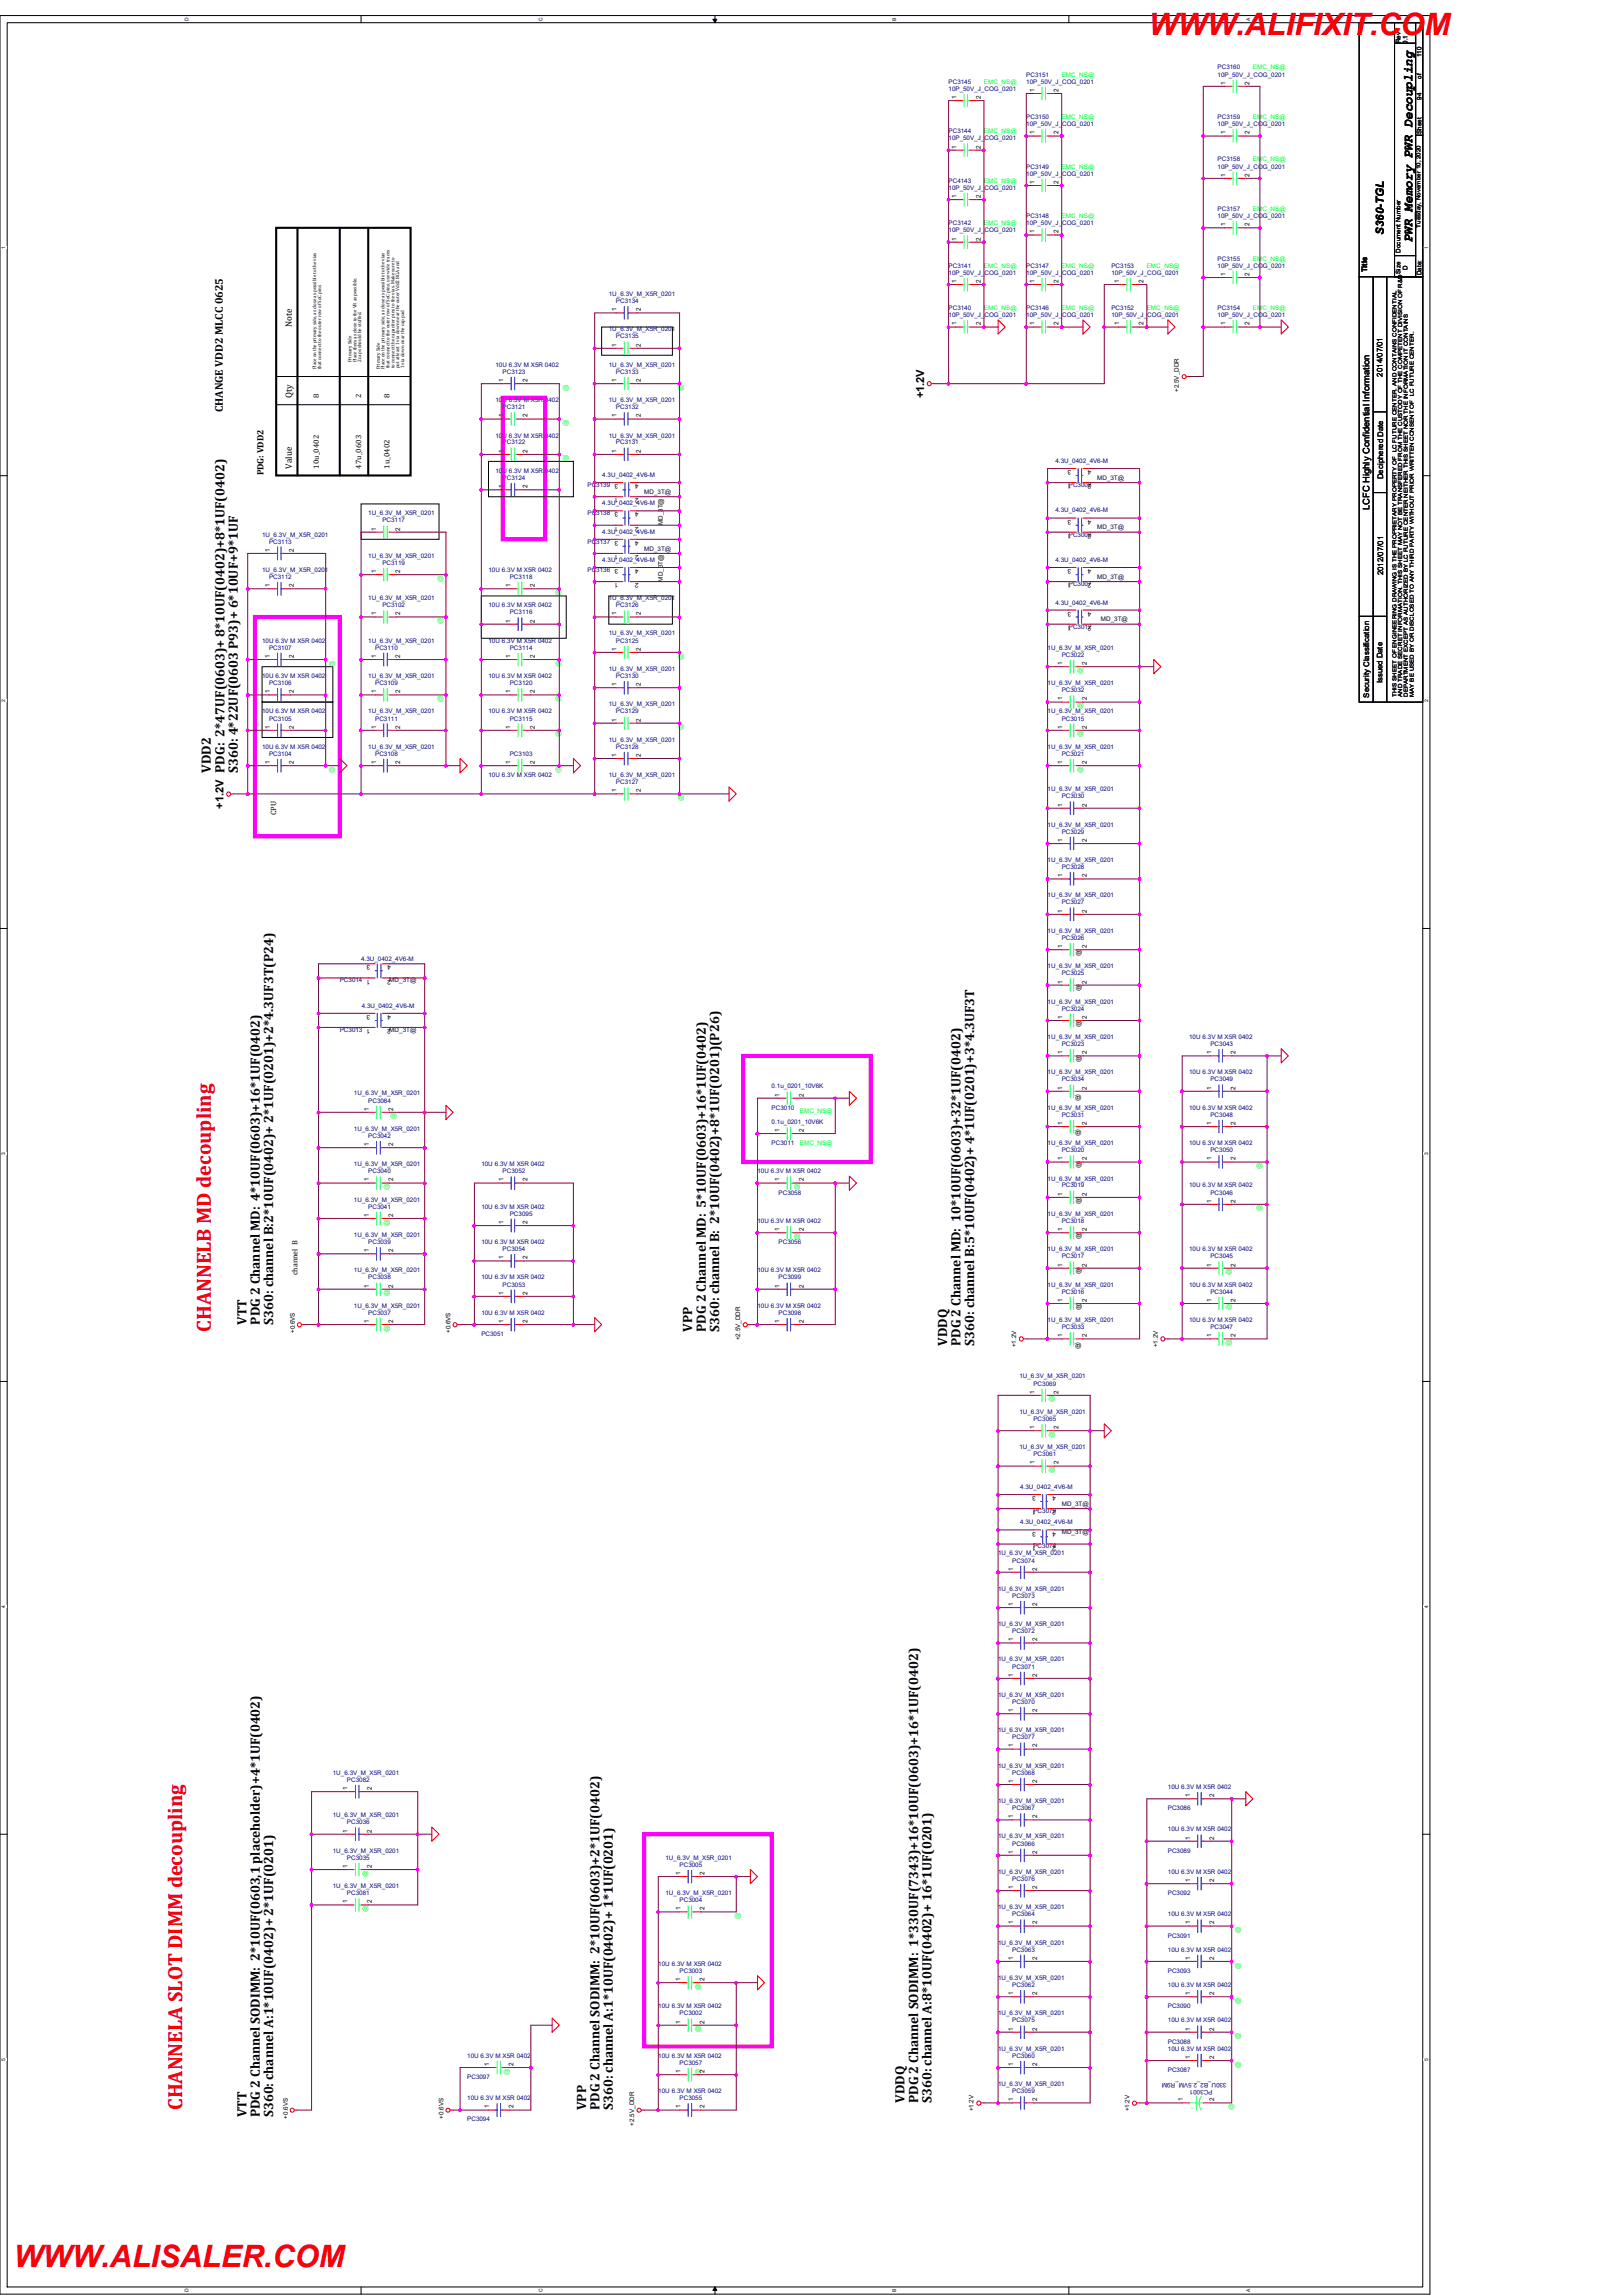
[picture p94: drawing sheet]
<svg xmlns="http://www.w3.org/2000/svg" width="297mm" height="420mm" viewBox="0 0 297 420" stroke-linecap="round" stroke-linejoin="round" font-family="sans-serif">
<defs><g id="words">
<g font-size="5.6" fill="#f00">
<text x="210.3" y="6.4">WWW.ALIFIXIT.COM</text>
<text x="2.5" y="415">WWW.ALISALER.COM</text>
</g>
<g font-size="3.7" fill="#f00">
<text x="38.6" y="243.8" transform="rotate(-90 38.6 243.8)">CHANNELB MD decoupling</text>
<text x="33.4" y="386.3" transform="rotate(-90 33.4 386.3)">CHANNELA SLOT DIMM decoupling</text>
</g>
<g font-size="2.5">
<text x="258.5" y="44.3" transform="rotate(-90 258.5 44.3)">PWR_Memory PWR Decoupling</text>
<text x="38.6" y="141.5" transform="rotate(-90 38.6 141.5)">VDD2</text>
<text x="41.1" y="141.5" transform="rotate(-90 41.1 141.5)">PDG: 2*47UF(0603)+ 8*10UF(0402)+8*1UF(0402)</text>
<text x="43.5" y="141.5" transform="rotate(-90 43.5 141.5)">S360: 4*22UF(0603 P93)+ 6*10UF+9*1UF</text>
<text x="45.1" y="242.5" transform="rotate(-90 45.1 242.5)">VTT</text>
<text x="47.5" y="242.5" transform="rotate(-90 47.5 242.5)">PDG 2 Channel MD: 4*10UF(0603)+16*1UF(0402)</text>
<text x="50" y="242.5" transform="rotate(-90 50 242.5)">S360: channel B:2*10UF(0402)+ 2*1UF(0201)+2*4.3UF3T(P24)</text>
<text x="126.7" y="243.8" transform="rotate(-90 126.7 243.8)">VPP</text>
<text x="129.2" y="243.8" transform="rotate(-90 129.2 243.8)">PDG 2 Channel MD: 5*10UF(0603)+16*1UF(0402)</text>
<text x="131.6" y="243.8" transform="rotate(-90 131.6 243.8)">S360: channel B: 2*10UF(0402)+8*1UF(0201)(P26)</text>
<text x="173.4" y="246.4" transform="rotate(-90 173.4 246.4)">VDDQ</text>
<text x="175.8" y="246.4" transform="rotate(-90 175.8 246.4)">PDG 2 Channel MD: 10*10UF(0603)+32*1UF(0402)</text>
<text x="178.3" y="246.4" transform="rotate(-90 178.3 246.4)">S360: channel B:5*10UF(0402)+ 4*1UF(0201)+3*4.3UF3T</text>
<text x="45.1" y="387.6" transform="rotate(-90 45.1 387.6)">VTT</text>
<text x="47.5" y="387.6" transform="rotate(-90 47.5 387.6)">PDG 2 Channel SODIMM: 2*10UF(0603,1 placeholder)+4*1UF(0402)</text>
<text x="50" y="387.6" transform="rotate(-90 50 387.6)">S360: channel A:1*10UF(0402)+ 2*1UF(0201)</text>
<text x="107.3" y="386.3" transform="rotate(-90 107.3 386.3)">VPP</text>
<text x="109.7" y="386.3" transform="rotate(-90 109.7 386.3)">PDG 2 Channel SODIMM: 2*10UF(0603)+2*1UF(0402)</text>
<text x="112.2" y="386.3" transform="rotate(-90 112.2 386.3)">S360: channel A:1*10UF(0402)+ 1*1UF(0201)</text>
<text x="165.6" y="385" transform="rotate(-90 165.6 385)">VDDQ</text>
<text x="168" y="385" transform="rotate(-90 168 385)">PDG 2 Channel SODIMM: 1*330UF(7343)+16*10UF(0603)+16*1UF(0402)</text>
<text x="170.5" y="385" transform="rotate(-90 170.5 385)">S360: channel A:8*10UF(0402)+ 16*1UF(0201)</text>
</g>
<g font-size="2">
<text x="253.2" y="43" transform="rotate(-90 253.2 43)">S360-TGL</text>
<text x="40.8" y="75.4" transform="rotate(-90 40.8 75.4)">CHANGE VDD2 MLCC 0625</text>
<text x="169.2" y="73" transform="rotate(-90 169.2 73)">+1.2V</text>
<text x="40.9" y="148.1" transform="rotate(-90 40.9 148.1)">+1.2V</text>
</g>
<g font-size="1.7">
<text x="53.4" y="59.9" transform="rotate(-90 53.4 59.9)">Note</text>
<text x="53.4" y="72.8" transform="rotate(-90 53.4 72.8)">Qty</text>
<text x="48.2" y="87" transform="rotate(-90 48.2 87)">PDG: VDD2</text>
<text x="53.4" y="85.8" transform="rotate(-90 53.4 85.8)">Value</text>
<text x="250.6" y="93.4" transform="rotate(-90 250.6 93.4)">LCFC Highly Confidential Information</text>
</g>
<g font-size="1.4">
<text x="250.2" y="49.9" transform="rotate(-90 250.2 49.9)">Title</text>
<text x="253" y="68.9" transform="rotate(-90 253 68.9)">2014/07/01</text>
<text x="58.3" y="72.8" transform="rotate(-90 58.3 72.8)">8</text>
<text x="66.1" y="72.8" transform="rotate(-90 66.1 72.8)">2</text>
<text x="71.3" y="72.8" transform="rotate(-90 71.3 72.8)">8</text>
<text x="58.3" y="85.8" transform="rotate(-90 58.3 85.8)">10u_0402</text>
<text x="66.1" y="85.8" transform="rotate(-90 66.1 85.8)">47u_0603</text>
<text x="71.3" y="85.8" transform="rotate(-90 71.3 85.8)">1u_0402</text>
<text x="253.2" y="87.7" transform="rotate(-90 253.2 87.7)">Deciphered Date</text>
<text x="253.2" y="105.3" transform="rotate(-90 253.2 105.3)">2012/07/01</text>
<text x="253" y="125" transform="rotate(-90 253 125)">Issued Date</text>
<text x="250.6" y="127.7" transform="rotate(-90 250.6 127.7)">Security Classification</text>
<text x="50.5" y="149.2" transform="rotate(-90 50.5 149.2)">CPU</text>
<text x="54.4" y="233.4" transform="rotate(-90 54.4 233.4)">channel B</text>
</g>
<g font-size="1.2">
<text x="189.3" y="16.8" transform="rotate(-90 189.3 16.8)">1</text>
<text x="193.7" y="16.8" transform="rotate(-90 193.7 16.8)">2</text>
<text x="224.3" y="15.5" transform="rotate(-90 224.3 15.5)">1</text>
<text x="228.7" y="15.5" transform="rotate(-90 228.7 15.5)">2</text>
<text x="175" y="18.1" transform="rotate(-90 175 18.1)">1</text>
<text x="179.5" y="18.1" transform="rotate(-90 179.5 18.1)">2</text>
<text x="175" y="27.2" transform="rotate(-90 175 27.2)">1</text>
<text x="179.5" y="27.2" transform="rotate(-90 179.5 27.2)">2</text>
<text x="189.3" y="24.6" transform="rotate(-90 189.3 24.6)">1</text>
<text x="193.7" y="24.6" transform="rotate(-90 193.7 24.6)">2</text>
<text x="224.3" y="24.6" transform="rotate(-90 224.3 24.6)">1</text>
<text x="228.7" y="24.6" transform="rotate(-90 228.7 24.6)">2</text>
<text x="189.3" y="33.7" transform="rotate(-90 189.3 33.7)">1</text>
<text x="193.7" y="33.7" transform="rotate(-90 193.7 33.7)">2</text>
<text x="224.3" y="32.4" transform="rotate(-90 224.3 32.4)">1</text>
<text x="228.7" y="32.4" transform="rotate(-90 228.7 32.4)">2</text>
<text x="175" y="36.2" transform="rotate(-90 175 36.2)">1</text>
<text x="179.5" y="36.2" transform="rotate(-90 179.5 36.2)">2</text>
<text x="224.3" y="41.4" transform="rotate(-90 224.3 41.4)">1</text>
<text x="228.7" y="41.4" transform="rotate(-90 228.7 41.4)">2</text>
<text x="175" y="44" transform="rotate(-90 175 44)">1</text>
<text x="179.5" y="44" transform="rotate(-90 179.5 44)">2</text>
<text x="189.3" y="42.7" transform="rotate(-90 189.3 42.7)">1</text>
<text x="193.7" y="42.7" transform="rotate(-90 193.7 42.7)">2</text>
<text x="175" y="51.8" transform="rotate(-90 175 51.8)">1</text>
<text x="179.5" y="51.8" transform="rotate(-90 179.5 51.8)">2</text>
<text x="189.3" y="51.8" transform="rotate(-90 189.3 51.8)">1</text>
<text x="193.7" y="51.8" transform="rotate(-90 193.7 51.8)">2</text>
<text x="204.9" y="51.8" transform="rotate(-90 204.9 51.8)">1</text>
<text x="209.3" y="51.8" transform="rotate(-90 209.3 51.8)">2</text>
<text x="224.3" y="50.5" transform="rotate(-90 224.3 50.5)">1</text>
<text x="228.7" y="50.5" transform="rotate(-90 228.7 50.5)">2</text>
<text x="112.9" y="57" transform="rotate(-90 112.9 57)">1</text>
<text x="117.3" y="57" transform="rotate(-90 117.3 57)">2</text>
<text x="175" y="59.6" transform="rotate(-90 175 59.6)">1</text>
<text x="179.5" y="59.6" transform="rotate(-90 179.5 59.6)">2</text>
<text x="189.3" y="59.6" transform="rotate(-90 189.3 59.6)">1</text>
<text x="193.7" y="59.6" transform="rotate(-90 193.7 59.6)">2</text>
<text x="204.9" y="59.6" transform="rotate(-90 204.9 59.6)">1</text>
<text x="209.3" y="59.6" transform="rotate(-90 209.3 59.6)">2</text>
<text x="224.3" y="59.6" transform="rotate(-90 224.3 59.6)">1</text>
<text x="228.7" y="59.6" transform="rotate(-90 228.7 59.6)">2</text>
<text x="112.9" y="63.5" transform="rotate(-90 112.9 63.5)">1</text>
<text x="117.3" y="63.5" transform="rotate(-90 117.3 63.5)">2</text>
<text x="92.2" y="69.9" transform="rotate(-90 92.2 69.9)">1</text>
<text x="96.6" y="69.9" transform="rotate(-90 96.6 69.9)">2</text>
<text x="112.9" y="69.9" transform="rotate(-90 112.9 69.9)">1</text>
<text x="117.3" y="69.9" transform="rotate(-90 117.3 69.9)">2</text>
<text x="92.2" y="76.4" transform="rotate(-90 92.2 76.4)">1</text>
<text x="96.6" y="76.4" transform="rotate(-90 96.6 76.4)">2</text>
<text x="112.9" y="76.4" transform="rotate(-90 112.9 76.4)">1</text>
<text x="117.3" y="76.4" transform="rotate(-90 117.3 76.4)">2</text>
<text x="92.2" y="82.9" transform="rotate(-90 92.2 82.9)">1</text>
<text x="96.6" y="82.9" transform="rotate(-90 96.6 82.9)">2</text>
<text x="112.9" y="82.9" transform="rotate(-90 112.9 82.9)">1</text>
<text x="117.3" y="82.9" transform="rotate(-90 117.3 82.9)">2</text>
<text x="92.2" y="89.4" transform="rotate(-90 92.2 89.4)">1</text>
<text x="96.6" y="89.4" transform="rotate(-90 96.6 89.4)">2</text>
<text x="113.1" y="88.7" transform="rotate(-180 113.1 88.7)">3</text>
<text x="116.8" y="88.7" transform="rotate(-180 116.8 88.7)">4</text>
<text x="196" y="86.1" transform="rotate(-180 196 86.1)">3</text>
<text x="196" y="88.7" transform="rotate(-180 196 88.7)">1</text>
<text x="199.7" y="88.7" transform="rotate(-180 199.7 88.7)">2</text>
<text x="199.7" y="86.1" transform="rotate(-180 199.7 86.1)">4</text>
<text x="113.1" y="93.8" transform="rotate(-180 113.1 93.8)">3</text>
<text x="113.1" y="91.2" transform="rotate(-180 113.1 91.2)">1</text>
<text x="116.8" y="93.8" transform="rotate(-180 116.8 93.8)">4</text>
<text x="116.8" y="91.2" transform="rotate(-180 116.8 91.2)">2</text>
<text x="196" y="95.1" transform="rotate(-180 196 95.1)">3</text>
<text x="199.7" y="95.1" transform="rotate(-180 199.7 95.1)">4</text>
<text x="49.4" y="101" transform="rotate(-90 49.4 101)">1</text>
<text x="53.8" y="101" transform="rotate(-90 53.8 101)">2</text>
<text x="68.8" y="97.1" transform="rotate(-90 68.8 97.1)">1</text>
<text x="73.2" y="97.1" transform="rotate(-90 73.2 97.1)">2</text>
<text x="113.1" y="99" transform="rotate(-180 113.1 99)">3</text>
<text x="113.1" y="101.6" transform="rotate(-180 113.1 101.6)">1</text>
<text x="113.1" y="96.4" transform="rotate(-180 113.1 96.4)">1</text>
<text x="116.8" y="101.6" transform="rotate(-180 116.8 101.6)">2</text>
<text x="116.8" y="99" transform="rotate(-180 116.8 99)">4</text>
<text x="116.8" y="96.4" transform="rotate(-180 116.8 96.4)">2</text>
<text x="196" y="97.7" transform="rotate(-180 196 97.7)">1</text>
<text x="199.7" y="97.7" transform="rotate(-180 199.7 97.7)">2</text>
<text x="49.4" y="107.5" transform="rotate(-90 49.4 107.5)">1</text>
<text x="53.8" y="107.5" transform="rotate(-90 53.8 107.5)">2</text>
<text x="68.8" y="104.9" transform="rotate(-90 68.8 104.9)">1</text>
<text x="73.2" y="104.9" transform="rotate(-90 73.2 104.9)">2</text>
<text x="93.4" y="107.5" transform="rotate(-90 93.4 107.5)">1</text>
<text x="97.9" y="107.5" transform="rotate(-90 97.9 107.5)">2</text>
<text x="113.1" y="104.2" transform="rotate(-180 113.1 104.2)">3</text>
<text x="113.1" y="106.8" transform="rotate(-180 113.1 106.8)">1</text>
<text x="116.8" y="106.8" transform="rotate(-180 116.8 106.8)">2</text>
<text x="116.8" y="104.2" transform="rotate(-180 116.8 104.2)">4</text>
<text x="196" y="104.2" transform="rotate(-180 196 104.2)">3</text>
<text x="196" y="106.8" transform="rotate(-180 196 106.8)">1</text>
<text x="199.7" y="106.8" transform="rotate(-180 199.7 106.8)">2</text>
<text x="199.7" y="104.2" transform="rotate(-180 199.7 104.2)">4</text>
<text x="68.8" y="112.7" transform="rotate(-90 68.8 112.7)">1</text>
<text x="73.2" y="112.7" transform="rotate(-90 73.2 112.7)">2</text>
<text x="93.4" y="114" transform="rotate(-90 93.4 114)">1</text>
<text x="97.9" y="114" transform="rotate(-90 97.9 114)">2</text>
<text x="112.9" y="112.7" transform="rotate(-90 112.9 112.7)">1</text>
<text x="117.3" y="112.7" transform="rotate(-90 117.3 112.7)">2</text>
<text x="196" y="112" transform="rotate(-180 196 112)">3</text>
<text x="199.7" y="112" transform="rotate(-180 199.7 112)">4</text>
<text x="112.9" y="119.1" transform="rotate(-90 112.9 119.1)">1</text>
<text x="117.3" y="119.1" transform="rotate(-90 117.3 119.1)">2</text>
<text x="196" y="114.6" transform="rotate(-180 196 114.6)">1</text>
<text x="199.7" y="114.6" transform="rotate(-180 199.7 114.6)">2</text>
<text x="49.4" y="120.4" transform="rotate(-90 49.4 120.4)">1</text>
<text x="53.8" y="120.4" transform="rotate(-90 53.8 120.4)">2</text>
<text x="68.8" y="120.4" transform="rotate(-90 68.8 120.4)">1</text>
<text x="73.2" y="120.4" transform="rotate(-90 73.2 120.4)">2</text>
<text x="93.4" y="120.4" transform="rotate(-90 93.4 120.4)">1</text>
<text x="97.9" y="120.4" transform="rotate(-90 97.9 120.4)">2</text>
<text x="112.9" y="125.6" transform="rotate(-90 112.9 125.6)">1</text>
<text x="117.3" y="125.6" transform="rotate(-90 117.3 125.6)">2</text>
<text x="194.5" y="121.8" transform="rotate(-90 194.5 121.8)">1</text>
<text x="198.9" y="121.8" transform="rotate(-90 198.9 121.8)">2</text>
<text x="49.4" y="126.9" transform="rotate(-90 49.4 126.9)">1</text>
<text x="53.8" y="126.9" transform="rotate(-90 53.8 126.9)">2</text>
<text x="68.8" y="126.9" transform="rotate(-90 68.8 126.9)">1</text>
<text x="73.2" y="126.9" transform="rotate(-90 73.2 126.9)">2</text>
<text x="93.4" y="126.9" transform="rotate(-90 93.4 126.9)">1</text>
<text x="97.9" y="126.9" transform="rotate(-90 97.9 126.9)">2</text>
<text x="194.5" y="128.2" transform="rotate(-90 194.5 128.2)">1</text>
<text x="198.9" y="128.2" transform="rotate(-90 198.9 128.2)">2</text>
<text x="49.4" y="133.4" transform="rotate(-90 49.4 133.4)">1</text>
<text x="53.8" y="133.4" transform="rotate(-90 53.8 133.4)">2</text>
<text x="68.8" y="133.4" transform="rotate(-90 68.8 133.4)">1</text>
<text x="73.2" y="133.4" transform="rotate(-90 73.2 133.4)">2</text>
<text x="93.4" y="133.4" transform="rotate(-90 93.4 133.4)">1</text>
<text x="97.9" y="133.4" transform="rotate(-90 97.9 133.4)">2</text>
<text x="112.9" y="132.1" transform="rotate(-90 112.9 132.1)">1</text>
<text x="117.3" y="132.1" transform="rotate(-90 117.3 132.1)">2</text>
<text x="194.5" y="133.4" transform="rotate(-90 194.5 133.4)">1</text>
<text x="198.9" y="133.4" transform="rotate(-90 198.9 133.4)">2</text>
<text x="49.4" y="139.9" transform="rotate(-90 49.4 139.9)">1</text>
<text x="53.8" y="139.9" transform="rotate(-90 53.8 139.9)">2</text>
<text x="68.8" y="139.9" transform="rotate(-90 68.8 139.9)">1</text>
<text x="73.2" y="139.9" transform="rotate(-90 73.2 139.9)">2</text>
<text x="93.4" y="139.9" transform="rotate(-90 93.4 139.9)">1</text>
<text x="97.9" y="139.9" transform="rotate(-90 97.9 139.9)">2</text>
<text x="112.9" y="138.6" transform="rotate(-90 112.9 138.6)">1</text>
<text x="117.3" y="138.6" transform="rotate(-90 117.3 138.6)">2</text>
<text x="194.5" y="139.9" transform="rotate(-90 194.5 139.9)">1</text>
<text x="198.9" y="139.9" transform="rotate(-90 198.9 139.9)">2</text>
<text x="112.9" y="145" transform="rotate(-90 112.9 145)">1</text>
<text x="117.3" y="145" transform="rotate(-90 117.3 145)">2</text>
<text x="194.5" y="147.7" transform="rotate(-90 194.5 147.7)">1</text>
<text x="198.9" y="147.7" transform="rotate(-90 198.9 147.7)">2</text>
<text x="194.5" y="154.1" transform="rotate(-90 194.5 154.1)">1</text>
<text x="198.9" y="154.1" transform="rotate(-90 198.9 154.1)">2</text>
<text x="194.5" y="160.6" transform="rotate(-90 194.5 160.6)">1</text>
<text x="198.9" y="160.6" transform="rotate(-90 198.9 160.6)">2</text>
<text x="194.5" y="167.1" transform="rotate(-90 194.5 167.1)">1</text>
<text x="198.9" y="167.1" transform="rotate(-90 198.9 167.1)">2</text>
<text x="194.5" y="173.6" transform="rotate(-90 194.5 173.6)">1</text>
<text x="198.9" y="173.6" transform="rotate(-90 198.9 173.6)">2</text>
<text x="67.8" y="176.8" transform="rotate(-180 67.8 176.8)">3</text>
<text x="67.8" y="179.3" transform="rotate(-180 67.8 179.3)">1</text>
<text x="71.5" y="179.3" transform="rotate(-180 71.5 179.3)">2</text>
<text x="71.5" y="176.8" transform="rotate(-180 71.5 176.8)">4</text>
<text x="67.8" y="185.8" transform="rotate(-180 67.8 185.8)">3</text>
<text x="71.5" y="185.8" transform="rotate(-180 71.5 185.8)">4</text>
<text x="194.5" y="180.1" transform="rotate(-90 194.5 180.1)">1</text>
<text x="198.9" y="180.1" transform="rotate(-90 198.9 180.1)">2</text>
<text x="67.8" y="188.4" transform="rotate(-180 67.8 188.4)">1</text>
<text x="71.5" y="188.4" transform="rotate(-180 71.5 188.4)">2</text>
<text x="194.5" y="186.5" transform="rotate(-90 194.5 186.5)">1</text>
<text x="198.9" y="186.5" transform="rotate(-90 198.9 186.5)">2</text>
<text x="194.5" y="193" transform="rotate(-90 194.5 193)">1</text>
<text x="198.9" y="193" transform="rotate(-90 198.9 193)">2</text>
<text x="221.7" y="193" transform="rotate(-90 221.7 193)">1</text>
<text x="226.1" y="193" transform="rotate(-90 226.1 193)">2</text>
<text x="67.5" y="203.3" transform="rotate(-90 67.5 203.3)">1</text>
<text x="72" y="203.3" transform="rotate(-90 72 203.3)">2</text>
<text x="142.7" y="200.8" transform="rotate(-90 142.7 200.8)">1</text>
<text x="147.1" y="200.8" transform="rotate(-90 147.1 200.8)">2</text>
<text x="194.5" y="199.5" transform="rotate(-90 194.5 199.5)">1</text>
<text x="198.9" y="199.5" transform="rotate(-90 198.9 199.5)">2</text>
<text x="221.7" y="199.5" transform="rotate(-90 221.7 199.5)">1</text>
<text x="226.1" y="199.5" transform="rotate(-90 226.1 199.5)">2</text>
<text x="67.5" y="209.8" transform="rotate(-90 67.5 209.8)">1</text>
<text x="72" y="209.8" transform="rotate(-90 72 209.8)">2</text>
<text x="142.7" y="207.2" transform="rotate(-90 142.7 207.2)">1</text>
<text x="147.1" y="207.2" transform="rotate(-90 147.1 207.2)">2</text>
<text x="194.5" y="206" transform="rotate(-90 194.5 206)">1</text>
<text x="198.9" y="206" transform="rotate(-90 198.9 206)">2</text>
<text x="221.7" y="206" transform="rotate(-90 221.7 206)">1</text>
<text x="226.1" y="206" transform="rotate(-90 226.1 206)">2</text>
<text x="194.5" y="212.4" transform="rotate(-90 194.5 212.4)">1</text>
<text x="198.9" y="212.4" transform="rotate(-90 198.9 212.4)">2</text>
<text x="221.7" y="212.4" transform="rotate(-90 221.7 212.4)">1</text>
<text x="226.1" y="212.4" transform="rotate(-90 226.1 212.4)">2</text>
<text x="67.5" y="216.3" transform="rotate(-90 67.5 216.3)">1</text>
<text x="72" y="216.3" transform="rotate(-90 72 216.3)">2</text>
<text x="92.2" y="216.3" transform="rotate(-90 92.2 216.3)">1</text>
<text x="96.6" y="216.3" transform="rotate(-90 96.6 216.3)">2</text>
<text x="142.7" y="216.3" transform="rotate(-90 142.7 216.3)">1</text>
<text x="147.1" y="216.3" transform="rotate(-90 147.1 216.3)">2</text>
<text x="194.5" y="218.9" transform="rotate(-90 194.5 218.9)">1</text>
<text x="198.9" y="218.9" transform="rotate(-90 198.9 218.9)">2</text>
<text x="221.7" y="220.2" transform="rotate(-90 221.7 220.2)">1</text>
<text x="226.1" y="220.2" transform="rotate(-90 226.1 220.2)">2</text>
<text x="67.5" y="222.8" transform="rotate(-90 67.5 222.8)">1</text>
<text x="72" y="222.8" transform="rotate(-90 72 222.8)">2</text>
<text x="92.2" y="224.1" transform="rotate(-90 92.2 224.1)">1</text>
<text x="96.6" y="224.1" transform="rotate(-90 96.6 224.1)">2</text>
<text x="142.7" y="225.4" transform="rotate(-90 142.7 225.4)">1</text>
<text x="147.1" y="225.4" transform="rotate(-90 147.1 225.4)">2</text>
<text x="194.5" y="225.4" transform="rotate(-90 194.5 225.4)">1</text>
<text x="198.9" y="225.4" transform="rotate(-90 198.9 225.4)">2</text>
<text x="67.5" y="229.2" transform="rotate(-90 67.5 229.2)">1</text>
<text x="72" y="229.2" transform="rotate(-90 72 229.2)">2</text>
<text x="92.2" y="230.6" transform="rotate(-90 92.2 230.6)">1</text>
<text x="96.6" y="230.6" transform="rotate(-90 96.6 230.6)">2</text>
<text x="194.5" y="231.9" transform="rotate(-90 194.5 231.9)">1</text>
<text x="198.9" y="231.9" transform="rotate(-90 198.9 231.9)">2</text>
<text x="221.7" y="231.9" transform="rotate(-90 221.7 231.9)">1</text>
<text x="226.1" y="231.9" transform="rotate(-90 226.1 231.9)">2</text>
<text x="67.5" y="235.7" transform="rotate(-90 67.5 235.7)">1</text>
<text x="72" y="235.7" transform="rotate(-90 72 235.7)">2</text>
<text x="92.2" y="237" transform="rotate(-90 92.2 237)">1</text>
<text x="96.6" y="237" transform="rotate(-90 96.6 237)">2</text>
<text x="142.7" y="235.7" transform="rotate(-90 142.7 235.7)">1</text>
<text x="147.1" y="235.7" transform="rotate(-90 147.1 235.7)">2</text>
<text x="194.5" y="238.3" transform="rotate(-90 194.5 238.3)">1</text>
<text x="198.9" y="238.3" transform="rotate(-90 198.9 238.3)">2</text>
<text x="221.7" y="238.3" transform="rotate(-90 221.7 238.3)">1</text>
<text x="226.1" y="238.3" transform="rotate(-90 226.1 238.3)">2</text>
<text x="67.5" y="242.2" transform="rotate(-90 67.5 242.2)">1</text>
<text x="72" y="242.2" transform="rotate(-90 72 242.2)">2</text>
<text x="92.2" y="242.2" transform="rotate(-90 92.2 242.2)">1</text>
<text x="96.6" y="242.2" transform="rotate(-90 96.6 242.2)">2</text>
<text x="142.7" y="242.2" transform="rotate(-90 142.7 242.2)">1</text>
<text x="147.1" y="242.2" transform="rotate(-90 147.1 242.2)">2</text>
<text x="194.5" y="244.8" transform="rotate(-90 194.5 244.8)">1</text>
<text x="198.9" y="244.8" transform="rotate(-90 198.9 244.8)">2</text>
<text x="221.7" y="244.8" transform="rotate(-90 221.7 244.8)">1</text>
<text x="226.1" y="244.8" transform="rotate(-90 226.1 244.8)">2</text>
<text x="189.3" y="255.2" transform="rotate(-90 189.3 255.2)">1</text>
<text x="193.7" y="255.2" transform="rotate(-90 193.7 255.2)">2</text>
<text x="189.3" y="261.6" transform="rotate(-90 189.3 261.6)">1</text>
<text x="193.7" y="261.6" transform="rotate(-90 193.7 261.6)">2</text>
<text x="189.3" y="268.1" transform="rotate(-90 189.3 268.1)">1</text>
<text x="193.7" y="268.1" transform="rotate(-90 193.7 268.1)">2</text>
<text x="189.6" y="273.9" transform="rotate(-180 189.6 273.9)">3</text>
<text x="193.3" y="273.9" transform="rotate(-180 193.3 273.9)">4</text>
<text x="189.6" y="276.5" transform="rotate(-180 189.6 276.5)">1</text>
<text x="189.6" y="280.4" transform="rotate(-180 189.6 280.4)">3</text>
<text x="193.3" y="276.5" transform="rotate(-180 193.3 276.5)">2</text>
<text x="193.3" y="280.4" transform="rotate(-180 193.3 280.4)">4</text>
<text x="185.4" y="287.5" transform="rotate(-90 185.4 287.5)">1</text>
<text x="189.6" y="283" transform="rotate(-180 189.6 283)">1</text>
<text x="189.8" y="287.5" transform="rotate(-90 189.8 287.5)">2</text>
<text x="193.3" y="283" transform="rotate(-180 193.3 283)">2</text>
<text x="185.4" y="294" transform="rotate(-90 185.4 294)">1</text>
<text x="189.8" y="294" transform="rotate(-90 189.8 294)">2</text>
<text x="185.4" y="300.5" transform="rotate(-90 185.4 300.5)">1</text>
<text x="189.8" y="300.5" transform="rotate(-90 189.8 300.5)">2</text>
<text x="185.4" y="307" transform="rotate(-90 185.4 307)">1</text>
<text x="189.8" y="307" transform="rotate(-90 189.8 307)">2</text>
<text x="185.4" y="313.4" transform="rotate(-90 185.4 313.4)">1</text>
<text x="189.8" y="313.4" transform="rotate(-90 189.8 313.4)">2</text>
<text x="185.4" y="319.9" transform="rotate(-90 185.4 319.9)">1</text>
<text x="189.8" y="319.9" transform="rotate(-90 189.8 319.9)">2</text>
<text x="63.6" y="327.7" transform="rotate(-90 63.6 327.7)">1</text>
<text x="68.1" y="327.7" transform="rotate(-90 68.1 327.7)">2</text>
<text x="185.4" y="326.4" transform="rotate(-90 185.4 326.4)">1</text>
<text x="189.8" y="326.4" transform="rotate(-90 189.8 326.4)">2</text>
<text x="217.8" y="329" transform="rotate(-90 217.8 329)">1</text>
<text x="222.2" y="329" transform="rotate(-90 222.2 329)">2</text>
<text x="63.6" y="335.5" transform="rotate(-90 63.6 335.5)">1</text>
<text x="68.1" y="335.5" transform="rotate(-90 68.1 335.5)">2</text>
<text x="185.4" y="332.9" transform="rotate(-90 185.4 332.9)">1</text>
<text x="189.8" y="332.9" transform="rotate(-90 189.8 332.9)">2</text>
<text x="63.6" y="342" transform="rotate(-90 63.6 342)">1</text>
<text x="68.1" y="342" transform="rotate(-90 68.1 342)">2</text>
<text x="185.4" y="339.4" transform="rotate(-90 185.4 339.4)">1</text>
<text x="189.8" y="339.4" transform="rotate(-90 189.8 339.4)">2</text>
<text x="217.8" y="336.8" transform="rotate(-90 217.8 336.8)">1</text>
<text x="222.2" y="336.8" transform="rotate(-90 222.2 336.8)">2</text>
<text x="124.5" y="343.2" transform="rotate(-90 124.5 343.2)">1</text>
<text x="128.9" y="343.2" transform="rotate(-90 128.9 343.2)">2</text>
<text x="185.4" y="345.8" transform="rotate(-90 185.4 345.8)">1</text>
<text x="189.8" y="345.8" transform="rotate(-90 189.8 345.8)">2</text>
<text x="217.8" y="344.6" transform="rotate(-90 217.8 344.6)">1</text>
<text x="222.2" y="344.6" transform="rotate(-90 222.2 344.6)">2</text>
<text x="63.6" y="348.5" transform="rotate(-90 63.6 348.5)">1</text>
<text x="68.1" y="348.5" transform="rotate(-90 68.1 348.5)">2</text>
<text x="124.5" y="349.7" transform="rotate(-90 124.5 349.7)">1</text>
<text x="128.9" y="349.7" transform="rotate(-90 128.9 349.7)">2</text>
<text x="185.4" y="352.3" transform="rotate(-90 185.4 352.3)">1</text>
<text x="189.8" y="352.3" transform="rotate(-90 189.8 352.3)">2</text>
<text x="217.8" y="352.3" transform="rotate(-90 217.8 352.3)">1</text>
<text x="222.2" y="352.3" transform="rotate(-90 222.2 352.3)">2</text>
<text x="185.4" y="358.8" transform="rotate(-90 185.4 358.8)">1</text>
<text x="189.8" y="358.8" transform="rotate(-90 189.8 358.8)">2</text>
<text x="217.8" y="358.8" transform="rotate(-90 217.8 358.8)">1</text>
<text x="222.2" y="358.8" transform="rotate(-90 222.2 358.8)">2</text>
<text x="124.5" y="362.7" transform="rotate(-90 124.5 362.7)">1</text>
<text x="128.9" y="362.7" transform="rotate(-90 128.9 362.7)">2</text>
<text x="185.4" y="365.3" transform="rotate(-90 185.4 365.3)">1</text>
<text x="189.8" y="365.3" transform="rotate(-90 189.8 365.3)">2</text>
<text x="217.8" y="365.3" transform="rotate(-90 217.8 365.3)">1</text>
<text x="222.2" y="365.3" transform="rotate(-90 222.2 365.3)">2</text>
<text x="124.5" y="370.5" transform="rotate(-90 124.5 370.5)">1</text>
<text x="128.9" y="370.5" transform="rotate(-90 128.9 370.5)">2</text>
<text x="185.4" y="371.7" transform="rotate(-90 185.4 371.7)">1</text>
<text x="189.8" y="371.7" transform="rotate(-90 189.8 371.7)">2</text>
<text x="217.8" y="371.7" transform="rotate(-90 217.8 371.7)">1</text>
<text x="222.2" y="371.7" transform="rotate(-90 222.2 371.7)">2</text>
<text x="217.8" y="376.9" transform="rotate(-90 217.8 376.9)">1</text>
<text x="222.2" y="376.9" transform="rotate(-90 222.2 376.9)">2</text>
<text x="89.5" y="378.2" transform="rotate(-90 89.5 378.2)">1</text>
<text x="94" y="378.2" transform="rotate(-90 94 378.2)">2</text>
<text x="124.5" y="379.5" transform="rotate(-90 124.5 379.5)">1</text>
<text x="128.9" y="379.5" transform="rotate(-90 128.9 379.5)">2</text>
<text x="185.4" y="378.2" transform="rotate(-90 185.4 378.2)">1</text>
<text x="189.8" y="378.2" transform="rotate(-90 189.8 378.2)">2</text>
<text x="89.5" y="386" transform="rotate(-90 89.5 386)">1</text>
<text x="94" y="386" transform="rotate(-90 94 386)">2</text>
<text x="124.5" y="386" transform="rotate(-90 124.5 386)">1</text>
<text x="128.9" y="386" transform="rotate(-90 128.9 386)">2</text>
<text x="185.4" y="384.7" transform="rotate(-90 185.4 384.7)">1</text>
<text x="189.8" y="384.7" transform="rotate(-90 189.8 384.7)">2</text>
<text x="216.5" y="384.7" transform="rotate(-90 216.5 384.7)">1</text>
<text x="222.2" y="384.7" transform="rotate(-90 222.2 384.7)">2</text>
</g>
<g font-size="1.1">
<text x="256.3" y="7.9" transform="rotate(-90 256.3 7.9)">Rev</text>
<text x="257.6" y="8.1" transform="rotate(-90 257.6 8.1)">0.1</text>
<text x="260.2" y="10.5" transform="rotate(-90 260.2 10.5)">110</text>
<text x="260.2" y="14.4" transform="rotate(-90 260.2 14.4)">of</text>
<text x="260.2" y="18.3" transform="rotate(-90 260.2 18.3)">94</text>
<text x="260.2" y="24.5" transform="rotate(-90 260.2 24.5)">Sheet</text>
<text x="256.3" y="46.2" transform="rotate(-90 256.3 46.2)">Document Number</text>
<text x="256.3" y="50.1" transform="rotate(-90 256.3 50.1)">Size</text>
<text x="257.6" y="49.4" transform="rotate(-90 257.6 49.4)">D</text>
<text x="260.2" y="50.4" transform="rotate(-90 260.2 50.4)">Date:</text>
<text x="215.8" y="71.8" transform="rotate(-90 215.8 71.8)">+2.5V_DDR</text>
<text x="121.3" y="96.2" transform="rotate(-90 121.3 96.2)">MD_3T@</text>
<text x="121.3" y="106.5" transform="rotate(-90 121.3 106.5)">MD_3T@</text>
<text x="198.1" y="174.1" transform="rotate(-180 198.1 174.1)">@</text>
<text x="198.1" y="180.6" transform="rotate(-180 198.1 180.6)">@</text>
<text x="198.1" y="187" transform="rotate(-180 198.1 187)">@</text>
<text x="198.1" y="193.5" transform="rotate(-180 198.1 193.5)">@</text>
<text x="198" y="200.6" transform="rotate(-180 198 200.6)">@</text>
<text x="198" y="207.1" transform="rotate(-180 198 207.1)">@</text>
<text x="198.1" y="212.9" transform="rotate(-180 198.1 212.9)">@</text>
<text x="198.1" y="219.4" transform="rotate(-180 198.1 219.4)">@</text>
<text x="198.1" y="225.9" transform="rotate(-180 198.1 225.9)">@</text>
<text x="198.1" y="232.4" transform="rotate(-180 198.1 232.4)">@</text>
<text x="198.1" y="238.9" transform="rotate(-180 198.1 238.9)">@</text>
<text x="54" y="244.1" transform="rotate(-90 54 244.1)">+0.6VS</text>
<text x="82.5" y="244.1" transform="rotate(-90 82.5 244.1)">+0.6VS</text>
<text x="135.5" y="245.4" transform="rotate(-90 135.5 245.4)">+2.5V_DDR</text>
<text x="198" y="246" transform="rotate(-180 198 246)">@</text>
<text x="186" y="246.6" transform="rotate(-90 186 246.6)">+1.2V</text>
<text x="211.9" y="246.6" transform="rotate(-90 211.9 246.6)">+1.2V</text>
<text x="52.7" y="387.9" transform="rotate(-90 52.7 387.9)">+0.6VS</text>
<text x="81.2" y="387.9" transform="rotate(-90 81.2 387.9)">+0.6VS</text>
<text x="116" y="389.1" transform="rotate(-90 116 389.1)">+2.5V_DDR</text>
<text x="178.2" y="386.6" transform="rotate(-90 178.2 386.6)">+1.2V</text>
<text x="206.7" y="386.6" transform="rotate(-90 206.7 386.6)">+1.2V</text>
</g>
<g font-size="1.1" fill="#000080">
<text x="173.6" y="15.3">PC3145</text>
<text x="173.6" y="16.6">10P_50V_J_COG_0201</text>
<text x="187.8" y="14">PC3151</text>
<text x="187.8" y="15.3">10P_50V_J_COG_0201</text>
<text x="222.8" y="12.7">PC3160</text>
<text x="222.8" y="14">10P_50V_J_COG_0201</text>
<text x="187.8" y="21.8">PC3150</text>
<text x="187.8" y="23.1">10P_50V_J_COG_0201</text>
<text x="222.8" y="21.8">PC3159</text>
<text x="222.8" y="23.1">10P_50V_J_COG_0201</text>
<text x="173.6" y="24.4">PC3144</text>
<text x="173.6" y="25.7">10P_50V_J_COG_0201</text>
<text x="222.8" y="29.6">PC3158</text>
<text x="173.6" y="33.5">PC4143</text>
<text x="173.6" y="34.8">10P_50V_J_COG_0201</text>
<text x="187.8" y="30.9">PC3149</text>
<text x="187.8" y="32.1">10P_50V_J_COG_0201</text>
<text x="222.8" y="30.9">10P_50V_J_COG_0201</text>
<text x="173.6" y="41.2">PC3142</text>
<text x="187.8" y="39.9">PC3148</text>
<text x="187.8" y="41.2">10P_50V_J_COG_0201</text>
<text x="222.8" y="38.6">PC3157</text>
<text x="222.8" y="39.9">10P_50V_J_COG_0201</text>
<text x="173.6" y="42.5">10P_50V_J_COG_0201</text>
<text x="222.8" y="47.7">PC3155</text>
<text x="173.6" y="49">PC3141</text>
<text x="173.6" y="50.3">10P_50V_J_COG_0201</text>
<text x="187.8" y="49">PC3147</text>
<text x="187.8" y="50.3">10P_50V_J_COG_0201</text>
<text x="203.4" y="49">PC3153</text>
<text x="203.4" y="50.3">10P_50V_J_COG_0201</text>
<text x="222.8" y="49">10P_50V_J_COG_0201</text>
<text x="111.4" y="54.2">1U_6.3V_M_X5R_0201</text>
<text x="112.7" y="55.5">PC3134</text>
<text x="173.6" y="56.8">PC3140</text>
<text x="173.6" y="58">10P_50V_J_COG_0201</text>
<text x="187.8" y="56.8">PC3146</text>
<text x="187.8" y="58">10P_50V_J_COG_0201</text>
<text x="203.4" y="56.8">PC3152</text>
<text x="203.4" y="58">10P_50V_J_COG_0201</text>
<text x="222.8" y="56.8">PC3154</text>
<text x="222.8" y="58">10P_50V_J_COG_0201</text>
<text x="111.4" y="60.7">1U_6.3V_M_X5R_0201</text>
<text x="112.7" y="61.9">PC3135</text>
<text x="90.7" y="67.2">10U 6.3V M X5R 0402</text>
<text x="92" y="68.4">PC3123</text>
<text x="111.4" y="67.2">1U_6.3V_M_X5R_0201</text>
<text x="112.7" y="68.4">PC3133</text>
<text x="90.7" y="73.6">10U 6.3V M X5R 0402</text>
<text x="92" y="74.9">PC3121</text>
<text x="111.4" y="73.6">1U_6.3V_M_X5R_0201</text>
<text x="112.7" y="74.9">PC3132</text>
<text x="90.7" y="80.1">10U 6.3V M X5R 0402</text>
<text x="92" y="81.4">PC3122</text>
<text x="111.4" y="80.1">1U_6.3V_M_X5R_0201</text>
<text x="112.7" y="81.4">PC3131</text>
<text x="90.7" y="86.6">10U 6.3V M X5R 0402</text>
<text x="92" y="87.9">PC3124</text>
<text x="107.5" y="89.2">PC3139</text>
<text x="110.2" y="87.3">4.3U_0402_4V6-M</text>
<text x="193.2" y="84.8">4.3U_0402_4V6-M</text>
<text x="195.6" y="89.2">PC3008</text>
<text x="67.4" y="94.3">1U_6.3V_M_X5R_0201</text>
<text x="70" y="95.6">PC3117</text>
<text x="107.5" y="94.3">PC3138</text>
<text x="110.2" y="92.5">4.3U_0402_4V6-M</text>
<text x="193.2" y="93.8">4.3U_0402_4V6-M</text>
<text x="48" y="98.2">1U_6.3V_M_X5R_0201</text>
<text x="49.2" y="99.5">PC3113</text>
<text x="107.5" y="99.5">PC3137</text>
<text x="110.2" y="97.7">4.3U_0402_4V6-M</text>
<text x="195.6" y="98.2">PC3006</text>
<text x="48" y="104.7">1U_6.3V_M_X5R_0201</text>
<text x="49.2" y="106">PC3112</text>
<text x="67.4" y="102.1">1U_6.3V_M_X5R_0201</text>
<text x="70" y="103.4">PC3119</text>
<text x="89.4" y="104.7">10U 6.3V M X5R 0402</text>
<text x="93.3" y="106">PC3118</text>
<text x="107.5" y="104.7">PC3136</text>
<text x="110.2" y="102.9">4.3U_0402_4V6-M</text>
<text x="193.2" y="102.9">4.3U_0402_4V6-M</text>
<text x="195.6" y="107.3">PC3007</text>
<text x="67.4" y="109.9">1U_6.3V_M_X5R_0201</text>
<text x="70" y="111.2">PC3102</text>
<text x="89.4" y="111.2">10U 6.3V M X5R 0402</text>
<text x="93.3" y="112.5">PC3116</text>
<text x="111.4" y="109.9">1U_6.3V_M_X5R_0201</text>
<text x="112.7" y="111.2">PC3126</text>
<text x="193.2" y="110.7">4.3U_0402_4V6-M</text>
<text x="48" y="117.7">10U 6.3V M X5R 0402</text>
<text x="49.2" y="119">PC3107</text>
<text x="67.4" y="117.7">1U_6.3V_M_X5R_0201</text>
<text x="68.7" y="119">PC3110</text>
<text x="89.4" y="117.7">10U 6.3V M X5R 0402</text>
<text x="93.3" y="119">PC3114</text>
<text x="111.4" y="116.3">1U_6.3V_M_X5R_0201</text>
<text x="112.7" y="117.7">PC3125</text>
<text x="191.7" y="119">1U_6.3V_M_X5R_0201</text>
<text x="195.6" y="115.1">PC3012</text>
<text x="48" y="124.1">10U 6.3V M X5R 0402</text>
<text x="49.2" y="125.4">PC3106</text>
<text x="67.4" y="124.1">1U_6.3V_M_X5R_0201</text>
<text x="68.7" y="125.4">PC3109</text>
<text x="89.4" y="124.1">10U 6.3V M X5R 0402</text>
<text x="93.3" y="125.4">PC3120</text>
<text x="111.4" y="122.8">1U_6.3V_M_X5R_0201</text>
<text x="112.7" y="124.1">PC3130</text>
<text x="191.7" y="125.4">1U_6.3V_M_X5R_0201</text>
<text x="194.3" y="120.2">PC3022</text>
<text x="48" y="130.6">10U 6.3V M X5R 0402</text>
<text x="49.2" y="131.9">PC3105</text>
<text x="67.4" y="130.6">1U_6.3V_M_X5R_0201</text>
<text x="68.7" y="131.9">PC3111</text>
<text x="89.4" y="130.6">10U 6.3V M X5R 0402</text>
<text x="93.3" y="131.9">PC3115</text>
<text x="111.4" y="129.3">1U_6.3V_M_X5R_0201</text>
<text x="112.7" y="130.6">PC3129</text>
<text x="191.7" y="130.6">1U_6.3V_M_X5R_0201</text>
<text x="194.3" y="131.9">PC3015</text>
<text x="194.3" y="126.7">PC3032</text>
<text x="48" y="137.1">10U 6.3V M X5R 0402</text>
<text x="67.4" y="137.1">1U_6.3V_M_X5R_0201</text>
<text x="111.4" y="135.8">1U_6.3V_M_X5R_0201</text>
<text x="112.7" y="137.1">PC3128</text>
<text x="191.7" y="137.1">1U_6.3V_M_X5R_0201</text>
<text x="49.2" y="138.4">PC3104</text>
<text x="68.7" y="138.4">PC3108</text>
<text x="89.4" y="142.3">10U 6.3V M X5R 0402</text>
<text x="93.3" y="138.4">PC3103</text>
<text x="111.4" y="142.3">1U_6.3V_M_X5R_0201</text>
<text x="112.7" y="143.6">PC3127</text>
<text x="194.3" y="138.4">PC3021</text>
<text x="191.7" y="144.9">1U_6.3V_M_X5R_0201</text>
<text x="194.3" y="146.1">PC3030</text>
<text x="191.7" y="151.4">1U_6.3V_M_X5R_0201</text>
<text x="194.3" y="152.6">PC3029</text>
<text x="191.7" y="157.8">1U_6.3V_M_X5R_0201</text>
<text x="194.3" y="159.1">PC3028</text>
<text x="191.7" y="164.3">1U_6.3V_M_X5R_0201</text>
<text x="194.3" y="165.6">PC3027</text>
<text x="191.7" y="170.8">1U_6.3V_M_X5R_0201</text>
<text x="194.3" y="172.1">PC3026</text>
<text x="62.2" y="179.8">PC3014</text>
<text x="66.1" y="175.9">4.3U_0402_4V6-M</text>
<text x="191.7" y="177.3">1U_6.3V_M_X5R_0201</text>
<text x="194.3" y="178.5">PC3025</text>
<text x="66.2" y="184.5">4.3U_0402_4V6-M</text>
<text x="191.7" y="183.7">1U_6.3V_M_X5R_0201</text>
<text x="194.3" y="185">PC3024</text>
<text x="62.2" y="188.9">PC3013</text>
<text x="191.7" y="190.2">1U_6.3V_M_X5R_0201</text>
<text x="194.3" y="191.5">PC3023</text>
<text x="217.6" y="190.2">10U 6.3V M X5R 0402</text>
<text x="221.5" y="191.5">PC3043</text>
<text x="191.7" y="196.7">1U_6.3V_M_X5R_0201</text>
<text x="194.3" y="198">PC3034</text>
<text x="217.6" y="196.7">10U 6.3V M X5R 0402</text>
<text x="221.5" y="198">PC3049</text>
<text x="64.8" y="200.5">1U_6.3V_M_X5R_0201</text>
<text x="67.4" y="201.9">PC3084</text>
<text x="141.2" y="203.2">PC3010</text>
<text x="141.2" y="199.3">0.1u_0201_10V6K</text>
<text x="191.7" y="203.2">1U_6.3V_M_X5R_0201</text>
<text x="217.6" y="203.2">10U 6.3V M X5R 0402</text>
<text x="64.8" y="207">1U_6.3V_M_X5R_0201</text>
<text x="67.4" y="208.3">PC3042</text>
<text x="141.2" y="209.6">PC3011</text>
<text x="141.2" y="205.8">0.1u_0201_10V6K</text>
<text x="191.7" y="209.6">1U_6.3V_M_X5R_0201</text>
<text x="194.3" y="204.4">PC3031</text>
<text x="217.6" y="209.6">10U 6.3V M X5R 0402</text>
<text x="221.5" y="204.4">PC3048</text>
<text x="64.8" y="213.5">1U_6.3V_M_X5R_0201</text>
<text x="67.4" y="214.8">PC3040</text>
<text x="88.1" y="213.5">10U 6.3V M X5R 0402</text>
<text x="92" y="214.8">PC3052</text>
<text x="138.6" y="214.8">10U 6.3V M X5R 0402</text>
<text x="194.3" y="210.9">PC3020</text>
<text x="221.5" y="210.9">PC3050</text>
<text x="64.8" y="220">1U_6.3V_M_X5R_0201</text>
<text x="67.4" y="221.3">PC3041</text>
<text x="88.1" y="221.3">10U 6.3V M X5R 0402</text>
<text x="142.5" y="218.7">PC3058</text>
<text x="191.7" y="216.1">1U_6.3V_M_X5R_0201</text>
<text x="194.3" y="217.4">PC3019</text>
<text x="217.6" y="217.4">10U 6.3V M X5R 0402</text>
<text x="221.5" y="218.7">PC3046</text>
<text x="64.8" y="226.5">1U_6.3V_M_X5R_0201</text>
<text x="67.4" y="227.8">PC3039</text>
<text x="88.1" y="227.8">10U 6.3V M X5R 0402</text>
<text x="93.3" y="222.6">PC3095</text>
<text x="138.6" y="223.9">10U 6.3V M X5R 0402</text>
<text x="142.5" y="227.8">PC3056</text>
<text x="191.7" y="222.6">1U_6.3V_M_X5R_0201</text>
<text x="194.3" y="223.9">PC3018</text>
<text x="64.8" y="232.9">1U_6.3V_M_X5R_0201</text>
<text x="92" y="229.1">PC3054</text>
<text x="138.6" y="232.9">10U 6.3V M X5R 0402</text>
<text x="191.7" y="229.1">1U_6.3V_M_X5R_0201</text>
<text x="194.3" y="230.3">PC3017</text>
<text x="217.6" y="229.1">10U 6.3V M X5R 0402</text>
<text x="221.5" y="230.3">PC3045</text>
<text x="64.8" y="239.4">1U_6.3V_M_X5R_0201</text>
<text x="67.4" y="234.2">PC3038</text>
<text x="88.1" y="234.2">10U 6.3V M X5R 0402</text>
<text x="92" y="235.6">PC3053</text>
<text x="138.6" y="239.4">10U 6.3V M X5R 0402</text>
<text x="142.5" y="234.2">PC3099</text>
<text x="191.7" y="235.6">1U_6.3V_M_X5R_0201</text>
<text x="194.3" y="236.8">PC3016</text>
<text x="217.6" y="235.6">10U 6.3V M X5R 0402</text>
<text x="221.5" y="236.8">PC3044</text>
<text x="67.4" y="240.7">PC3037</text>
<text x="88.1" y="244.6">PC3051</text>
<text x="88.1" y="240.7">10U 6.3V M X5R 0402</text>
<text x="142.5" y="240.7">PC3098</text>
<text x="191.7" y="242">1U_6.3V_M_X5R_0201</text>
<text x="194.3" y="243.3">PC3033</text>
<text x="217.6" y="242">10U 6.3V M X5R 0402</text>
<text x="221.5" y="243.3">PC3047</text>
<text x="186.6" y="252.4">1U_6.3V_M_X5R_0201</text>
<text x="189.1" y="253.7">PC3069</text>
<text x="186.6" y="258.8">1U_6.3V_M_X5R_0201</text>
<text x="189.1" y="260.1">PC3065</text>
<text x="186.6" y="265.3">1U_6.3V_M_X5R_0201</text>
<text x="189.1" y="266.6">PC3061</text>
<text x="186.7" y="272.6">4.3U_0402_4V6-M</text>
<text x="186.7" y="279.1">4.3U_0402_4V6-M</text>
<text x="189.1" y="277">PC3079</text>
<text x="182.7" y="284.7">1U_6.3V_M_X5R_0201</text>
<text x="185.3" y="286.1">PC3074</text>
<text x="189.1" y="283.5">PC3078</text>
<text x="182.7" y="291.2">1U_6.3V_M_X5R_0201</text>
<text x="185.3" y="292.5">PC3073</text>
<text x="182.7" y="297.7">1U_6.3V_M_X5R_0201</text>
<text x="185.3" y="299">PC3072</text>
<text x="182.7" y="304.2">1U_6.3V_M_X5R_0201</text>
<text x="185.3" y="305.5">PC3071</text>
<text x="182.7" y="310.7">1U_6.3V_M_X5R_0201</text>
<text x="185.3" y="312">PC3070</text>
<text x="182.7" y="317.1">1U_6.3V_M_X5R_0201</text>
<text x="182.7" y="323.6">1U_6.3V_M_X5R_0201</text>
<text x="185.3" y="318.4">PC3077</text>
<text x="60.9" y="324.9">1U_6.3V_M_X5R_0201</text>
<text x="63.5" y="326.2">PC3082</text>
<text x="185.3" y="324.9">PC3068</text>
<text x="213.7" y="327.5">10U 6.3V M X5R 0402</text>
<text x="60.9" y="332.7">1U_6.3V_M_X5R_0201</text>
<text x="63.5" y="334">PC3036</text>
<text x="182.7" y="330.1">1U_6.3V_M_X5R_0201</text>
<text x="185.3" y="331.4">PC3067</text>
<text x="213.7" y="331.4">PC3086</text>
<text x="213.7" y="335.3">10U 6.3V M X5R 0402</text>
<text x="60.9" y="339.2">1U_6.3V_M_X5R_0201</text>
<text x="63.5" y="340.5">PC3035</text>
<text x="121.8" y="340.5">1U_6.3V_M_X5R_0201</text>
<text x="124.4" y="341.8">PC3005</text>
<text x="182.7" y="336.6">1U_6.3V_M_X5R_0201</text>
<text x="185.3" y="337.9">PC3066</text>
<text x="213.7" y="339.2">PC3089</text>
<text x="60.9" y="345.7">1U_6.3V_M_X5R_0201</text>
<text x="63.5" y="346.9">PC3081</text>
<text x="121.8" y="346.9">1U_6.3V_M_X5R_0201</text>
<text x="182.7" y="343">1U_6.3V_M_X5R_0201</text>
<text x="185.3" y="344.4">PC3076</text>
<text x="213.7" y="346.9">PC3092</text>
<text x="213.7" y="343">10U 6.3V M X5R 0402</text>
<text x="124.4" y="348.2">PC3004</text>
<text x="182.7" y="349.5">1U_6.3V_M_X5R_0201</text>
<text x="185.3" y="350.8">PC3064</text>
<text x="213.7" y="350.8">10U 6.3V M X5R 0402</text>
<text x="120.5" y="359.9">10U 6.3V M X5R 0402</text>
<text x="182.7" y="356">1U_6.3V_M_X5R_0201</text>
<text x="185.3" y="357.3">PC3063</text>
<text x="213.7" y="354.7">PC3091</text>
<text x="213.7" y="357.3">10U 6.3V M X5R 0402</text>
<text x="124.4" y="361.2">PC3003</text>
<text x="182.7" y="362.5">1U_6.3V_M_X5R_0201</text>
<text x="185.3" y="363.8">PC3062</text>
<text x="213.7" y="361.2">PC3093</text>
<text x="213.7" y="363.8">10U 6.3V M X5R 0402</text>
<text x="120.5" y="367.7">10U 6.3V M X5R 0402</text>
<text x="124.4" y="368.9">PC3002</text>
<text x="182.7" y="368.9">1U_6.3V_M_X5R_0201</text>
<text x="185.3" y="370.3">PC3075</text>
<text x="213.7" y="370.3">10U 6.3V M X5R 0402</text>
<text x="213.7" y="367.7">PC3090</text>
<text x="85.5" y="376.7">10U 6.3V M X5R 0402</text>
<text x="120.5" y="376.7">10U 6.3V M X5R 0402</text>
<text x="182.7" y="375.4">1U_6.3V_M_X5R_0201</text>
<text x="185.3" y="376.7">PC3060</text>
<text x="213.7" y="375.4">10U 6.3V M X5R 0402</text>
<text x="213.7" y="374.2">PC3088</text>
<text x="85.5" y="380.6">PC3097</text>
<text x="120.5" y="383.2">10U 6.3V M X5R 0402</text>
<text x="124.4" y="378">PC3057</text>
<text x="182.7" y="381.9">1U_6.3V_M_X5R_0201</text>
<text x="185.3" y="383.2">PC3059</text>
<text x="213.7" y="379.3">PC3087</text>
<text x="221.9" y="382.7" transform="rotate(-180 221.9 382.7)">PC3001</text>
<text x="224.5" y="381.3" transform="rotate(-180 224.5 381.3)">330U_B2_2.5VM_R9M</text>
<text x="85.5" y="388.4">PC3094</text>
<text x="85.5" y="384.5">10U 6.3V M X5R 0402</text>
<text x="124.4" y="384.5">PC3055</text>
</g>
<g font-size="1.1" fill="#0f0">
<text x="180.1" y="15.3">EMC_NS@</text>
<text x="194.3" y="14">EMC_NS@</text>
<text x="229.3" y="12.7">EMC_NS@</text>
<text x="194.3" y="21.8">EMC_NS@</text>
<text x="229.3" y="21.8">EMC_NS@</text>
<text x="180.1" y="24.4">EMC_NS@</text>
<text x="229.3" y="29.6">EMC_NS@</text>
<text x="180.1" y="33.5">EMC_NS@</text>
<text x="194.3" y="30.9">EMC_NS@</text>
<text x="180.1" y="41.2">EMC_NS@</text>
<text x="194.3" y="39.9">EMC_NS@</text>
<text x="229.3" y="38.6">EMC_NS@</text>
<text x="229.3" y="47.7">EMC_NS@</text>
<text x="180.1" y="49">EMC_NS@</text>
<text x="194.3" y="49">EMC_NS@</text>
<text x="209.9" y="49">EMC_NS@</text>
<text x="180.1" y="56.8">EMC_NS@</text>
<text x="194.3" y="56.8">EMC_NS@</text>
<text x="209.9" y="56.8">EMC_NS@</text>
<text x="229.3" y="56.8">EMC_NS@</text>
<text x="198" y="123.3" transform="rotate(-90 198 123.3)">@</text>
<text x="198" y="129.8" transform="rotate(-90 198 129.8)">@</text>
<text x="198" y="135" transform="rotate(-90 198 135)">@</text>
<text x="198" y="141.5" transform="rotate(-90 198 141.5)">@</text>
<text x="146.4" y="203.8">EMC_NS@</text>
<text x="72.3" y="204.9" transform="rotate(-90 72.3 204.9)">@</text>
<text x="146.4" y="209.6">EMC_NS@</text>
<text x="230.8" y="214" transform="rotate(-90 230.8 214)">@</text>
<text x="146.2" y="217.9" transform="rotate(-90 146.2 217.9)">@</text>
<text x="230.8" y="221.8" transform="rotate(-90 230.8 221.8)">@</text>
<text x="71.1" y="224.4" transform="rotate(-90 71.1 224.4)">@</text>
<text x="146.2" y="227" transform="rotate(-90 146.2 227)">@</text>
<text x="225.2" y="233.4" transform="rotate(-90 225.2 233.4)">@</text>
<text x="71.1" y="237.3" transform="rotate(-90 71.1 237.3)">@</text>
<text x="225.2" y="239.9" transform="rotate(-90 225.2 239.9)">@</text>
<text x="71.1" y="243.8" transform="rotate(-90 71.1 243.8)">@</text>
<text x="225.2" y="246.4" transform="rotate(-90 225.2 246.4)">@</text>
<text x="192.8" y="256.8" transform="rotate(-90 192.8 256.8)">@</text>
<text x="192.8" y="263.2" transform="rotate(-90 192.8 263.2)">@</text>
<text x="192.8" y="269.7" transform="rotate(-90 192.8 269.7)">@</text>
<text x="67.2" y="343.5" transform="rotate(-90 67.2 343.5)">@</text>
<text x="67.2" y="350" transform="rotate(-90 67.2 350)">@</text>
<text x="226.9" y="353.9" transform="rotate(-90 226.9 353.9)">@</text>
<text x="128.1" y="364.3" transform="rotate(-90 128.1 364.3)">@</text>
<text x="226.9" y="360.4" transform="rotate(-90 226.9 360.4)">@</text>
<text x="226.9" y="366.9" transform="rotate(-90 226.9 366.9)">@</text>
<text x="128.1" y="372" transform="rotate(-90 128.1 372)">@</text>
<text x="226.9" y="373.3" transform="rotate(-90 226.9 373.3)">@</text>
<text x="226.9" y="378.5" transform="rotate(-90 226.9 378.5)">@</text>
</g>
<g font-size="1.1" fill="#00ff40">
<text x="103.8" y="71.5" transform="rotate(-90 103.8 71.5)">@</text>
<text x="125" y="71.5" transform="rotate(-90 125 71.5)">@</text>
<text x="103.8" y="78" transform="rotate(-90 103.8 78)">@</text>
<text x="103.8" y="84.5" transform="rotate(-90 103.8 84.5)">@</text>
<text x="80.9" y="106.5" transform="rotate(-90 80.9 106.5)">@</text>
<text x="102.5" y="109.1" transform="rotate(-90 102.5 109.1)">@</text>
<text x="80.9" y="114.3" transform="rotate(-90 80.9 114.3)">@</text>
<text x="61.1" y="122.1" transform="rotate(-90 61.1 122.1)">@</text>
<text x="102.5" y="122.1" transform="rotate(-90 102.5 122.1)">@</text>
<text x="125" y="120.7" transform="rotate(-90 125 120.7)">@</text>
<text x="80.9" y="128.5" transform="rotate(-90 80.9 128.5)">@</text>
<text x="102.5" y="128.5" transform="rotate(-90 102.5 128.5)">@</text>
<text x="102.5" y="135" transform="rotate(-90 102.5 135)">@</text>
<text x="125" y="133.7" transform="rotate(-90 125 133.7)">@</text>
<text x="61.1" y="141.5" transform="rotate(-90 61.1 141.5)">@</text>
<text x="102.5" y="141.5" transform="rotate(-90 102.5 141.5)">@</text>
<text x="125" y="146.7" transform="rotate(-90 125 146.7)">@</text>
<text x="71.1" y="217.9" transform="rotate(-90 71.1 217.9)">@</text>
<text x="135.3" y="351.3" transform="rotate(-90 135.3 351.3)">@</text>
<text x="93.1" y="379.8" transform="rotate(-90 93.1 379.8)">@</text>
<text x="128.1" y="379.8" transform="rotate(-90 128.1 379.8)">@</text>
<text x="225.7" y="386.3" transform="rotate(-90 225.7 386.3)">@</text>
</g>
<g font-size="1.1" fill="#000040">
<text x="200.8" y="87.9">MD_3T@</text>
<text x="117.9" y="90.4">MD_3T@</text>
<text x="117.9" y="100.8">MD_3T@</text>
<text x="200.8" y="96.9">MD_3T@</text>
<text x="200.8" y="106">MD_3T@</text>
<text x="201.5" y="113.8">MD_3T@</text>
<text x="71.2" y="179.8">MD_3T@</text>
<text x="71.2" y="188.9">MD_3T@</text>
<text x="194.3" y="275.7">MD_3T@</text>
<text x="194.3" y="280.9">MD_3T@</text>
</g>
<text font-size="1.1" fill="#00ff80" x="218.5" y="386.3" transform="rotate(-90 218.5 386.3)">+</text>
<g font-size="1">
<text x="260" y="41.7" transform="rotate(-90 260 41.7)">Tuesday, November 10, 2020</text>
<text x="255.6" y="127.6" transform="rotate(-90 255.6 127.6)">THIS SHEET OF ENGINEERING DRAWING IS THE PROPRIETARY PROPERTY OF LC FUTURE CENTER. AND CONTAINS CONFIDENTIAL</text>
<text x="256.6" y="127.6" transform="rotate(-90 256.6 127.6)">AND TRADE SECRET INFORMATION. THIS SHEET MAY NOT BE TRANSFERED FROM THE CUSTODY OF THE COMPETENT DIVISION OF R&amp;D</text>
<text x="257.7" y="127.6" transform="rotate(-90 257.7 127.6)">DEPARTMENT EXCEPT AS AUTHORIZED BY LC FUTURE CENTER NEITHER THIS SHEET NOR THE INFORMATION IT CONTAINS</text>
<text x="258.7" y="127.6" transform="rotate(-90 258.7 127.6)">MAY BE USED BY OR DISCLOSED TO ANY THIRD PARTY WITHOUT PRIOR WRITTEN CONSENT OF LC FUTURE CENTER.</text>
</g>
<g font-size=".9">
<text x="34.5" y="3.8" transform="rotate(-90 34.5 3.8)">D</text>
<text x="99.3" y="3.8" transform="rotate(-90 99.3 3.8)">C</text>
<text x="164" y="3.8" transform="rotate(-90 164 3.8)">B</text>
<text x="228.8" y="3.8" transform="rotate(-90 228.8 3.8)">A</text>
<text x="1" y="45.6" transform="rotate(-90 1 45.6)">1</text>
<text x="261.4" y="45.6" transform="rotate(-90 261.4 45.6)">1</text>
<text x="57.9" y="67.6" transform="rotate(-90 57.9 67.6)">Place on the primary side, as close as possible to the vias</text>
<text x="58.8" y="67.6" transform="rotate(-90 58.8 67.6)">that connect to the outer row of SoC pins</text>
<text x="64.3" y="66.3" transform="rotate(-90 64.3 66.3)">Primary Side</text>
<text x="65.2" y="66.3" transform="rotate(-90 65.2 66.3)">Place them as close to the VR as possible.</text>
<text x="66.1" y="66.3" transform="rotate(-90 66.1 66.3)">2 caps should be stuffed.</text>
<text x="69.5" y="67.6" transform="rotate(-90 69.5 67.6)">Primary Side</text>
<text x="70.4" y="67.6" transform="rotate(-90 70.4 67.6)">Place on the primary side, as close as possible to the vias</text>
<text x="71.3" y="67.4" transform="rotate(-90 71.3 67.4)">that connect to the outer row of SoC pins, use wide traces</text>
<text x="72.2" y="67.4" transform="rotate(-90 72.2 67.4)">to connect the capacitor pins to the vias. Make sure to</text>
<text x="73.1" y="67.4" transform="rotate(-90 73.1 67.4)">put atleast 1 via down near the outer Vdd2 BGA and</text>
<text x="74" y="67.4" transform="rotate(-90 74 67.4)">1 via down near the cap pad</text>
<text x="1" y="128.5" transform="rotate(-90 1 128.5)">2</text>
<text x="261.4" y="128.5" transform="rotate(-90 261.4 128.5)">2</text>
<text x="1" y="211.5" transform="rotate(-90 1 211.5)">3</text>
<text x="261.4" y="211.5" transform="rotate(-90 261.4 211.5)">3</text>
<text x="1" y="294.4" transform="rotate(-90 1 294.4)">4</text>
<text x="261.4" y="294.4" transform="rotate(-90 261.4 294.4)">4</text>
<text x="1" y="377.2" transform="rotate(-90 1 377.2)">5</text>
<text x="261.4" y="377.2" transform="rotate(-90 261.4 377.2)">5</text>
<text x="34.5" y="419.7" transform="rotate(-90 34.5 419.7)">D</text>
<text x="99.3" y="419.7" transform="rotate(-90 99.3 419.7)">C</text>
<text x="164" y="419.7" transform="rotate(-90 164 419.7)">B</text>
<text x="228.8" y="419.7" transform="rotate(-90 228.8 419.7)">A</text>
</g>
</g></defs>
<path d="M0 2.8h261.7v417.2h-261.7zM1.3 4.2h259.1v414.5h-259.1z" fill="none" stroke="#000" stroke-width=".18"/>
<g fill="#fff">
<path d="M.2 376.7h1v.5h-1z"/>
<path d="M260.6 376.7h1v.5h-1z"/>
</g>
<path d="M0 335.8h1.3M260.4 335.8h1.3" fill="none" stroke="#000" stroke-width=".18"/>
<g fill="#fff">
<path d="M.2 293.8h1v.6h-1z"/>
<path d="M260.6 293.8h1v.6h-1z"/>
</g>
<path d="M0 252.9h1.3M260.4 252.9h1.3" fill="none" stroke="#000" stroke-width=".18"/>
<g fill="#fff">
<path d="M.2 211h1v.5h-1z"/>
<path d="M260.6 211h1v.5h-1z"/>
</g>
<path d="M0 170h1.3M260.4 170h1.3" fill="none" stroke="#000" stroke-width=".18"/>
<g fill="#fff">
<path d="M.2 128h1v.5h-1z"/>
<path d="M260.6 128h1v.5h-1z"/>
</g>
<path d="M0 87.1h1.3M260.4 87.1h1.3" fill="none" stroke="#000" stroke-width=".18"/>
<g fill="#fff">
<path d="M.2 45.1h1v.5h-1z"/>
<path d="M260.6 45.1h1v.5h-1z"/>
<path d="M33.7 419h1v.7h-1z"/>
<path d="M33.7 3.2h1v.6h-1z"/>
<path d="M98.5 419h1v.7h-1z"/>
<path d="M98.5 3.2h1v.6h-1z"/>
</g>
<path d="M66.1 2.8v1.4M66.1 418.7v1.3" fill="none" stroke="#000" stroke-width=".18"/>
<g fill="#fff">
<path d="M163.2 419.1h1.1v.6h-1.1z"/>
<path d="M163.2 3.2h1.1v.6h-1.1z"/>
</g>
<path d="M130.5 3.5h.7l-.3 .7zM130.9 2.8v1.4M130.9 418.7v1.3M130.9 418.7l.3 .6h-.7z" fill="none" stroke="#000" stroke-width=".18"/>
<path d="M130.5 3.5h.7l-.3 .7zM130.9 418.7l.3 .6h-.7z" fill="#000"/>
<g fill="#fff">
<path d="M228 419.1h1v.6h-1z"/>
<path d="M228 3.3h1v.5h-1z"/>
</g>
<g fill="none" stroke="#000" stroke-width=".18">
<path d="M195.6 2.8v1.4M255.2 4.2h-6.4v46.6M255.2 7.9h3.9v38.9h-3.9zM255.2 4.2h3.9v3.7h-3.9zM259.1 4.2h1.3v20.6h-1.3zM259.1 24.8h1.3v25.9h-1.3zM110.1 59.9h13v5.1h-13zM248.8 50.7h2.5v77.8h-2.5zM251.3 50.7h2.5v77.8h-2.5zM253.8 50.7h6.6v77.8h-6.6zM255.2 46.8h3.9v3.9h-3.9zM50.5 74.1h24.6"/>
<path d="M50.5 68.9h24.6M251.3 75.4h2.5M66.1 92.3h14.2v6.4h-14.2zM89.4 84.5h15.5v6.4h-15.5zM251.3 90.2h2.5M88.1 109.1h15.5v7.8h-15.5zM111.4 109.1h11.7v5.2h-11.7zM248.8 112.8h5M48 122.1h12.9v6.4h-12.9zM48 128.5h12.9v6.5h-12.9zM195.6 418.7v1.3"/>
</g>
<path d="M92 72.8h7.8v25.9h-7.8zM46.7 113h15.5v40.1h-15.5zM136 193.3h23.3v19.4h-23.3zM117.9 335.8h23.3v38.9h-23.3z" fill="none" stroke="#f0f" stroke-width=".76"/>
<path d="M50.5 41.7h24.6v45.3h-24.6zM54.4 41.7v45.3M62.2 41.7v45.3M67.4 41.7v45.3" fill="none" stroke="#000" stroke-width=".38"/>
<g fill="none" stroke="#f00" stroke-width=".18">
<path d="M174.9 18.4h1.3M177.5 18.4h1.3M189.1 17.1h1.4M191.7 17.1h1.3M224.1 15.8h1.3M226.7 15.8h1.3M174.9 27.5h1.3M174.9 36.5h1.3M177.5 27.5h1.3M177.5 36.5h1.3M189.1 24.9h1.4M189.1 34h1.4"/>
<path d="M191.7 24.9h1.3M191.7 34h1.3M224.1 32.7h1.3M224.1 24.9h1.3M226.7 32.7h1.3M226.7 24.9h1.3M112.7 57.3h1.3M115.3 57.3h1.3M174.9 59.9h1.3M174.9 44.3h1.3M174.9 52.1h1.3M177.5 59.9h1.3"/>
<path d="M177.5 44.3h1.3M177.5 52.1h1.3M182.7 58.6l1.3 1.3-1.3 1.2zM189.1 52.1h1.4M189.1 59.9h1.4M189.1 43h1.4M191.7 52.1h1.3M191.7 59.9h1.3M191.7 43h1.3M198.2 58.6l1.3 1.3-1.3 1.2zM204.7 52.1h1.3M204.7 59.9h1.3"/>
<path d="M207.3 52.1h1.3M207.3 59.9h1.3M213.7 58.6l1.4 1.3-1.4 1.2zM224.1 59.9h1.3M224.1 41.7h1.3M224.1 50.8h1.3M226.7 59.9h1.3M226.7 41.7h1.3M226.7 50.8h1.3M234.5 58.6l1.3 1.3-1.3 1.2zM92 70.2h1.3M92 76.7h1.3"/>
<path d="M94.6 70.2h1.3M94.6 76.7h1.3M112.7 76.7h1.3M112.7 70.2h1.3M112.7 63.8h1.3M115.3 76.7h1.3M115.3 70.2h1.3M115.3 63.8h1.3M170.5 70.2h.5M217.1 68.9h.5M68.7 97.4h1.3M71.2 97.4h1.4"/>
<path d="M92 89.7h1.3M92 83.2h1.3M94.6 89.7h1.3M94.6 83.2h1.3M112.7 98.7h1.3M112.7 93.5h1.3M112.7 96.2h1.3M112.7 88.4h1.3M112.7 90.9h1.3M112.7 83.2h1.3M115.3 98.7h1.3M115.3 96.2h1.3"/>
<path d="M115.3 93.5h1.3M115.3 90.9h1.3M115.3 88.4h1.3M115.3 83.2h1.3M195.6 94.8h1.3M195.6 97.4h1.3M195.6 85.8h1.3M195.6 88.4h1.3M198.2 97.4h1.3M198.2 94.8h1.3M198.2 88.4h1.3M198.2 85.8h1.3"/>
<path d="M49.2 107.8h1.3M49.2 101.3h1.3M51.8 107.8h1.3M51.8 101.3h1.3M68.7 113h1.3M68.7 105.2h1.3M71.2 113h1.4M71.2 105.2h1.4M93.3 107.8h1.3M93.3 114.3h1.3M95.9 107.8h1.3M95.9 114.3h1.3"/>
<path d="M112.7 101.3h1.3M112.7 103.9h1.3M112.7 106.5h1.3M112.7 113h1.3M112.7 119.4h1.3M115.3 101.3h1.3M115.3 106.5h1.3M115.3 103.9h1.3M115.3 113h1.3M115.3 119.4h1.3M195.6 103.9h1.3M195.6 106.5h1.3"/>
<path d="M195.6 111.7h1.3M195.6 114.3h1.3M198.2 106.5h1.3M198.2 103.9h1.3M198.2 114.3h1.3M198.2 111.7h1.3M49.2 127.2h1.3M49.2 120.7h1.3M49.2 133.7h1.3M51.8 127.2h1.3M51.8 120.7h1.3M51.8 133.7h1.3"/>
<path d="M62.2 138.9l1.3 1.3-1.3 1.3zM68.7 120.7h1.3M68.7 133.7h1.3M68.7 127.2h1.3M71.2 120.7h1.4M71.2 133.7h1.4M71.2 127.2h1.4M84.2 138.9l1.3 1.3-1.3 1.3zM93.3 120.7h1.3M93.3 133.7h1.3M93.3 127.2h1.3M95.9 120.7h1.3"/>
<path d="M95.9 133.7h1.3M95.9 127.2h1.3M104.9 138.9l1.4 1.3-1.4 1.3zM112.7 132.4h1.3M112.7 138.9h1.3M112.7 125.9h1.3M115.3 132.4h1.3M115.3 138.9h1.3M115.3 125.9h1.3M194.3 133.7h1.3M194.3 128.5h1.3M194.3 122.1h1.3"/>
<path d="M196.9 133.7h1.3M196.9 128.5h1.3M196.9 122.1h1.3M211.2 120.7l1.3 1.4-1.3 1.2zM42.2 145.3h.6M49.2 140.2h1.3M51.8 140.2h1.3M68.7 140.2h1.3M71.2 140.2h1.4M93.3 140.2h1.3M95.9 140.2h1.3M112.7 145.3h1.3"/>
<path d="M115.3 145.3h1.3M133.4 144.1l1.3 1.2-1.3 1.4zM194.3 140.2h1.3M194.3 154.4h1.3M194.3 148h1.3M196.9 140.2h1.3M196.9 154.4h1.3M196.9 148h1.3M67.4 176.5h1.3M67.4 179h1.3M70 179h1.2M70 176.5h1.2"/>
<path d="M194.3 167.4h1.3M194.3 160.9h1.3M194.3 173.9h1.3M196.9 167.4h1.3M196.9 160.9h1.3M196.9 173.9h1.3M67.4 185.5h1.3M67.4 188.1h1.3M70 188.1h1.2M70 185.5h1.2M155.4 199.8l1.4 1.3-1.4 1.3zM194.3 193.3h1.3"/>
<path d="M194.3 180.4h1.3M194.3 186.8h1.3M194.3 199.8h1.3M196.9 193.3h1.3M196.9 180.4h1.3M196.9 186.8h1.3M196.9 199.8h1.3M221.5 193.3h1.3M221.5 199.8h1.3M224.1 193.3h1.3M224.1 199.8h1.3M234.5 192l1.3 1.3-1.3 1.3z"/>
<path d="M67.4 210.1h1.3M67.4 216.6h1.3M67.4 203.6h1.3M70 210.1h1.2M70 216.6h1.2M70 203.6h1.2M81.6 202.4l1.3 1.2-1.3 1.3zM92 216.6h1.3M94.6 216.6h1.3M142.5 201.1h1.3M142.5 216.6h1.3M142.5 207.5h1.3"/>
<path d="M145.1 201.1h1.3M145.1 216.6h1.3M145.1 207.5h1.3M155.4 215.3l1.4 1.3-1.4 1.3zM194.3 212.7h1.3M194.3 219.2h1.3M194.3 206.3h1.3M196.9 212.7h1.3M196.9 219.2h1.3M196.9 206.3h1.3M221.5 206.3h1.3M221.5 212.7h1.3"/>
<path d="M224.1 206.3h1.3M224.1 212.7h1.3M67.4 223.1h1.3M67.4 229.5h1.3M67.4 236h1.3M70 223.1h1.2M70 229.5h1.2M70 236h1.2M92 237.3h1.3M92 224.4h1.3M92 230.9h1.3M94.6 237.3h1.3"/>
<path d="M94.6 224.4h1.3M94.6 230.9h1.3M142.5 236h1.3M142.5 225.7h1.3M145.1 236h1.3M145.1 225.7h1.3M194.3 238.6h1.3M194.3 232.2h1.3M194.3 225.7h1.3M196.9 238.6h1.3M196.9 232.2h1.3M196.9 225.7h1.3"/>
<path d="M221.5 232.2h1.3M221.5 220.5h1.3M221.5 238.6h1.3M224.1 232.2h1.3M224.1 220.5h1.3M224.1 238.6h1.3M55.2 242.5h.5M67.4 242.5h1.3M70 242.5h1.2M83.7 242.5h.5M92 242.5h1.3M94.6 242.5h1.3"/>
<path d="M108.8 241.2l1.3 1.3-1.3 1.3zM136.8 242.5h.5M142.5 242.5h1.3M145.1 242.5h1.3M187.3 245.1h.5M189.1 255.5h1.4M191.7 255.5h1.3M194.3 245.1h1.3M196.9 245.1h1.3M213.2 245.1h.5M221.5 245.1h1.3M224.1 245.1h1.3"/>
<path d="M189.1 273.6h1.4M189.1 276.2h1.4M189.1 268.4h1.4M189.1 261.9h1.4M191.7 276.2h1.3M191.7 273.6h1.3M191.7 268.4h1.3M191.7 261.9h1.3M202.1 260.7l1.3 1.2-1.3 1.3zM185.3 287.8h1.3M185.3 294.3h1.3M187.8 287.8h1.3"/>
<path d="M187.8 294.3h1.3M189.1 280.1h1.4M189.1 282.7h1.4M191.7 282.7h1.3M191.7 280.1h1.3M185.3 300.8h1.3M185.3 313.7h1.3M185.3 307.3h1.3M187.8 300.8h1.3M187.8 313.7h1.3M187.8 307.3h1.3M63.5 335.8h1.3"/>
<path d="M63.5 328h1.3M66.1 335.8h1.3M66.1 328h1.3M79 334.5l1.3 1.3-1.3 1.3zM185.3 326.7h1.3M185.3 339.7h1.3M185.3 320.2h1.3M185.3 333.2h1.3M187.8 326.7h1.3M187.8 339.7h1.3M187.8 320.2h1.3M187.8 333.2h1.3"/>
<path d="M217.6 329.3h1.3M217.6 337.1h1.3M220.2 329.3h1.3M220.2 337.1h1.3M228 328l1.3 1.3-1.3 1.3zM63.5 348.8h1.3M63.5 342.3h1.3M66.1 348.8h1.3M66.1 342.3h1.3M124.4 350h1.3M124.4 343.5h1.3M127 350h1.3"/>
<path d="M127 343.5h1.3M137.3 342.3l1.3 1.2-1.3 1.4zM185.3 359.1h1.3M185.3 352.6h1.3M185.3 346.1h1.3M187.8 359.1h1.3M187.8 352.6h1.3M187.8 346.1h1.3M217.6 352.6h1.3M217.6 359.1h1.3M217.6 344.9h1.3M220.2 352.6h1.3"/>
<path d="M220.2 359.1h1.3M220.2 344.9h1.3M89.4 378.5h1.3M92 378.5h1.3M101 369.5l1.4 1.3-1.4 1.2zM124.4 370.8h1.3M124.4 363h1.3M124.4 379.8h1.3M127 370.8h1.3M127 363h1.3M127 379.8h1.3M138.6 361.7l1.3 1.3-1.3 1.3z"/>
<path d="M185.3 372h1.3M185.3 365.6h1.3M185.3 378.5h1.3M187.8 372h1.3M187.8 365.6h1.3M187.8 378.5h1.3M217.6 377.2h1.3M217.6 372h1.3M217.6 365.6h1.3M220.2 377.2h1.3M220.2 372h1.3M220.2 365.6h1.3"/>
<path d="M53.9 386.3h.5M82.4 386.3h.5M89.4 386.3h1.3M92 386.3h1.3M117.4 386.3h.5M124.4 386.3h1.3M127 386.3h1.3M179.6 385h.5M185.3 385h1.3M187.8 385h1.3M208.1 385h.5M216.4 385h1.2"/>
<path d="M220.2 385h1.3"/>
<circle cx="170.1" cy="70.2" r=".37"/>
<circle cx="216.7" cy="69" r=".37"/>
<circle cx="41.8" cy="145.4" r=".37"/>
<circle cx="54.8" cy="242.5" r=".37"/>
<circle cx="83.3" cy="242.5" r=".37"/>
<circle cx="136.4" cy="242.5" r=".38"/>
<circle cx="186.9" cy="245.1" r=".37"/>
<circle cx="212.8" cy="245.1" r=".37"/>
<circle cx="53.5" cy="386.3" r=".37"/>
<circle cx="82" cy="386.3" r=".38"/>
<circle cx="117" cy="386.3" r=".38"/>
<circle cx="179.1" cy="385" r=".38"/>
<circle cx="207.6" cy="385" r=".38"/>
</g>
<g fill="none" stroke="#00f" stroke-width=".18">
<path d="M114 57.3h.3M114.3 56.1v2.3M114.9 56.1v2.3M114.9 57.3h.4M93.3 70.2h.3M93.6 69.1v2.3M94.2 70.2h.4M94.2 69.1v2.3M114 76.7h.3M114.3 75.5v2.4M114.9 75.5v2.4M114.9 76.7h.4"/>
<path d="M93.3 89.7h.3M93.6 88.5v2.3M94.2 89.7h.4M94.2 88.5v2.3M114 94.8h.4M114 89.7h.4M114 83.2h.3M114.3 82v2.3M114.4 98.7v2.6M114.4 93.5v2.7M114.4 88.4v2.5M114.9 82v2.3"/>
<path d="M114.9 83.2h.4M115.1 98.7v2.6M115.1 93.5v2.7M115.1 94.8h.2M115.1 88.4v2.5M115.1 89.7h.2M196.9 96.2h.4M196.9 87h.4M197.3 94.8v2.6M197.3 85.8v2.6M198 94.8v2.6M198 96.2h.2"/>
<path d="M198 85.8v2.6M198 87h.2M50.5 107.8h.3M50.5 101.3h.3M50.8 106.6v2.4M50.8 100.1v2.4M50.8 119.6v2.3M51.4 106.6v2.4M51.4 100.1v2.4M51.4 119.6v2.3M51.4 107.8h.4M51.4 101.3h.4"/>
<path d="M70.2 119.6v2.3M70.9 119.6v2.3M94.6 114.3h.2M94.8 113.1v2.4M95.5 114.3h.4M95.5 113.1v2.4M114 100h.4M114 105.2h.4M114.4 103.9v2.6M115.1 100h.2M115.1 103.9v2.6M115.1 105.2h.2"/>
<path d="M196.9 105.2h.4M196.9 113h.4M197.3 103.9v2.6M197.3 111.7v2.6M198 103.9v2.6M198 105.2h.2M198 111.7v2.6M198 113h.2M50.5 127.2h.3M50.5 120.7h.3M50.5 133.7h.3M50.8 139v2.4"/>
<path d="M50.8 126v2.4M50.8 132.5v2.4M51.4 139v2.4M51.4 126v2.4M51.4 132.5v2.4M51.4 127.2h.4M51.4 120.7h.4M51.4 133.7h.4M70 120.7h.2M70 133.7h.2M70.2 139v2.4M70.2 132.5v2.4"/>
<path d="M70.9 139v2.4M70.9 132.5v2.4M70.9 120.7h.3M70.9 133.7h.3M114 138.9h.3M114 125.9h.3M114.3 137.7v2.4M114.3 124.8v2.3M114.9 137.7v2.4M114.9 124.8v2.3M114.9 138.9h.4M114.9 125.9h.4"/>
<path d="M50.5 140.2h.3M51.4 140.2h.4M70 140.2h.2M70.9 140.2h.3M195.6 154.4h.3M195.6 148h.3M195.9 153.3v2.3M195.9 159.7v2.4M195.9 146.8v2.3M196.5 153.3v2.3M196.5 159.7v2.4M196.5 146.8v2.3"/>
<path d="M196.5 154.4h.4M196.5 148h.4M68.7 177.7h.3M69 176.5v2.5M69.7 176.5v2.5M69.7 177.7h.3M195.6 167.4h.3M195.6 160.9h.3M195.9 166.2v2.3M196.5 166.2v2.3M196.5 167.4h.4M196.5 160.9h.4"/>
<path d="M68.7 186.8h.3M69 185.5v2.6M69.7 185.5v2.6M69.7 186.8h.3M222.8 193.3h.3M222.8 199.8h.3M223.1 192.1v2.3M223.1 198.6v2.3M223.7 192.1v2.3M223.7 198.6v2.3M223.7 193.3h.4M223.7 199.8h.4"/>
<path d="M68.7 210.1h.2M68.9 209v2.3M69.6 209v2.3M69.6 210.1h.4M93.3 216.6h.3M93.6 215.4v2.4M94.2 216.6h.4M94.2 215.4v2.4M222.8 206.3h.3M222.8 212.7h.3M223.1 205.1v2.3M223.1 219.3v2.4"/>
<path d="M223.1 211.6v2.3M223.7 205.1v2.3M223.7 219.3v2.4M223.7 211.6v2.3M223.7 206.3h.4M223.7 212.7h.4M68.7 229.5h.2M68.9 228.4v2.3M69.6 228.4v2.3M69.6 229.5h.4M93.3 237.3h.3M93.3 224.4h.3"/>
<path d="M93.3 230.9h.3M93.6 236.1v2.4M93.6 223.2v2.4M93.6 229.7v2.3M94.2 237.3h.4M94.2 224.4h.4M94.2 230.9h.4M94.2 236.1v2.4M94.2 223.2v2.4M94.2 229.7v2.3M143.8 236h.3M144.1 234.9v2.3"/>
<path d="M144.7 236h.4M144.7 234.9v2.3M222.8 220.5h.3M223.7 220.5h.4M93.3 242.5h.3M93.6 241.4v2.3M94.2 242.5h.4M94.2 241.4v2.3M143.8 242.5h.3M144.1 241.4v2.3M144.7 242.5h.4M144.7 241.4v2.3"/>
<path d="M190.5 274.9h.3M190.8 273.6v2.6M191.5 273.6v2.6M191.5 274.9h.2M186.6 287.8h.2M186.6 294.3h.2M186.8 299.6v2.4M186.8 286.7v2.3M186.8 293.2v2.3M187.5 299.6v2.4M187.5 286.7v2.3M187.5 293.2v2.3"/>
<path d="M187.5 287.8h.3M187.5 294.3h.3M190.5 281.4h.3M190.8 280.1v2.6M191.5 280.1v2.6M191.5 281.4h.2M186.6 300.8h.2M186.6 313.7h.2M186.6 307.3h.2M186.8 319.1v2.3M186.8 312.6v2.3M186.8 306.1v2.4"/>
<path d="M187.5 319.1v2.3M187.5 312.6v2.3M187.5 306.1v2.4M187.5 300.8h.3M187.5 313.7h.3M187.5 307.3h.3M64.8 335.8h.3M64.8 328h.3M65.1 334.6v2.3M65.1 326.8v2.4M65.7 334.6v2.3M65.7 326.8v2.4"/>
<path d="M65.7 335.8h.4M65.7 328h.4M186.6 326.7h.2M186.6 339.7h.2M186.6 320.2h.2M186.6 333.2h.2M186.8 325.6v2.3M186.8 338.5v2.3M186.8 332v2.4M187.5 325.6v2.3M187.5 338.5v2.3M187.5 332v2.4"/>
<path d="M187.5 326.7h.3M187.5 339.7h.3M187.5 320.2h.3M187.5 333.2h.3M218.9 329.3h.3M218.9 337.1h.3M219.2 328.1v2.4M219.2 335.9v2.4M219.8 328.1v2.4M219.8 335.9v2.4M219.8 329.3h.4M219.8 337.1h.4"/>
<path d="M125.7 343.5h.2M125.9 342.4v2.3M126.6 342.4v2.3M126.6 343.5h.4M186.6 359.1h.2M186.6 352.6h.2M186.6 346.1h.2M186.8 357.9v2.4M186.8 351.5v2.3M186.8 345v2.3M187.5 357.9v2.4M187.5 351.5v2.3"/>
<path d="M187.5 345v2.3M187.5 359.1h.3M187.5 352.6h.3M187.5 346.1h.3M218.9 352.6h.3M218.9 359.1h.3M218.9 344.9h.3M219.2 351.5v2.3M219.2 357.9v2.4M219.2 343.7v2.3M219.8 351.5v2.3M219.8 357.9v2.4"/>
<path d="M219.8 343.7v2.3M219.8 352.6h.4M219.8 359.1h.4M219.8 344.9h.4M186.6 372h.2M186.6 365.6h.2M186.6 378.5h.2M186.8 370.9v2.3M186.8 364.4v2.3M186.8 377.4v2.3M187.5 370.9v2.3M187.5 364.4v2.3"/>
<path d="M187.5 377.4v2.3M187.5 372h.3M187.5 365.6h.3M187.5 378.5h.3M218.9 377.2h.3M218.9 372h.3M218.9 365.6h.3M219.2 376.1v2.3M219.2 370.9v2.3M219.2 364.4v2.3M219.8 376.1v2.3M219.8 370.9v2.3"/>
<path d="M219.8 364.4v2.3M219.8 377.2h.4M219.8 372h.4M219.8 365.6h.4M90.7 386.3h.3M91 385.1v2.4M91.6 385.1v2.4M91.6 386.3h.4M125.7 386.3h.2M125.9 385.1v2.4M126.6 385.1v2.4M126.6 386.3h.4"/>
<path d="M186.6 385h.2M186.8 383.8v2.4M187.5 383.8v2.4M187.5 385h.3"/>
</g>
<g fill="none" stroke="#00ff80" stroke-width=".18">
<path d="M176.2 18.4h.2M176.4 17.2v2.4M177.1 17.2v2.4M177.1 18.4h.4M190.5 17.1h.2M190.7 15.9v2.4M191.3 17.1h.4M191.3 15.9v2.4M225.4 15.8h.3M225.7 14.7v2.3M226.3 15.8h.4M226.3 14.7v2.3"/>
<path d="M176.2 27.5h.2M176.2 36.5h.2M176.4 26.3v2.3M176.4 35.4v2.3M177.1 26.3v2.3M177.1 35.4v2.3M177.1 27.5h.4M177.1 36.5h.4M190.5 24.9h.2M190.5 34h.2M190.7 23.7v2.3M190.7 32.8v2.3"/>
<path d="M191.3 24.9h.4M191.3 34h.4M191.3 23.7v2.3M191.3 32.8v2.3M225.4 32.7h.3M225.4 24.9h.3M225.7 31.5v2.3M225.7 23.7v2.3M226.3 32.7h.4M226.3 24.9h.4M226.3 31.5v2.3M226.3 23.7v2.3"/>
<path d="M176.2 59.9h.2M176.2 44.3h.2M176.2 52.1h.2M176.4 58.7v2.3M176.4 43.1v2.4M176.4 50.9v2.4M177.1 58.7v2.3M177.1 43.1v2.4M177.1 50.9v2.4M177.1 59.9h.4M177.1 44.3h.4M177.1 52.1h.4"/>
<path d="M190.5 52.1h.2M190.5 59.9h.2M190.5 43h.2M190.7 50.9v2.4M190.7 58.7v2.3M190.7 41.8v2.4M191.3 52.1h.4M191.3 59.9h.4M191.3 43h.4M191.3 50.9v2.4M191.3 58.7v2.3M191.3 41.8v2.4"/>
<path d="M206 52.1h.2M206 59.9h.2M206.2 50.9v2.4M206.2 58.7v2.3M206.9 50.9v2.4M206.9 58.7v2.3M206.9 52.1h.4M206.9 59.9h.4M225.4 59.9h.3M225.4 41.7h.3M225.4 50.8h.3M225.7 58.7v2.3"/>
<path d="M225.7 40.6v2.3M225.7 49.6v2.4M226.3 59.9h.4M226.3 41.7h.4M226.3 50.8h.4M226.3 58.7v2.3M226.3 40.6v2.3M226.3 49.6v2.4M93.3 76.7h.3M93.6 75.5v2.4M94.2 76.7h.4M94.2 75.5v2.4"/>
<path d="M114 70.2h.3M114 63.8h.3M114.3 69.1v2.3M114.3 62.6v2.3M114.9 69.1v2.3M114.9 62.6v2.3M114.9 70.2h.4M114.9 63.8h.4M70 97.4h.2M70.2 96.3v2.3M70.9 96.3v2.3M70.9 97.4h.3"/>
<path d="M93.3 83.2h.3M93.6 82v2.3M94.2 83.2h.4M94.2 82v2.3M70 113h.2M70 105.2h.2M70.2 111.8v2.3M70.2 104v2.4M70.9 111.8v2.3M70.9 104v2.4M70.9 113h.3M70.9 105.2h.3"/>
<path d="M94.6 107.8h.2M94.8 119.6v2.3M94.8 106.6v2.4M95.5 107.8h.4M95.5 119.6v2.3M95.5 106.6v2.4M114 113h.3M114 119.4h.3M114.3 111.8v2.3M114.3 118.3v2.3M114.9 111.8v2.3M114.9 118.3v2.3"/>
<path d="M114.9 113h.4M114.9 119.4h.4M70 127.2h.2M70.2 126v2.4M70.9 126v2.4M70.9 127.2h.3M94.6 120.7h.2M94.6 133.7h.2M94.6 127.2h.2M94.8 132.5v2.4M94.8 126v2.4M94.8 139v2.4"/>
<path d="M95.5 120.7h.4M95.5 133.7h.4M95.5 127.2h.4M95.5 132.5v2.4M95.5 126v2.4M95.5 139v2.4M114 132.4h.3M114.3 131.2v2.4M114.9 131.2v2.4M114.9 132.4h.4M195.9 139v2.4M196.5 139v2.4"/>
<path d="M94.6 140.2h.2M95.5 140.2h.4M114 145.3h.3M114.3 144.2v2.3M114.9 144.2v2.3M114.9 145.3h.4M195.6 140.2h.3M196.5 140.2h.4M195.6 173.9h.3M195.9 179.2v2.3M195.9 172.7v2.3M196.5 179.2v2.3"/>
<path d="M196.5 172.7v2.3M196.5 173.9h.4M144.1 199.9v2.3M144.7 199.9v2.3M195.6 193.3h.3M195.6 180.4h.3M195.6 186.8h.3M195.6 199.8h.3M195.9 192.1v2.3M195.9 185.6v2.4M195.9 198.6v2.3M196.5 192.1v2.3"/>
<path d="M196.5 185.6v2.4M196.5 198.6v2.3M196.5 193.3h.4M196.5 180.4h.4M196.5 186.8h.4M196.5 199.8h.4M68.7 216.6h.2M68.7 203.6h.2M68.9 215.4v2.4M68.9 202.5v2.3M69.6 215.4v2.4M69.6 202.5v2.3"/>
<path d="M69.6 216.6h.4M69.6 203.6h.4M143.8 201.1h.3M143.8 207.5h.3M144.1 206.4v2.3M144.7 201.1h.4M144.7 207.5h.4M144.7 206.4v2.3M195.6 212.7h.3M195.6 219.2h.3M195.6 206.3h.3M195.9 211.6v2.3"/>
<path d="M195.9 218v2.4M195.9 205.1v2.3M196.5 211.6v2.3M196.5 218v2.4M196.5 205.1v2.3M196.5 212.7h.4M196.5 219.2h.4M196.5 206.3h.4M195.6 238.6h.3M195.6 232.2h.3M195.6 225.7h.3M195.9 237.5v2.3"/>
<path d="M195.9 231v2.3M195.9 224.5v2.3M196.5 237.5v2.3M196.5 231v2.3M196.5 224.5v2.3M196.5 238.6h.4M196.5 232.2h.4M196.5 225.7h.4M195.6 245.1h.3M195.9 243.9v2.4M196.5 243.9v2.4M196.5 245.1h.4"/>
<path d="M64.8 348.8h.3M64.8 342.3h.3M65.1 347.6v2.3M65.1 341.1v2.3M65.7 347.6v2.3M65.7 341.1v2.3M65.7 348.8h.4M65.7 342.3h.4M125.7 350h.2M125.9 348.9v2.3M126.6 348.9v2.3M126.6 350h.4"/>
<path d="M90.7 378.5h.3M91 377.4v2.3M91.6 377.4v2.3M91.6 378.5h.4M125.7 379.8h.2M125.9 378.6v2.4M126.6 378.6v2.4M126.6 379.8h.4M217.6 385h1.3M218.9 383.7v2.6M219.5 385l.1 .7 .3 .6M219.5 385h.7"/>
<path d="M219.9 383.8l-.3 .6-.1 .6"/>
</g>
<g fill="none" stroke="#00ff40" stroke-width=".18">
<path d="M195.6 133.7h.3M195.6 128.5h.3M195.6 122.1h.3M195.9 132.5v2.4M195.9 127.4v2.3M195.9 120.9v2.3M196.5 132.5v2.4M196.5 127.4v2.3M196.5 120.9v2.3M196.5 133.7h.4M196.5 128.5h.4M196.5 122.1h.4"/>
<path d="M143.8 216.6h.3M144.1 215.4v2.4M144.7 216.6h.4M144.7 215.4v2.4M68.7 223.1h.2M68.7 236h.2M68.9 221.9v2.4M68.9 234.9v2.3M69.6 221.9v2.4M69.6 234.9v2.3M69.6 223.1h.4M69.6 236h.4"/>
<path d="M143.8 225.7h.3M144.1 224.5v2.3M144.7 225.7h.4M144.7 224.5v2.3M222.8 232.2h.3M222.8 238.6h.3M223.1 231v2.3M223.1 237.5v2.3M223.7 231v2.3M223.7 237.5v2.3M223.7 232.2h.4M223.7 238.6h.4"/>
<path d="M68.7 242.5h.2M68.9 241.4v2.3M69.6 241.4v2.3M69.6 242.5h.4M190.5 255.5h.2M190.7 254.3v2.3M191.3 255.5h.4M191.3 254.3v2.3M222.8 245.1h.3M223.1 243.9v2.4M223.7 243.9v2.4M223.7 245.1h.4"/>
<path d="M190.5 268.4h.2M190.5 261.9h.2M190.7 267.3v2.3M190.7 260.8v2.3M191.3 268.4h.4M191.3 261.9h.4M191.3 267.3v2.3M191.3 260.8v2.3M125.7 370.8h.2M125.7 363h.2M125.9 369.6v2.3M125.9 361.8v2.4"/>
<path d="M126.6 369.6v2.3M126.6 361.8v2.4M126.6 370.8h.4M126.6 363h.4"/>
</g>
<path d="M57 348.8v37.5h-2.6" fill="none" stroke="#800040" stroke-width=".18"/>
<circle cx="57" cy="348.8" r=".25" fill="#f0f"/>
<circle cx="57" cy="348.8" r=".25" fill="none" stroke="#f0f" stroke-width=".18"/>
<path d="M57 335.8v6.5M57 342.3v6.5h6.5M57 342.3h6.5" fill="none" stroke="#800040" stroke-width=".18"/>
<circle cx="57" cy="335.8" r=".25" fill="#f0f"/>
<circle cx="57" cy="335.8" r=".25" fill="none" stroke="#f0f" stroke-width=".18"/>
<circle cx="57" cy="342.3" r=".25" fill="#f0f"/>
<circle cx="57" cy="342.3" r=".25" fill="none" stroke="#f0f" stroke-width=".18"/>
<path d="M63.5 328h-6.5v7.8h6.5M67.4 335.8h9.1v6.5M67.4 328h9.1M67.4 342.3h9.1M76.5 342.3v6.5h-9.1" fill="none" stroke="#800040" stroke-width=".18"/>
<circle cx="76.4" cy="335.8" r=".25" fill="#f0f"/>
<circle cx="76.4" cy="335.8" r=".25" fill="none" stroke="#f0f" stroke-width=".18"/>
<circle cx="76.4" cy="342.3" r=".25" fill="#f0f"/>
<circle cx="76.4" cy="342.3" r=".25" fill="none" stroke="#f0f" stroke-width=".18"/>
<path d="M76.5 328v7.8h2.5M82.9 386.3h1.3" fill="none" stroke="#800040" stroke-width=".18"/>
<path d="M84.1 386.1l.3 .1v.3h-.4z" fill-rule="evenodd" fill="#f0f"/>
<path d="M84.1 386.1l.3 .1v.3h-.4z" fill="none" stroke="#f0f" stroke-width=".18"/>
<path d="M58.3 236v6.5M55.7 242.5h2.6M58.3 242.5h9.1M89.4 378.5h-5.2v7.8h5.2" fill="none" stroke="#800040" stroke-width=".18"/>
<circle cx="58.3" cy="242.5" r=".26" fill="#f0f"/>
<circle cx="58.3" cy="242.5" r=".26" fill="none" stroke="#f0f" stroke-width=".18"/>
<path d="M58.3 236h9.1" fill="none" stroke="#800040" stroke-width=".18"/>
<circle cx="58.3" cy="236.1" r=".26" fill="#f0f"/>
<circle cx="58.3" cy="236.1" r=".26" fill="none" stroke="#f0f" stroke-width=".18"/>
<path d="M67.4 229.5h-9.1v6.5" fill="none" stroke="#800040" stroke-width=".18"/>
<circle cx="58.3" cy="229.6" r=".26" fill="#f0f"/>
<circle cx="58.3" cy="229.6" r=".26" fill="none" stroke="#f0f" stroke-width=".18"/>
<path d="M58.3 216.6v6.5M58.3 223.1h9.1M58.3 223.1v6.4" fill="none" stroke="#800040" stroke-width=".18"/>
<circle cx="58.3" cy="223.1" r=".26" fill="#f0f"/>
<circle cx="58.3" cy="223.1" r=".26" fill="none" stroke="#f0f" stroke-width=".18"/>
<path d="M58.3 210.1v6.5" fill="none" stroke="#800040" stroke-width=".18"/>
<circle cx="58.3" cy="210.2" r=".26" fill="#f0f"/>
<circle cx="58.3" cy="210.2" r=".26" fill="none" stroke="#f0f" stroke-width=".18"/>
<circle cx="58.3" cy="216.6" r=".26" fill="#f0f"/>
<circle cx="58.3" cy="216.6" r=".26" fill="none" stroke="#f0f" stroke-width=".18"/>
<path d="M58.3 188.1v15.5M58.3 216.6h9.1M58.3 203.6h9.1M58.3 203.6v6.5h9.1" fill="none" stroke="#800040" stroke-width=".18"/>
<circle cx="58.3" cy="203.7" r=".26" fill="#f0f"/>
<circle cx="58.3" cy="203.7" r=".26" fill="none" stroke="#f0f" stroke-width=".18"/>
<path d="M58.3 185.5v2.6h9.1" fill="none" stroke="#800040" stroke-width=".18"/>
<path d="M58.2 187.9l.3 .1v.3h-.4z" fill-rule="evenodd" fill="#f0f"/>
<path d="M58.2 187.9l.3 .1v.3h-.4z" fill="none" stroke="#f0f" stroke-width=".18"/>
<path d="M58.3 185.5h9.1" fill="none" stroke="#800040" stroke-width=".18"/>
<path d="M58.2 185.3l.3 .1v.3h-.4z" fill-rule="evenodd" fill="#f0f"/>
<path d="M58.2 185.3l.3 .1v.3h-.4z" fill="none" stroke="#f0f" stroke-width=".18"/>
<path d="M67.4 179h-9.1v6.5" fill="none" stroke="#800040" stroke-width=".18"/>
<path d="M58.2 178.9h.3v.3h-.4z" fill-rule="evenodd" fill="#f0f"/>
<path d="M58.2 178.9h.3v.3h-.4z" fill="none" stroke="#f0f" stroke-width=".18"/>
<path d="M67.4 176.5h-9.1v2.5M93.3 378.5h3.9v7.8h-3.9" fill="none" stroke="#800040" stroke-width=".18"/>
<circle cx="97.2" cy="378.6" r=".26" fill="#f0f"/>
<circle cx="97.2" cy="378.6" r=".26" fill="none" stroke="#f0f" stroke-width=".18"/>
<path d="M71.2 216.6h6.5M71.2 210.1h6.5M71.2 203.6h6.5M71.2 236h6.5M71.2 229.5h6.5M71.2 223.1h6.5M71.2 242.5h6.5M101 370.8h-3.8v7.7" fill="none" stroke="#800040" stroke-width=".18"/>
<circle cx="77.7" cy="203.7" r=".26" fill="#f0f"/>
<circle cx="77.7" cy="203.7" r=".26" fill="none" stroke="#f0f" stroke-width=".18"/>
<path d="M71.2 179h6.5M71.2 176.5h6.5M71.2 188.1h6.5M71.2 185.5h6.5M77.7 236v6.5" fill="none" stroke="#800040" stroke-width=".18"/>
<circle cx="77.7" cy="236.1" r=".26" fill="#f0f"/>
<circle cx="77.7" cy="236.1" r=".26" fill="none" stroke="#f0f" stroke-width=".18"/>
<path d="M77.7 223.1v12.9" fill="none" stroke="#800040" stroke-width=".18"/>
<circle cx="77.7" cy="223.1" r=".26" fill="#f0f"/>
<circle cx="77.7" cy="223.1" r=".26" fill="none" stroke="#f0f" stroke-width=".18"/>
<circle cx="77.7" cy="229.6" r=".26" fill="#f0f"/>
<circle cx="77.7" cy="229.6" r=".26" fill="none" stroke="#f0f" stroke-width=".18"/>
<path d="M77.7 210.1v13" fill="none" stroke="#800040" stroke-width=".18"/>
<circle cx="77.7" cy="210.2" r=".26" fill="#f0f"/>
<circle cx="77.7" cy="210.2" r=".26" fill="none" stroke="#f0f" stroke-width=".18"/>
<circle cx="77.7" cy="216.6" r=".26" fill="#f0f"/>
<circle cx="77.7" cy="216.6" r=".26" fill="none" stroke="#f0f" stroke-width=".18"/>
<path d="M77.7 188.1v15.5M77.7 203.6h3.9M77.7 203.6v6.5" fill="none" stroke="#800040" stroke-width=".18"/>
<path d="M77.6 187.9l.3 .1v.3h-.4z" fill-rule="evenodd" fill="#f0f"/>
<path d="M77.6 187.9l.3 .1v.3h-.4z" fill="none" stroke="#f0f" stroke-width=".18"/>
<path d="M77.7 179v9.1" fill="none" stroke="#800040" stroke-width=".18"/>
<path d="M77.6 178.9h.3v.3h-.4z" fill-rule="evenodd" fill="#f0f"/>
<path d="M77.6 178.9h.3v.3h-.4z" fill="none" stroke="#f0f" stroke-width=".18"/>
<path d="M77.6 185.3l.3 .1v.3h-.4z" fill-rule="evenodd" fill="#f0f"/>
<path d="M77.6 185.3l.3 .1v.3h-.4z" fill="none" stroke="#f0f" stroke-width=".18"/>
<path d="M77.7 176.5v2.5M86.8 237.3v5.2M84.2 242.5h2.6M86.8 242.5h5.2M117.9 386.3h2.6" fill="none" stroke="#800040" stroke-width=".18"/>
<circle cx="86.8" cy="242.5" r=".26" fill="#f0f"/>
<circle cx="86.8" cy="242.5" r=".26" fill="none" stroke="#f0f" stroke-width=".18"/>
<path d="M86.8 230.9v6.4h5.2" fill="none" stroke="#800040" stroke-width=".18"/>
<path d="M86.6 230.7h.4v.4h-.4z" fill-rule="evenodd" fill="#f0f"/>
<path d="M86.6 230.7h.4v.4h-.4z" fill="none" stroke="#f0f" stroke-width=".18"/>
<path d="M86.6 237.2h.4v.3h-.4z" fill-rule="evenodd" fill="#f0f"/>
<path d="M86.6 237.2h.4v.3h-.4z" fill="none" stroke="#f0f" stroke-width=".18"/>
<path d="M86.8 216.6v7.8M86.8 224.4v6.5h5.2M86.8 224.4h5.2" fill="none" stroke="#800040" stroke-width=".18"/>
<path d="M86.6 224.2h.4v.4h-.4z" fill-rule="evenodd" fill="#f0f"/>
<path d="M86.6 224.2h.4v.4h-.4z" fill="none" stroke="#f0f" stroke-width=".18"/>
<path d="M86.8 216.6h5.2M120.5 386.3h3.9" fill="none" stroke="#800040" stroke-width=".18"/>
<path d="M120.3 386.2h.3v.3h-.3z" fill-rule="evenodd" fill="#f0f"/>
<path d="M120.3 386.2h.3v.3h-.3z" fill="none" stroke="#f0f" stroke-width=".18"/>
<path d="M120.5 379.8v6.5M120.5 370.8v9M120.5 379.8h3.9" fill="none" stroke="#800040" stroke-width=".18"/>
<path d="M120.3 379.7h.3v.3h-.3z" fill-rule="evenodd" fill="#f0f"/>
<path d="M120.3 379.7h.3v.3h-.3z" fill="none" stroke="#f0f" stroke-width=".18"/>
<path d="M120.5 363v7.8" fill="none" stroke="#800040" stroke-width=".18"/>
<path d="M120.3 362.8h.3v.4h-.3z" fill-rule="evenodd" fill="#f0f"/>
<path d="M120.3 362.8h.3v.4h-.3z" fill="none" stroke="#f0f" stroke-width=".18"/>
<path d="M120.3 370.6h.3v.4h-.3z" fill-rule="evenodd" fill="#f0f"/>
<path d="M120.3 370.6h.3v.4h-.3z" fill="none" stroke="#f0f" stroke-width=".18"/>
<path d="M120.5 350v13M120.5 370.8h3.9" fill="none" stroke="#800040" stroke-width=".18"/>
<path d="M120.3 349.9h.3v.3h-.3z" fill-rule="evenodd" fill="#f0f"/>
<path d="M120.3 349.9h.3v.3h-.3z" fill="none" stroke="#f0f" stroke-width=".18"/>
<path d="M95.9 242.5h9M124.4 343.5h-3.9v6.5h3.9M120.5 363h3.9" fill="none" stroke="#800040" stroke-width=".18"/>
<circle cx="104.9" cy="242.5" r=".25" fill="#f0f"/>
<circle cx="104.9" cy="242.5" r=".25" fill="none" stroke="#f0f" stroke-width=".18"/>
<path d="M95.9 237.3h9" fill="none" stroke="#800040" stroke-width=".18"/>
<path d="M104.7 237.2h.4v.3h-.4z" fill-rule="evenodd" fill="#f0f"/>
<path d="M104.7 237.2h.4v.3h-.4z" fill="none" stroke="#f0f" stroke-width=".18"/>
<path d="M95.9 230.9h9" fill="none" stroke="#800040" stroke-width=".18"/>
<path d="M104.7 230.7h.4v.4h-.4z" fill-rule="evenodd" fill="#f0f"/>
<path d="M104.7 230.7h.4v.4h-.4z" fill="none" stroke="#f0f" stroke-width=".18"/>
<path d="M95.9 224.4h9" fill="none" stroke="#800040" stroke-width=".18"/>
<path d="M104.7 224.2h.4v.4h-.4z" fill-rule="evenodd" fill="#f0f"/>
<path d="M104.7 224.2h.4v.4h-.4z" fill="none" stroke="#f0f" stroke-width=".18"/>
<path d="M95.9 216.6h9M128.3 379.8h6.4M128.3 386.3h6.4" fill="none" stroke="#800040" stroke-width=".18"/>
<path d="M134.6 379.7h.3v.3h-.3z" fill-rule="evenodd" fill="#f0f"/>
<path d="M134.6 379.7h.3v.3h-.3z" fill="none" stroke="#f0f" stroke-width=".18"/>
<path d="M128.3 370.8h6.4" fill="none" stroke="#800040" stroke-width=".18"/>
<path d="M134.6 370.6h.3v.4h-.3z" fill-rule="evenodd" fill="#f0f"/>
<path d="M134.6 370.6h.3v.4h-.3z" fill="none" stroke="#f0f" stroke-width=".18"/>
<path d="M128.3 363h6.4" fill="none" stroke="#800040" stroke-width=".18"/>
<path d="M134.6 362.8h.3v.4h-.3z" fill-rule="evenodd" fill="#f0f"/>
<path d="M134.6 362.8h.3v.4h-.3z" fill="none" stroke="#f0f" stroke-width=".18"/>
<path d="M128.3 350h6.4M128.3 343.5h6.4" fill="none" stroke="#800040" stroke-width=".18"/>
<path d="M134.6 343.4h.3v.3h-.3z" fill-rule="evenodd" fill="#f0f"/>
<path d="M134.6 343.4h.3v.3h-.3z" fill="none" stroke="#f0f" stroke-width=".18"/>
<path d="M104.9 216.6v25.9h3.9M137.3 343.5h-2.6v6.5M138.6 363h-3.9v23.3M180.1 385h2.6" fill="none" stroke="#800040" stroke-width=".18"/>
<circle cx="182.6" cy="385" r=".25" fill="#f0f"/>
<circle cx="182.6" cy="385" r=".25" fill="none" stroke="#f0f" stroke-width=".18"/>
<path d="M138.6 236v6.5M137.3 242.5h1.3M138.6 242.5h3.9" fill="none" stroke="#800040" stroke-width=".18"/>
<circle cx="138.6" cy="236.1" r=".26" fill="#f0f"/>
<circle cx="138.6" cy="236.1" r=".26" fill="none" stroke="#f0f" stroke-width=".18"/>
<circle cx="138.6" cy="242.5" r=".26" fill="#f0f"/>
<circle cx="138.6" cy="242.5" r=".26" fill="none" stroke="#f0f" stroke-width=".18"/>
<path d="M138.6 216.6v9.1M138.6 225.7v10.3h3.9M138.6 225.7h3.9" fill="none" stroke="#800040" stroke-width=".18"/>
<circle cx="138.6" cy="225.7" r=".26" fill="#f0f"/>
<circle cx="138.6" cy="225.7" r=".26" fill="none" stroke="#f0f" stroke-width=".18"/>
<path d="M138.6 207.5v9.1h3.9" fill="none" stroke="#800040" stroke-width=".18"/>
<path d="M138.5 207.4h.3v.3h-.4z" fill-rule="evenodd" fill="#f0f"/>
<path d="M138.5 207.4h.3v.3h-.4z" fill="none" stroke="#f0f" stroke-width=".18"/>
<circle cx="138.6" cy="216.6" r=".26" fill="#f0f"/>
<circle cx="138.6" cy="216.6" r=".26" fill="none" stroke="#f0f" stroke-width=".18"/>
<path d="M142.5 201.1h-3.9v6.4h3.9M182.7 378.5v6.5h2.6" fill="none" stroke="#800040" stroke-width=".18"/>
<circle cx="182.6" cy="378.6" r=".25" fill="#f0f"/>
<circle cx="182.6" cy="378.6" r=".25" fill="none" stroke="#f0f" stroke-width=".18"/>
<path d="M182.7 372v6.5h2.6M182.7 365.6v6.4M182.7 372h2.6" fill="none" stroke="#800040" stroke-width=".18"/>
<circle cx="182.6" cy="365.6" r=".25" fill="#f0f"/>
<circle cx="182.6" cy="365.6" r=".25" fill="none" stroke="#f0f" stroke-width=".18"/>
<circle cx="182.6" cy="372.1" r=".25" fill="#f0f"/>
<circle cx="182.6" cy="372.1" r=".25" fill="none" stroke="#f0f" stroke-width=".18"/>
<path d="M182.7 359.1v6.5h2.6M182.7 352.6v6.5M182.7 359.1h2.6" fill="none" stroke="#800040" stroke-width=".18"/>
<circle cx="182.6" cy="352.6" r=".25" fill="#f0f"/>
<circle cx="182.6" cy="352.6" r=".25" fill="none" stroke="#f0f" stroke-width=".18"/>
<circle cx="182.6" cy="359.1" r=".25" fill="#f0f"/>
<circle cx="182.6" cy="359.1" r=".25" fill="none" stroke="#f0f" stroke-width=".18"/>
<path d="M182.7 339.7v6.4M182.7 346.1v6.5h2.6M182.7 346.1h2.6" fill="none" stroke="#800040" stroke-width=".18"/>
<circle cx="182.6" cy="339.7" r=".25" fill="#f0f"/>
<circle cx="182.6" cy="339.7" r=".25" fill="none" stroke="#f0f" stroke-width=".18"/>
<circle cx="182.6" cy="346.2" r=".25" fill="#f0f"/>
<circle cx="182.6" cy="346.2" r=".25" fill="none" stroke="#f0f" stroke-width=".18"/>
<path d="M182.7 333.2v6.5h2.6M182.7 326.7v6.5M182.7 333.2h2.6" fill="none" stroke="#800040" stroke-width=".18"/>
<circle cx="182.6" cy="326.7" r=".25" fill="#f0f"/>
<circle cx="182.6" cy="326.7" r=".25" fill="none" stroke="#f0f" stroke-width=".18"/>
<circle cx="182.6" cy="333.2" r=".25" fill="#f0f"/>
<circle cx="182.6" cy="333.2" r=".25" fill="none" stroke="#f0f" stroke-width=".18"/>
<path d="M182.7 313.7v6.5M182.7 320.2v6.5h2.6M182.7 320.2h2.6" fill="none" stroke="#800040" stroke-width=".18"/>
<circle cx="182.6" cy="313.8" r=".25" fill="#f0f"/>
<circle cx="182.6" cy="313.8" r=".25" fill="none" stroke="#f0f" stroke-width=".18"/>
<circle cx="182.6" cy="320.3" r=".25" fill="#f0f"/>
<circle cx="182.6" cy="320.3" r=".25" fill="none" stroke="#f0f" stroke-width=".18"/>
<path d="M182.7 307.3v6.4h2.6M182.7 300.8v6.5M182.7 307.3h2.6" fill="none" stroke="#800040" stroke-width=".18"/>
<circle cx="182.6" cy="300.8" r=".25" fill="#f0f"/>
<circle cx="182.6" cy="300.8" r=".25" fill="none" stroke="#f0f" stroke-width=".18"/>
<circle cx="182.6" cy="307.3" r=".25" fill="#f0f"/>
<circle cx="182.6" cy="307.3" r=".25" fill="none" stroke="#f0f" stroke-width=".18"/>
<path d="M182.7 294.3v6.5h2.6M182.7 287.8v6.5M182.7 294.3h2.6" fill="none" stroke="#800040" stroke-width=".18"/>
<circle cx="182.6" cy="287.9" r=".25" fill="#f0f"/>
<circle cx="182.6" cy="287.9" r=".25" fill="none" stroke="#f0f" stroke-width=".18"/>
<circle cx="182.6" cy="294.4" r=".25" fill="#f0f"/>
<circle cx="182.6" cy="294.4" r=".25" fill="none" stroke="#f0f" stroke-width=".18"/>
<path d="M182.7 282.7v5.1" fill="none" stroke="#800040" stroke-width=".18"/>
<path d="M182.5 282.5h.3v.4h-.3z" fill-rule="evenodd" fill="#f0f"/>
<path d="M182.5 282.5h.3v.4h-.3z" fill="none" stroke="#f0f" stroke-width=".18"/>
<path d="M182.7 261.9v6.5M182.7 287.8h2.6" fill="none" stroke="#800040" stroke-width=".18"/>
<circle cx="182.6" cy="268.4" r=".25" fill="#f0f"/>
<circle cx="182.6" cy="268.4" r=".25" fill="none" stroke="#f0f" stroke-width=".18"/>
<circle cx="182.6" cy="262" r=".25" fill="#f0f"/>
<circle cx="182.6" cy="262" r=".25" fill="none" stroke="#f0f" stroke-width=".18"/>
<path d="M189.1 255.5h-6.4v6.4h6.4M182.7 268.4h6.4M189.1 378.5h10.4M189.1 385h10.4" fill="none" stroke="#800040" stroke-width=".18"/>
<circle cx="199.5" cy="378.6" r=".25" fill="#f0f"/>
<circle cx="199.5" cy="378.6" r=".25" fill="none" stroke="#f0f" stroke-width=".18"/>
<path d="M189.1 372h10.4" fill="none" stroke="#800040" stroke-width=".18"/>
<circle cx="199.5" cy="372.1" r=".25" fill="#f0f"/>
<circle cx="199.5" cy="372.1" r=".25" fill="none" stroke="#f0f" stroke-width=".18"/>
<path d="M189.1 365.6h10.4" fill="none" stroke="#800040" stroke-width=".18"/>
<circle cx="199.5" cy="365.6" r=".25" fill="#f0f"/>
<circle cx="199.5" cy="365.6" r=".25" fill="none" stroke="#f0f" stroke-width=".18"/>
<path d="M189.1 359.1h10.4" fill="none" stroke="#800040" stroke-width=".18"/>
<circle cx="199.5" cy="359.1" r=".25" fill="#f0f"/>
<circle cx="199.5" cy="359.1" r=".25" fill="none" stroke="#f0f" stroke-width=".18"/>
<path d="M189.1 352.6h10.4" fill="none" stroke="#800040" stroke-width=".18"/>
<circle cx="199.5" cy="352.6" r=".25" fill="#f0f"/>
<circle cx="199.5" cy="352.6" r=".25" fill="none" stroke="#f0f" stroke-width=".18"/>
<path d="M189.1 346.1h10.4" fill="none" stroke="#800040" stroke-width=".18"/>
<circle cx="199.5" cy="346.2" r=".25" fill="#f0f"/>
<circle cx="199.5" cy="346.2" r=".25" fill="none" stroke="#f0f" stroke-width=".18"/>
<path d="M189.1 339.7h10.4" fill="none" stroke="#800040" stroke-width=".18"/>
<circle cx="199.5" cy="339.7" r=".25" fill="#f0f"/>
<circle cx="199.5" cy="339.7" r=".25" fill="none" stroke="#f0f" stroke-width=".18"/>
<path d="M189.1 333.2h10.4" fill="none" stroke="#800040" stroke-width=".18"/>
<circle cx="199.5" cy="333.2" r=".25" fill="#f0f"/>
<circle cx="199.5" cy="333.2" r=".25" fill="none" stroke="#f0f" stroke-width=".18"/>
<path d="M189.1 326.7h10.4" fill="none" stroke="#800040" stroke-width=".18"/>
<circle cx="199.5" cy="326.7" r=".25" fill="#f0f"/>
<circle cx="199.5" cy="326.7" r=".25" fill="none" stroke="#f0f" stroke-width=".18"/>
<path d="M189.1 313.7h10.4M189.1 320.2h10.4" fill="none" stroke="#800040" stroke-width=".18"/>
<circle cx="199.5" cy="313.8" r=".25" fill="#f0f"/>
<circle cx="199.5" cy="313.8" r=".25" fill="none" stroke="#f0f" stroke-width=".18"/>
<path d="M189.1 307.3h10.4" fill="none" stroke="#800040" stroke-width=".18"/>
<circle cx="199.5" cy="307.3" r=".25" fill="#f0f"/>
<circle cx="199.5" cy="307.3" r=".25" fill="none" stroke="#f0f" stroke-width=".18"/>
<path d="M189.1 300.8h10.4" fill="none" stroke="#800040" stroke-width=".18"/>
<circle cx="199.5" cy="300.8" r=".25" fill="#f0f"/>
<circle cx="199.5" cy="300.8" r=".25" fill="none" stroke="#f0f" stroke-width=".18"/>
<path d="M189.1 294.3h10.4" fill="none" stroke="#800040" stroke-width=".18"/>
<circle cx="199.5" cy="294.4" r=".25" fill="#f0f"/>
<circle cx="199.5" cy="294.4" r=".25" fill="none" stroke="#f0f" stroke-width=".18"/>
<path d="M189.1 287.8h10.4" fill="none" stroke="#800040" stroke-width=".18"/>
<circle cx="199.5" cy="287.9" r=".25" fill="#f0f"/>
<circle cx="199.5" cy="287.9" r=".25" fill="none" stroke="#f0f" stroke-width=".18"/>
<path d="M146.4 236h6.5M146.4 242.5h6.5" fill="none" stroke="#800040" stroke-width=".18"/>
<circle cx="152.8" cy="236.1" r=".25" fill="#f0f"/>
<circle cx="152.8" cy="236.1" r=".25" fill="none" stroke="#f0f" stroke-width=".18"/>
<path d="M146.4 225.7h6.5" fill="none" stroke="#800040" stroke-width=".18"/>
<circle cx="152.8" cy="225.7" r=".25" fill="#f0f"/>
<circle cx="152.8" cy="225.7" r=".25" fill="none" stroke="#f0f" stroke-width=".18"/>
<path d="M146.4 216.6h6.5" fill="none" stroke="#800040" stroke-width=".18"/>
<circle cx="152.8" cy="216.6" r=".25" fill="#f0f"/>
<circle cx="152.8" cy="216.6" r=".25" fill="none" stroke="#f0f" stroke-width=".18"/>
<path d="M146.4 207.5h6.5M146.4 201.1h6.5" fill="none" stroke="#800040" stroke-width=".18"/>
<path d="M152.7 200.9h.3v.3h-.3z" fill-rule="evenodd" fill="#f0f"/>
<path d="M152.7 200.9h.3v.3h-.3z" fill="none" stroke="#f0f" stroke-width=".18"/>
<path d="M193 268.4h6.5" fill="none" stroke="#800040" stroke-width=".18"/>
<circle cx="199.5" cy="268.4" r=".25" fill="#f0f"/>
<circle cx="199.5" cy="268.4" r=".25" fill="none" stroke="#f0f" stroke-width=".18"/>
<path d="M193 261.9h6.5" fill="none" stroke="#800040" stroke-width=".18"/>
<circle cx="199.5" cy="262" r=".25" fill="#f0f"/>
<circle cx="199.5" cy="262" r=".25" fill="none" stroke="#f0f" stroke-width=".18"/>
<path d="M155.4 216.6h-2.5v25.9M155.4 201.1h-2.5v6.4M193 255.5h6.5M199.5 313.7v71.3" fill="none" stroke="#800040" stroke-width=".18"/>
<circle cx="199.5" cy="320.3" r=".25" fill="#f0f"/>
<circle cx="199.5" cy="320.3" r=".25" fill="none" stroke="#f0f" stroke-width=".18"/>
<path d="M199.5 255.5v12.9M199.5 261.9h2.6M199.5 282.7v31M217.6 377.2h-7.7v7.8h-1.3" fill="none" stroke="#800040" stroke-width=".18"/>
<path d="M209.7 377.1h.3v.3h-.3z" fill-rule="evenodd" fill="#f0f"/>
<path d="M209.7 377.1h.3v.3h-.3z" fill="none" stroke="#f0f" stroke-width=".18"/>
<path d="M209.9 365.6v6.4" fill="none" stroke="#800040" stroke-width=".18"/>
<circle cx="209.8" cy="365.6" r=".26" fill="#f0f"/>
<circle cx="209.8" cy="365.6" r=".26" fill="none" stroke="#f0f" stroke-width=".18"/>
<circle cx="209.8" cy="372.1" r=".26" fill="#f0f"/>
<circle cx="209.8" cy="372.1" r=".26" fill="none" stroke="#f0f" stroke-width=".18"/>
<path d="M217.6 359.1h-7.7v6.5h7.7M209.9 372h7.7" fill="none" stroke="#800040" stroke-width=".18"/>
<circle cx="209.8" cy="359.1" r=".26" fill="#f0f"/>
<circle cx="209.8" cy="359.1" r=".26" fill="none" stroke="#f0f" stroke-width=".18"/>
<path d="M217.6 352.6h-7.7v6.5" fill="none" stroke="#800040" stroke-width=".18"/>
<circle cx="209.8" cy="352.6" r=".26" fill="#f0f"/>
<circle cx="209.8" cy="352.6" r=".26" fill="none" stroke="#f0f" stroke-width=".18"/>
<path d="M209.9 337.1v7.8M209.9 344.9h7.7M209.9 344.9v7.7" fill="none" stroke="#800040" stroke-width=".18"/>
<path d="M209.7 344.7h.3v.4h-.3z" fill-rule="evenodd" fill="#f0f"/>
<path d="M209.7 344.7h.3v.4h-.3z" fill="none" stroke="#f0f" stroke-width=".18"/>
<path d="M209.9 337.1h7.7" fill="none" stroke="#800040" stroke-width=".18"/>
<path d="M209.7 336.9h.3v.4h-.3z" fill-rule="evenodd" fill="#f0f"/>
<path d="M209.7 336.9h.3v.4h-.3z" fill="none" stroke="#f0f" stroke-width=".18"/>
<path d="M217.6 329.3h-7.7v7.8M221.5 377.2h3.9" fill="none" stroke="#800040" stroke-width=".18"/>
<path d="M225.2 377.1h.4v.3h-.4z" fill-rule="evenodd" fill="#f0f"/>
<path d="M225.2 377.1h.4v.3h-.4z" fill="none" stroke="#f0f" stroke-width=".18"/>
<path d="M221.5 359.1h3.9M221.5 352.6h3.9M221.5 372h3.9M221.5 365.6h3.9" fill="none" stroke="#800040" stroke-width=".18"/>
<circle cx="225.4" cy="352.6" r=".25" fill="#f0f"/>
<circle cx="225.4" cy="352.6" r=".25" fill="none" stroke="#f0f" stroke-width=".18"/>
<path d="M221.5 337.1h3.9M221.5 329.3h3.9M221.5 344.9h3.9" fill="none" stroke="#800040" stroke-width=".18"/>
<circle cx="225.4" cy="329.3" r=".25" fill="#f0f"/>
<circle cx="225.4" cy="329.3" r=".25" fill="none" stroke="#f0f" stroke-width=".18"/>
<path d="M225.4 365.6v11.6" fill="none" stroke="#800040" stroke-width=".18"/>
<circle cx="225.4" cy="365.6" r=".25" fill="#f0f"/>
<circle cx="225.4" cy="365.6" r=".25" fill="none" stroke="#f0f" stroke-width=".18"/>
<circle cx="225.4" cy="372.1" r=".25" fill="#f0f"/>
<circle cx="225.4" cy="372.1" r=".25" fill="none" stroke="#f0f" stroke-width=".18"/>
<path d="M225.4 352.6v13" fill="none" stroke="#800040" stroke-width=".18"/>
<circle cx="225.4" cy="359.1" r=".25" fill="#f0f"/>
<circle cx="225.4" cy="359.1" r=".25" fill="none" stroke="#f0f" stroke-width=".18"/>
<path d="M225.4 337.1v15.5" fill="none" stroke="#800040" stroke-width=".18"/>
<path d="M225.2 336.9h.4v.4h-.4z" fill-rule="evenodd" fill="#f0f"/>
<path d="M225.2 336.9h.4v.4h-.4z" fill="none" stroke="#f0f" stroke-width=".18"/>
<path d="M225.2 344.7h.4v.4h-.4z" fill-rule="evenodd" fill="#f0f"/>
<path d="M225.2 344.7h.4v.4h-.4z" fill="none" stroke="#f0f" stroke-width=".18"/>
<path d="M187.8 245.1h3.9M228 329.3h-2.6v7.8" fill="none" stroke="#800040" stroke-width=".18"/>
<circle cx="191.7" cy="245.1" r=".25" fill="#f0f"/>
<circle cx="191.7" cy="245.1" r=".25" fill="none" stroke="#f0f" stroke-width=".18"/>
<path d="M191.7 238.6v6.5h2.6M191.7 232.2v6.4M191.7 238.6h2.6" fill="none" stroke="#800040" stroke-width=".18"/>
<circle cx="191.7" cy="232.2" r=".25" fill="#f0f"/>
<circle cx="191.7" cy="232.2" r=".25" fill="none" stroke="#f0f" stroke-width=".18"/>
<circle cx="191.7" cy="238.6" r=".25" fill="#f0f"/>
<circle cx="191.7" cy="238.6" r=".25" fill="none" stroke="#f0f" stroke-width=".18"/>
<path d="M191.7 219.2v6.5M191.7 225.7v6.5h2.6M191.7 225.7h2.6" fill="none" stroke="#800040" stroke-width=".18"/>
<circle cx="191.7" cy="219.2" r=".25" fill="#f0f"/>
<circle cx="191.7" cy="219.2" r=".25" fill="none" stroke="#f0f" stroke-width=".18"/>
<circle cx="191.7" cy="225.7" r=".25" fill="#f0f"/>
<circle cx="191.7" cy="225.7" r=".25" fill="none" stroke="#f0f" stroke-width=".18"/>
<path d="M191.7 206.3v12.9h2.6" fill="none" stroke="#800040" stroke-width=".18"/>
<circle cx="191.7" cy="206.3" r=".25" fill="#f0f"/>
<circle cx="191.7" cy="206.3" r=".25" fill="none" stroke="#f0f" stroke-width=".18"/>
<circle cx="191.7" cy="212.7" r=".25" fill="#f0f"/>
<circle cx="191.7" cy="212.7" r=".25" fill="none" stroke="#f0f" stroke-width=".18"/>
<path d="M191.7 193.3v13h2.6M191.7 212.7h2.6" fill="none" stroke="#800040" stroke-width=".18"/>
<circle cx="191.7" cy="193.3" r=".25" fill="#f0f"/>
<circle cx="191.7" cy="193.3" r=".25" fill="none" stroke="#f0f" stroke-width=".18"/>
<circle cx="191.7" cy="199.8" r=".25" fill="#f0f"/>
<circle cx="191.7" cy="199.8" r=".25" fill="none" stroke="#f0f" stroke-width=".18"/>
<path d="M191.7 180.4v12.9h2.6M191.7 199.8h2.6" fill="none" stroke="#800040" stroke-width=".18"/>
<circle cx="191.7" cy="180.3" r=".25" fill="#f0f"/>
<circle cx="191.7" cy="180.3" r=".25" fill="none" stroke="#f0f" stroke-width=".18"/>
<circle cx="191.7" cy="186.8" r=".25" fill="#f0f"/>
<circle cx="191.7" cy="186.8" r=".25" fill="none" stroke="#f0f" stroke-width=".18"/>
<path d="M191.7 167.4v13h2.6M191.7 186.8h2.6" fill="none" stroke="#800040" stroke-width=".18"/>
<circle cx="191.7" cy="167.4" r=".25" fill="#f0f"/>
<circle cx="191.7" cy="167.4" r=".25" fill="none" stroke="#f0f" stroke-width=".18"/>
<circle cx="191.7" cy="173.9" r=".25" fill="#f0f"/>
<circle cx="191.7" cy="173.9" r=".25" fill="none" stroke="#f0f" stroke-width=".18"/>
<path d="M191.7 154.4v13h2.6M191.7 173.9h2.6" fill="none" stroke="#800040" stroke-width=".18"/>
<circle cx="191.7" cy="154.4" r=".25" fill="#f0f"/>
<circle cx="191.7" cy="154.4" r=".25" fill="none" stroke="#f0f" stroke-width=".18"/>
<circle cx="191.7" cy="160.9" r=".25" fill="#f0f"/>
<circle cx="191.7" cy="160.9" r=".25" fill="none" stroke="#f0f" stroke-width=".18"/>
<path d="M191.7 140.2v14.2h2.6M191.7 160.9h2.6" fill="none" stroke="#800040" stroke-width=".18"/>
<path d="M191.5 140h.4v.4h-.4z" fill-rule="evenodd" fill="#f0f"/>
<path d="M191.5 140h.4v.4h-.4z" fill="none" stroke="#f0f" stroke-width=".18"/>
<circle cx="191.7" cy="148" r=".25" fill="#f0f"/>
<circle cx="191.7" cy="148" r=".25" fill="none" stroke="#f0f" stroke-width=".18"/>
<path d="M191.7 128.5v11.7h2.6M191.7 148h2.6" fill="none" stroke="#800040" stroke-width=".18"/>
<circle cx="191.7" cy="128.5" r=".25" fill="#f0f"/>
<circle cx="191.7" cy="128.5" r=".25" fill="none" stroke="#f0f" stroke-width=".18"/>
<path d="M191.5 133.6h.4v.3h-.4z" fill-rule="evenodd" fill="#f0f"/>
<path d="M191.5 133.6h.4v.3h-.4z" fill="none" stroke="#f0f" stroke-width=".18"/>
<path d="M191.7 114.3v7.8M191.7 122.1v6.4h2.6M191.7 133.7h2.6M191.7 122.1h2.6" fill="none" stroke="#800040" stroke-width=".18"/>
<path d="M191.5 114.1h.4v.4h-.4z" fill-rule="evenodd" fill="#f0f"/>
<path d="M191.5 114.1h.4v.4h-.4z" fill="none" stroke="#f0f" stroke-width=".18"/>
<circle cx="191.7" cy="122.1" r=".25" fill="#f0f"/>
<circle cx="191.7" cy="122.1" r=".25" fill="none" stroke="#f0f" stroke-width=".18"/>
<path d="M191.7 111.7v2.6" fill="none" stroke="#800040" stroke-width=".18"/>
<path d="M191.5 111.6h.4v.3h-.4z" fill-rule="evenodd" fill="#f0f"/>
<path d="M191.5 111.6h.4v.3h-.4z" fill="none" stroke="#f0f" stroke-width=".18"/>
<path d="M191.7 103.9v7.8h3.9M191.7 114.3h3.9" fill="none" stroke="#800040" stroke-width=".18"/>
<path d="M191.5 103.8h.4v.3h-.4z" fill-rule="evenodd" fill="#f0f"/>
<path d="M191.5 103.8h.4v.3h-.4z" fill="none" stroke="#f0f" stroke-width=".18"/>
<circle cx="191.7" cy="106.5" r=".25" fill="#f0f"/>
<circle cx="191.7" cy="106.5" r=".25" fill="none" stroke="#f0f" stroke-width=".18"/>
<path d="M191.7 97.4v6.5M191.7 106.5h3.9" fill="none" stroke="#800040" stroke-width=".18"/>
<path d="M191.5 97.3h.4v.3h-.4z" fill-rule="evenodd" fill="#f0f"/>
<path d="M191.5 97.3h.4v.3h-.4z" fill="none" stroke="#f0f" stroke-width=".18"/>
<path d="M195.6 94.8h-3.9v2.6h3.9M191.7 103.9h3.9M198.2 238.6h10.4M198.2 232.2h10.4M198.2 225.7h10.4M198.2 245.1h10.4" fill="none" stroke="#800040" stroke-width=".18"/>
<circle cx="208.5" cy="225.7" r=".25" fill="#f0f"/>
<circle cx="208.5" cy="225.7" r=".25" fill="none" stroke="#f0f" stroke-width=".18"/>
<path d="M198.2 199.8h10.4M198.2 219.2h10.4M198.2 212.7h10.4M198.2 206.3h10.4" fill="none" stroke="#800040" stroke-width=".18"/>
<circle cx="208.5" cy="199.8" r=".25" fill="#f0f"/>
<circle cx="208.5" cy="199.8" r=".25" fill="none" stroke="#f0f" stroke-width=".18"/>
<path d="M198.2 173.9h10.4M198.2 193.3h10.4M198.2 186.8h10.4M198.2 180.4h10.4" fill="none" stroke="#800040" stroke-width=".18"/>
<circle cx="208.5" cy="173.9" r=".25" fill="#f0f"/>
<circle cx="208.5" cy="173.9" r=".25" fill="none" stroke="#f0f" stroke-width=".18"/>
<path d="M198.2 133.7h10.4M198.2 128.5h10.4M198.2 122.1h10.4M198.2 154.4h10.4M198.2 148h10.4M198.2 140.2h10.4M198.2 167.4h10.4M198.2 160.9h10.4" fill="none" stroke="#800040" stroke-width=".18"/>
<circle cx="208.5" cy="122.1" r=".25" fill="#f0f"/>
<circle cx="208.5" cy="122.1" r=".25" fill="none" stroke="#f0f" stroke-width=".18"/>
<path d="M199.5 114.3h9.1M199.5 111.7h9.1" fill="none" stroke="#800040" stroke-width=".18"/>
<path d="M208.4 111.6h.3v.3h-.3z" fill-rule="evenodd" fill="#f0f"/>
<path d="M208.4 111.6h.3v.3h-.3z" fill="none" stroke="#f0f" stroke-width=".18"/>
<path d="M199.5 97.4h9.1M199.5 106.5h9.1M199.5 103.9h9.1" fill="none" stroke="#800040" stroke-width=".18"/>
<path d="M208.4 97.3h.3v.3h-.3z" fill-rule="evenodd" fill="#f0f"/>
<path d="M208.4 97.3h.3v.3h-.3z" fill="none" stroke="#f0f" stroke-width=".18"/>
<path d="M199.5 94.8h9.1" fill="none" stroke="#800040" stroke-width=".18"/>
<path d="M208.4 94.7h.3v.3h-.3z" fill-rule="evenodd" fill="#f0f"/>
<path d="M208.4 94.7h.3v.3h-.3z" fill="none" stroke="#f0f" stroke-width=".18"/>
<path d="M208.6 232.2v12.9" fill="none" stroke="#800040" stroke-width=".18"/>
<circle cx="208.5" cy="232.2" r=".25" fill="#f0f"/>
<circle cx="208.5" cy="232.2" r=".25" fill="none" stroke="#f0f" stroke-width=".18"/>
<circle cx="208.5" cy="238.6" r=".25" fill="#f0f"/>
<circle cx="208.5" cy="238.6" r=".25" fill="none" stroke="#f0f" stroke-width=".18"/>
<path d="M208.6 219.2v13" fill="none" stroke="#800040" stroke-width=".18"/>
<circle cx="208.5" cy="219.2" r=".25" fill="#f0f"/>
<circle cx="208.5" cy="219.2" r=".25" fill="none" stroke="#f0f" stroke-width=".18"/>
<path d="M208.6 206.3v12.9" fill="none" stroke="#800040" stroke-width=".18"/>
<circle cx="208.5" cy="206.3" r=".25" fill="#f0f"/>
<circle cx="208.5" cy="206.3" r=".25" fill="none" stroke="#f0f" stroke-width=".18"/>
<circle cx="208.5" cy="212.7" r=".25" fill="#f0f"/>
<circle cx="208.5" cy="212.7" r=".25" fill="none" stroke="#f0f" stroke-width=".18"/>
<path d="M208.6 193.3v13" fill="none" stroke="#800040" stroke-width=".18"/>
<circle cx="208.5" cy="193.3" r=".25" fill="#f0f"/>
<circle cx="208.5" cy="193.3" r=".25" fill="none" stroke="#f0f" stroke-width=".18"/>
<path d="M208.6 180.4v12.9" fill="none" stroke="#800040" stroke-width=".18"/>
<circle cx="208.5" cy="180.3" r=".25" fill="#f0f"/>
<circle cx="208.5" cy="180.3" r=".25" fill="none" stroke="#f0f" stroke-width=".18"/>
<circle cx="208.5" cy="186.8" r=".25" fill="#f0f"/>
<circle cx="208.5" cy="186.8" r=".25" fill="none" stroke="#f0f" stroke-width=".18"/>
<path d="M208.6 167.4v13" fill="none" stroke="#800040" stroke-width=".18"/>
<circle cx="208.5" cy="167.4" r=".25" fill="#f0f"/>
<circle cx="208.5" cy="167.4" r=".25" fill="none" stroke="#f0f" stroke-width=".18"/>
<path d="M208.6 154.4v13" fill="none" stroke="#800040" stroke-width=".18"/>
<circle cx="208.5" cy="154.4" r=".25" fill="#f0f"/>
<circle cx="208.5" cy="154.4" r=".25" fill="none" stroke="#f0f" stroke-width=".18"/>
<circle cx="208.5" cy="160.9" r=".25" fill="#f0f"/>
<circle cx="208.5" cy="160.9" r=".25" fill="none" stroke="#f0f" stroke-width=".18"/>
<path d="M208.6 140.2v14.2" fill="none" stroke="#800040" stroke-width=".18"/>
<path d="M208.4 140h.3v.4h-.3z" fill-rule="evenodd" fill="#f0f"/>
<path d="M208.4 140h.3v.4h-.3z" fill="none" stroke="#f0f" stroke-width=".18"/>
<circle cx="208.5" cy="148" r=".25" fill="#f0f"/>
<circle cx="208.5" cy="148" r=".25" fill="none" stroke="#f0f" stroke-width=".18"/>
<path d="M208.6 128.5v11.7" fill="none" stroke="#800040" stroke-width=".18"/>
<circle cx="208.5" cy="128.5" r=".25" fill="#f0f"/>
<circle cx="208.5" cy="128.5" r=".25" fill="none" stroke="#f0f" stroke-width=".18"/>
<path d="M208.4 133.6h.3v.3h-.3z" fill-rule="evenodd" fill="#f0f"/>
<path d="M208.4 133.6h.3v.3h-.3z" fill="none" stroke="#f0f" stroke-width=".18"/>
<path d="M208.6 114.3v7.8M208.6 122.1v6.4M208.6 122.1h2.6" fill="none" stroke="#800040" stroke-width=".18"/>
<path d="M208.4 114.1h.3v.4h-.3z" fill-rule="evenodd" fill="#f0f"/>
<path d="M208.4 114.1h.3v.4h-.3z" fill="none" stroke="#f0f" stroke-width=".18"/>
<path d="M208.6 103.9v10.4" fill="none" stroke="#800040" stroke-width=".18"/>
<path d="M208.4 103.8h.3v.3h-.3z" fill-rule="evenodd" fill="#f0f"/>
<path d="M208.4 103.8h.3v.3h-.3z" fill="none" stroke="#f0f" stroke-width=".18"/>
<circle cx="208.5" cy="106.5" r=".25" fill="#f0f"/>
<circle cx="208.5" cy="106.5" r=".25" fill="none" stroke="#f0f" stroke-width=".18"/>
<path d="M208.6 94.8v9.1M213.7 245.1h2.7" fill="none" stroke="#800040" stroke-width=".18"/>
<circle cx="216.3" cy="245.1" r=".26" fill="#f0f"/>
<circle cx="216.3" cy="245.1" r=".26" fill="none" stroke="#f0f" stroke-width=".18"/>
<path d="M216.4 232.2v12.9h5.1" fill="none" stroke="#800040" stroke-width=".18"/>
<circle cx="216.3" cy="232.2" r=".26" fill="#f0f"/>
<circle cx="216.3" cy="232.2" r=".26" fill="none" stroke="#f0f" stroke-width=".18"/>
<circle cx="216.3" cy="238.6" r=".26" fill="#f0f"/>
<circle cx="216.3" cy="238.6" r=".26" fill="none" stroke="#f0f" stroke-width=".18"/>
<path d="M216.4 220.5v11.7h5.1M216.4 238.6h5.1" fill="none" stroke="#800040" stroke-width=".18"/>
<path d="M216.2 220.3l.3 .1v.3h-.4z" fill-rule="evenodd" fill="#f0f"/>
<path d="M216.2 220.3l.3 .1v.3h-.4z" fill="none" stroke="#f0f" stroke-width=".18"/>
<path d="M216.4 212.7v7.8h5.1M216.4 206.3v6.4M216.4 212.7h5.1" fill="none" stroke="#800040" stroke-width=".18"/>
<circle cx="216.3" cy="206.3" r=".26" fill="#f0f"/>
<circle cx="216.3" cy="206.3" r=".26" fill="none" stroke="#f0f" stroke-width=".18"/>
<circle cx="216.3" cy="212.7" r=".26" fill="#f0f"/>
<circle cx="216.3" cy="212.7" r=".26" fill="none" stroke="#f0f" stroke-width=".18"/>
<path d="M216.4 199.8v6.5h5.1M216.4 193.3v6.5M216.4 199.8h5.1" fill="none" stroke="#800040" stroke-width=".18"/>
<circle cx="216.3" cy="199.8" r=".26" fill="#f0f"/>
<circle cx="216.3" cy="199.8" r=".26" fill="none" stroke="#f0f" stroke-width=".18"/>
<path d="M216.4 193.3h5.1M225.4 238.6h6.5M225.4 245.1h6.5" fill="none" stroke="#800040" stroke-width=".18"/>
<circle cx="231.9" cy="238.6" r=".25" fill="#f0f"/>
<circle cx="231.9" cy="238.6" r=".25" fill="none" stroke="#f0f" stroke-width=".18"/>
<path d="M225.4 232.2h6.5" fill="none" stroke="#800040" stroke-width=".18"/>
<circle cx="231.9" cy="232.2" r=".25" fill="#f0f"/>
<circle cx="231.9" cy="232.2" r=".25" fill="none" stroke="#f0f" stroke-width=".18"/>
<path d="M225.4 220.5h6.5" fill="none" stroke="#800040" stroke-width=".18"/>
<path d="M231.7 220.4h.3v.3h-.3z" fill-rule="evenodd" fill="#f0f"/>
<path d="M231.7 220.4h.3v.3h-.3z" fill="none" stroke="#f0f" stroke-width=".18"/>
<path d="M225.4 199.8h6.5M225.4 212.7h6.5M225.4 206.3h6.5" fill="none" stroke="#800040" stroke-width=".18"/>
<circle cx="231.9" cy="199.8" r=".25" fill="#f0f"/>
<circle cx="231.9" cy="199.8" r=".25" fill="none" stroke="#f0f" stroke-width=".18"/>
<path d="M225.4 193.3h6.5" fill="none" stroke="#800040" stroke-width=".18"/>
<circle cx="231.9" cy="193.3" r=".25" fill="#f0f"/>
<circle cx="231.9" cy="193.3" r=".25" fill="none" stroke="#f0f" stroke-width=".18"/>
<path d="M231.9 206.3v38.8" fill="none" stroke="#800040" stroke-width=".18"/>
<circle cx="231.9" cy="206.3" r=".25" fill="#f0f"/>
<circle cx="231.9" cy="206.3" r=".25" fill="none" stroke="#f0f" stroke-width=".18"/>
<circle cx="231.9" cy="212.7" r=".25" fill="#f0f"/>
<circle cx="231.9" cy="212.7" r=".25" fill="none" stroke="#f0f" stroke-width=".18"/>
<path d="M234.5 193.3h-2.6v13M209.9 385h6.5" fill="none" stroke="#800040" stroke-width=".18"/>
<circle cx="209.8" cy="385" r=".26" fill="#f0f"/>
<circle cx="209.8" cy="385" r=".26" fill="none" stroke="#f0f" stroke-width=".18"/>
<path d="M45.3 140.2v5.1h-2.5M209.9 372v5.2M225.4 377.2v7.8h-3.9" fill="none" stroke="#800040" stroke-width=".18"/>
<path d="M45.2 140h.3v.4h-.4z" fill-rule="evenodd" fill="#f0f"/>
<path d="M45.2 140h.3v.4h-.4z" fill="none" stroke="#f0f" stroke-width=".18"/>
<path d="M45.3 145.3h20.8" fill="none" stroke="#800040" stroke-width=".18"/>
<circle cx="45.3" cy="145.4" r=".26" fill="#f0f"/>
<circle cx="45.3" cy="145.4" r=".26" fill="none" stroke="#f0f" stroke-width=".18"/>
<path d="M45.3 127.2v13h3.9" fill="none" stroke="#800040" stroke-width=".18"/>
<path d="M45.2 127l.3 .1v.3h-.4z" fill-rule="evenodd" fill="#f0f"/>
<path d="M45.2 127l.3 .1v.3h-.4z" fill="none" stroke="#f0f" stroke-width=".18"/>
<path d="M45.2 133.5l.3 .1v.3h-.4z" fill-rule="evenodd" fill="#f0f"/>
<path d="M45.2 133.5l.3 .1v.3h-.4z" fill="none" stroke="#f0f" stroke-width=".18"/>
<path d="M45.3 107.8v12.9h3.9M45.3 133.7h3.9M45.3 120.7v6.5h3.9" fill="none" stroke="#800040" stroke-width=".18"/>
<path d="M45.2 120.6h.3v.3h-.4z" fill-rule="evenodd" fill="#f0f"/>
<path d="M45.2 120.6h.3v.3h-.4z" fill="none" stroke="#f0f" stroke-width=".18"/>
<path d="M45.3 101.3v6.5h3.9" fill="none" stroke="#800040" stroke-width=".18"/>
<path d="M45.2 107.6l.3 .1v.3h-.4z" fill-rule="evenodd" fill="#f0f"/>
<path d="M45.2 107.6l.3 .1v.3h-.4z" fill="none" stroke="#f0f" stroke-width=".18"/>
<path d="M45.3 101.3h3.9M53.1 140.2h6.5" fill="none" stroke="#800040" stroke-width=".18"/>
<path d="M59.4 140h.3v.4h-.3z" fill-rule="evenodd" fill="#f0f"/>
<path d="M59.4 140h.3v.4h-.3z" fill="none" stroke="#f0f" stroke-width=".18"/>
<path d="M53.1 133.7h6.5M53.1 127.2h6.5M53.1 120.7h6.5" fill="none" stroke="#800040" stroke-width=".18"/>
<path d="M59.4 120.6h.3v.3h-.3z" fill-rule="evenodd" fill="#f0f"/>
<path d="M59.4 120.6h.3v.3h-.3z" fill="none" stroke="#f0f" stroke-width=".18"/>
<path d="M53.1 107.8h6.5M53.1 101.3h6.5M59.6 127.2v13h2.6" fill="none" stroke="#800040" stroke-width=".18"/>
<path d="M59.4 127.1h.3v.3h-.3z" fill-rule="evenodd" fill="#f0f"/>
<path d="M59.4 127.1h.3v.3h-.3z" fill="none" stroke="#f0f" stroke-width=".18"/>
<path d="M59.4 133.6h.3v.3h-.3z" fill-rule="evenodd" fill="#f0f"/>
<path d="M59.4 133.6h.3v.3h-.3z" fill="none" stroke="#f0f" stroke-width=".18"/>
<path d="M59.6 101.3v25.9" fill="none" stroke="#800040" stroke-width=".18"/>
<path d="M59.4 107.7h.3v.3h-.3z" fill-rule="evenodd" fill="#f0f"/>
<path d="M59.4 107.7h.3v.3h-.3z" fill="none" stroke="#f0f" stroke-width=".18"/>
<path d="M66.1 145.3h22" fill="none" stroke="#800040" stroke-width=".18"/>
<circle cx="88.1" cy="145.4" r=".25" fill="#f0f"/>
<circle cx="88.1" cy="145.4" r=".25" fill="none" stroke="#f0f" stroke-width=".18"/>
<circle cx="66" cy="145.4" r=".25" fill="#f0f"/>
<circle cx="66" cy="145.4" r=".25" fill="none" stroke="#f0f" stroke-width=".18"/>
<path d="M68.7 140.2h-2.6v5.1" fill="none" stroke="#800040" stroke-width=".18"/>
<path d="M65.9 140h.3v.4h-.3z" fill-rule="evenodd" fill="#f0f"/>
<path d="M65.9 140h.3v.4h-.3z" fill="none" stroke="#f0f" stroke-width=".18"/>
<path d="M66.1 133.7h2.6M66.1 133.7v6.5M66.1 127.2v6.5" fill="none" stroke="#800040" stroke-width=".18"/>
<path d="M65.9 133.6h.3v.3h-.3z" fill-rule="evenodd" fill="#f0f"/>
<path d="M65.9 133.6h.3v.3h-.3z" fill="none" stroke="#f0f" stroke-width=".18"/>
<path d="M66.1 127.2h2.6" fill="none" stroke="#800040" stroke-width=".18"/>
<path d="M65.9 127.1h.3v.3h-.3z" fill-rule="evenodd" fill="#f0f"/>
<path d="M65.9 127.1h.3v.3h-.3z" fill="none" stroke="#f0f" stroke-width=".18"/>
<path d="M66.1 113v14.2M66.1 120.7h2.6" fill="none" stroke="#800040" stroke-width=".18"/>
<path d="M65.9 120.6h.3v.3h-.3z" fill-rule="evenodd" fill="#f0f"/>
<path d="M65.9 120.6h.3v.3h-.3z" fill="none" stroke="#f0f" stroke-width=".18"/>
<path d="M66.1 105.2v7.8h2.6" fill="none" stroke="#800040" stroke-width=".18"/>
<circle cx="66" cy="113" r=".25" fill="#f0f"/>
<circle cx="66" cy="113" r=".25" fill="none" stroke="#f0f" stroke-width=".18"/>
<path d="M65.9 105.1h.3v.3h-.3z" fill-rule="evenodd" fill="#f0f"/>
<path d="M65.9 105.1h.3v.3h-.3z" fill="none" stroke="#f0f" stroke-width=".18"/>
<path d="M68.7 97.4h-2.6v7.8h2.6M72.6 97.4h9M72.6 113h9M72.6 105.2h9M72.6 133.7h9M72.6 127.2h9M72.6 120.7h9M72.6 140.2h11.6" fill="none" stroke="#800040" stroke-width=".18"/>
<path d="M81.4 140h.4v.4h-.4z" fill-rule="evenodd" fill="#f0f"/>
<path d="M81.4 140h.4v.4h-.4z" fill="none" stroke="#f0f" stroke-width=".18"/>
<path d="M81.6 127.2v13" fill="none" stroke="#800040" stroke-width=".18"/>
<path d="M81.4 127.1h.4v.3h-.4z" fill-rule="evenodd" fill="#f0f"/>
<path d="M81.4 127.1h.4v.3h-.4z" fill="none" stroke="#f0f" stroke-width=".18"/>
<path d="M81.4 133.6h.4v.3h-.4z" fill-rule="evenodd" fill="#f0f"/>
<path d="M81.4 133.6h.4v.3h-.4z" fill="none" stroke="#f0f" stroke-width=".18"/>
<path d="M81.6 113v14.2" fill="none" stroke="#800040" stroke-width=".18"/>
<path d="M81.4 120.6h.4v.3h-.4z" fill-rule="evenodd" fill="#f0f"/>
<path d="M81.4 120.6h.4v.3h-.4z" fill="none" stroke="#f0f" stroke-width=".18"/>
<path d="M81.6 105.2v7.8" fill="none" stroke="#800040" stroke-width=".18"/>
<circle cx="81.6" cy="113" r=".25" fill="#f0f"/>
<circle cx="81.6" cy="113" r=".25" fill="none" stroke="#f0f" stroke-width=".18"/>
<path d="M81.4 105.1h.4v.3h-.4z" fill-rule="evenodd" fill="#f0f"/>
<path d="M81.4 105.1h.4v.3h-.4z" fill="none" stroke="#f0f" stroke-width=".18"/>
<path d="M81.6 97.4v7.8M88.1 140.2v5.1h20.7" fill="none" stroke="#800040" stroke-width=".18"/>
<circle cx="108.8" cy="145.4" r=".25" fill="#f0f"/>
<circle cx="108.8" cy="145.4" r=".25" fill="none" stroke="#f0f" stroke-width=".18"/>
<path d="M88.1 140.2h5.2" fill="none" stroke="#800040" stroke-width=".18"/>
<path d="M87.9 140h.3v.4h-.3z" fill-rule="evenodd" fill="#f0f"/>
<path d="M87.9 140h.3v.4h-.3z" fill="none" stroke="#f0f" stroke-width=".18"/>
<path d="M88.1 133.7v6.5M88.1 127.2v6.5M88.1 133.7h5.2" fill="none" stroke="#800040" stroke-width=".18"/>
<path d="M87.9 127.1h.3v.3h-.3z" fill-rule="evenodd" fill="#f0f"/>
<path d="M87.9 127.1h.3v.3h-.3z" fill="none" stroke="#f0f" stroke-width=".18"/>
<path d="M87.9 133.6h.3v.3h-.3z" fill-rule="evenodd" fill="#f0f"/>
<path d="M87.9 133.6h.3v.3h-.3z" fill="none" stroke="#f0f" stroke-width=".18"/>
<path d="M88.1 114.3v12.9h5.2" fill="none" stroke="#800040" stroke-width=".18"/>
<path d="M87.9 114.1h.3v.4h-.3z" fill-rule="evenodd" fill="#f0f"/>
<path d="M87.9 114.1h.3v.4h-.3z" fill="none" stroke="#f0f" stroke-width=".18"/>
<path d="M87.9 120.6h.3v.3h-.3z" fill-rule="evenodd" fill="#f0f"/>
<path d="M87.9 120.6h.3v.3h-.3z" fill="none" stroke="#f0f" stroke-width=".18"/>
<path d="M88.1 89.7v18.1M88.1 107.8v6.5h5.2M88.1 107.8h5.2M88.1 120.7h5.2" fill="none" stroke="#800040" stroke-width=".18"/>
<circle cx="88.1" cy="89.7" r=".25" fill="#f0f"/>
<circle cx="88.1" cy="89.7" r=".25" fill="none" stroke="#f0f" stroke-width=".18"/>
<path d="M87.9 107.7h.3v.3h-.3z" fill-rule="evenodd" fill="#f0f"/>
<path d="M87.9 107.7h.3v.3h-.3z" fill="none" stroke="#f0f" stroke-width=".18"/>
<path d="M88.1 76.7v6.5M88.1 83.2v6.5h3.9M88.1 83.2h3.9" fill="none" stroke="#800040" stroke-width=".18"/>
<circle cx="88.1" cy="76.7" r=".25" fill="#f0f"/>
<circle cx="88.1" cy="76.7" r=".25" fill="none" stroke="#f0f" stroke-width=".18"/>
<circle cx="88.1" cy="83.2" r=".25" fill="#f0f"/>
<circle cx="88.1" cy="83.2" r=".25" fill="none" stroke="#f0f" stroke-width=".18"/>
<path d="M92 70.2h-3.9v6.5h3.9M95.9 89.7h6.5M95.9 83.2h6.5" fill="none" stroke="#800040" stroke-width=".18"/>
<circle cx="102.3" cy="83.2" r=".25" fill="#f0f"/>
<circle cx="102.3" cy="83.2" r=".25" fill="none" stroke="#f0f" stroke-width=".18"/>
<path d="M95.9 76.7h6.5" fill="none" stroke="#800040" stroke-width=".18"/>
<circle cx="102.3" cy="76.7" r=".25" fill="#f0f"/>
<circle cx="102.3" cy="76.7" r=".25" fill="none" stroke="#f0f" stroke-width=".18"/>
<path d="M95.9 70.2h6.5M97.2 140.2h5.2" fill="none" stroke="#800040" stroke-width=".18"/>
<path d="M102.2 140h.3v.4h-.3z" fill-rule="evenodd" fill="#f0f"/>
<path d="M102.2 140h.3v.4h-.3z" fill="none" stroke="#f0f" stroke-width=".18"/>
<path d="M97.2 133.7h5.2" fill="none" stroke="#800040" stroke-width=".18"/>
<path d="M102.2 133.6h.3v.3h-.3z" fill-rule="evenodd" fill="#f0f"/>
<path d="M102.2 133.6h.3v.3h-.3z" fill="none" stroke="#f0f" stroke-width=".18"/>
<path d="M97.2 127.2h5.2" fill="none" stroke="#800040" stroke-width=".18"/>
<path d="M102.2 127.1h.3v.3h-.3z" fill-rule="evenodd" fill="#f0f"/>
<path d="M102.2 127.1h.3v.3h-.3z" fill="none" stroke="#f0f" stroke-width=".18"/>
<path d="M97.2 120.7h5.2" fill="none" stroke="#800040" stroke-width=".18"/>
<path d="M102.2 120.6h.3v.3h-.3z" fill-rule="evenodd" fill="#f0f"/>
<path d="M102.2 120.6h.3v.3h-.3z" fill="none" stroke="#f0f" stroke-width=".18"/>
<path d="M97.2 114.3h5.2" fill="none" stroke="#800040" stroke-width=".18"/>
<path d="M102.2 114.1h.3v.4h-.3z" fill-rule="evenodd" fill="#f0f"/>
<path d="M102.2 114.1h.3v.4h-.3z" fill="none" stroke="#f0f" stroke-width=".18"/>
<path d="M102.4 89.7v18.1M97.2 107.8h5.2M102.4 107.8v32.4h2.5" fill="none" stroke="#800040" stroke-width=".18"/>
<circle cx="102.3" cy="89.7" r=".25" fill="#f0f"/>
<circle cx="102.3" cy="89.7" r=".25" fill="none" stroke="#f0f" stroke-width=".18"/>
<path d="M102.2 107.7h.3v.3h-.3z" fill-rule="evenodd" fill="#f0f"/>
<path d="M102.2 107.7h.3v.3h-.3z" fill="none" stroke="#f0f" stroke-width=".18"/>
<path d="M102.4 70.2v19.5M108.8 138.9v6.4" fill="none" stroke="#800040" stroke-width=".18"/>
<circle cx="108.8" cy="138.9" r=".25" fill="#f0f"/>
<circle cx="108.8" cy="138.9" r=".25" fill="none" stroke="#f0f" stroke-width=".18"/>
<path d="M108.8 132.4v6.5h3.9M108.8 125.9v6.5h3.9M108.8 145.3h3.9" fill="none" stroke="#800040" stroke-width=".18"/>
<circle cx="108.8" cy="132.4" r=".25" fill="#f0f"/>
<circle cx="108.8" cy="132.4" r=".25" fill="none" stroke="#f0f" stroke-width=".18"/>
<circle cx="108.8" cy="126" r=".25" fill="#f0f"/>
<circle cx="108.8" cy="126" r=".25" fill="none" stroke="#f0f" stroke-width=".18"/>
<path d="M108.8 119.4v6.5h3.9M108.8 113v6.4h3.9" fill="none" stroke="#800040" stroke-width=".18"/>
<circle cx="108.8" cy="119.5" r=".25" fill="#f0f"/>
<circle cx="108.8" cy="119.5" r=".25" fill="none" stroke="#f0f" stroke-width=".18"/>
<circle cx="108.8" cy="113" r=".25" fill="#f0f"/>
<circle cx="108.8" cy="113" r=".25" fill="none" stroke="#f0f" stroke-width=".18"/>
<path d="M108.8 76.7v6.5h3.9M108.8 106.5v6.5h3.9" fill="none" stroke="#800040" stroke-width=".18"/>
<circle cx="108.8" cy="83.2" r=".25" fill="#f0f"/>
<circle cx="108.8" cy="83.2" r=".25" fill="none" stroke="#f0f" stroke-width=".18"/>
<circle cx="108.8" cy="76.7" r=".25" fill="#f0f"/>
<circle cx="108.8" cy="76.7" r=".25" fill="none" stroke="#f0f" stroke-width=".18"/>
<path d="M108.8 70.2v6.5h3.9M108.8 63.8v6.4h3.9" fill="none" stroke="#800040" stroke-width=".18"/>
<circle cx="108.8" cy="70.2" r=".25" fill="#f0f"/>
<circle cx="108.8" cy="70.2" r=".25" fill="none" stroke="#f0f" stroke-width=".18"/>
<circle cx="108.8" cy="63.8" r=".25" fill="#f0f"/>
<circle cx="108.8" cy="63.8" r=".25" fill="none" stroke="#f0f" stroke-width=".18"/>
<path d="M112.7 57.3h-3.9v6.5h3.9M116.6 119.4h7.8M116.6 138.9h7.8M116.6 132.4h7.8M116.6 125.9h7.8M116.6 145.3h7.8" fill="none" stroke="#800040" stroke-width=".18"/>
<circle cx="124.3" cy="119.5" r=".25" fill="#f0f"/>
<circle cx="124.3" cy="119.5" r=".25" fill="none" stroke="#f0f" stroke-width=".18"/>
<path d="M116.6 76.7h7.8M116.6 70.2h7.8M116.6 83.2h7.8M116.6 113h7.8" fill="none" stroke="#800040" stroke-width=".18"/>
<circle cx="124.3" cy="70.2" r=".25" fill="#f0f"/>
<circle cx="124.3" cy="70.2" r=".25" fill="none" stroke="#f0f" stroke-width=".18"/>
<path d="M116.6 63.8h7.8" fill="none" stroke="#800040" stroke-width=".18"/>
<circle cx="124.3" cy="63.8" r=".25" fill="#f0f"/>
<circle cx="124.3" cy="63.8" r=".25" fill="none" stroke="#f0f" stroke-width=".18"/>
<path d="M116.6 57.3h7.8M124.4 138.9v6.4" fill="none" stroke="#800040" stroke-width=".18"/>
<circle cx="124.3" cy="138.9" r=".25" fill="#f0f"/>
<circle cx="124.3" cy="138.9" r=".25" fill="none" stroke="#f0f" stroke-width=".18"/>
<path d="M124.4 145.3h9" fill="none" stroke="#800040" stroke-width=".18"/>
<circle cx="124.3" cy="145.4" r=".25" fill="#f0f"/>
<circle cx="124.3" cy="145.4" r=".25" fill="none" stroke="#f0f" stroke-width=".18"/>
<path d="M124.4 125.9v13" fill="none" stroke="#800040" stroke-width=".18"/>
<circle cx="124.3" cy="132.4" r=".25" fill="#f0f"/>
<circle cx="124.3" cy="132.4" r=".25" fill="none" stroke="#f0f" stroke-width=".18"/>
<circle cx="124.3" cy="126" r=".25" fill="#f0f"/>
<circle cx="124.3" cy="126" r=".25" fill="none" stroke="#f0f" stroke-width=".18"/>
<path d="M124.4 113v12.9" fill="none" stroke="#800040" stroke-width=".18"/>
<circle cx="124.3" cy="113" r=".25" fill="#f0f"/>
<circle cx="124.3" cy="113" r=".25" fill="none" stroke="#f0f" stroke-width=".18"/>
<path d="M124.4 76.7v6.5M124.4 106.5v6.5" fill="none" stroke="#800040" stroke-width=".18"/>
<circle cx="124.3" cy="83.2" r=".25" fill="#f0f"/>
<circle cx="124.3" cy="83.2" r=".25" fill="none" stroke="#f0f" stroke-width=".18"/>
<circle cx="124.3" cy="76.7" r=".25" fill="#f0f"/>
<circle cx="124.3" cy="76.7" r=".25" fill="none" stroke="#f0f" stroke-width=".18"/>
<path d="M124.4 57.3v19.4M108.8 103.9v2.6h3.9" fill="none" stroke="#800040" stroke-width=".18"/>
<circle cx="108.8" cy="106.5" r=".25" fill="#f0f"/>
<circle cx="108.8" cy="106.5" r=".25" fill="none" stroke="#f0f" stroke-width=".18"/>
<path d="M108.6 103.8h.4v.3h-.4z" fill-rule="evenodd" fill="#f0f"/>
<path d="M108.6 103.8h.4v.3h-.4z" fill="none" stroke="#f0f" stroke-width=".18"/>
<path d="M108.8 101.3v2.6h3.9M124.4 103.9v2.6h-7.8" fill="none" stroke="#800040" stroke-width=".18"/>
<circle cx="124.3" cy="106.5" r=".25" fill="#f0f"/>
<circle cx="124.3" cy="106.5" r=".25" fill="none" stroke="#f0f" stroke-width=".18"/>
<path d="M124.2 103.8h.3v.3h-.3z" fill-rule="evenodd" fill="#f0f"/>
<path d="M124.2 103.8h.3v.3h-.3z" fill="none" stroke="#f0f" stroke-width=".18"/>
<path d="M116.6 101.3h7.8v2.6h-7.8" fill="none" stroke="#800040" stroke-width=".18"/>
<path d="M124.2 101.2h.3v.3h-.3z" fill-rule="evenodd" fill="#f0f"/>
<path d="M124.2 101.2h.3v.3h-.3z" fill="none" stroke="#f0f" stroke-width=".18"/>
<path d="M116.6 98.7h7.8v2.6" fill="none" stroke="#800040" stroke-width=".18"/>
<path d="M124.2 98.6h.3v.3h-.3z" fill-rule="evenodd" fill="#f0f"/>
<path d="M124.2 98.6h.3v.3h-.3z" fill="none" stroke="#f0f" stroke-width=".18"/>
<path d="M124.4 96.2v2.5M108.8 101.3h3.9" fill="none" stroke="#800040" stroke-width=".18"/>
<path d="M108.6 101.2h.4v.3h-.4z" fill-rule="evenodd" fill="#f0f"/>
<path d="M108.6 101.2h.4v.3h-.4z" fill="none" stroke="#f0f" stroke-width=".18"/>
<path d="M112.7 98.7h-3.9v2.6" fill="none" stroke="#800040" stroke-width=".18"/>
<path d="M108.6 98.6h.4v.3h-.4z" fill-rule="evenodd" fill="#f0f"/>
<path d="M108.6 98.6h.4v.3h-.4z" fill="none" stroke="#f0f" stroke-width=".18"/>
<path d="M108.8 96.2v2.5M108.8 93.5v2.7h3.9" fill="none" stroke="#800040" stroke-width=".18"/>
<circle cx="108.8" cy="96.1" r=".25" fill="#f0f"/>
<circle cx="108.8" cy="96.1" r=".25" fill="none" stroke="#f0f" stroke-width=".18"/>
<path d="M108.8 90.9v2.6h3.9" fill="none" stroke="#800040" stroke-width=".18"/>
<circle cx="108.8" cy="93.6" r=".25" fill="#f0f"/>
<circle cx="108.8" cy="93.6" r=".25" fill="none" stroke="#f0f" stroke-width=".18"/>
<path d="M108.6 90.8h.4v.3h-.4z" fill-rule="evenodd" fill="#f0f"/>
<path d="M108.6 90.8h.4v.3h-.4z" fill="none" stroke="#f0f" stroke-width=".18"/>
<path d="M108.8 88.4v2.5h3.9" fill="none" stroke="#800040" stroke-width=".18"/>
<path d="M108.6 88.2h.4v.4h-.4z" fill-rule="evenodd" fill="#f0f"/>
<path d="M108.6 88.2h.4v.4h-.4z" fill="none" stroke="#f0f" stroke-width=".18"/>
<path d="M108.8 83.2v5.2h3.9M116.6 88.4h7.8" fill="none" stroke="#800040" stroke-width=".18"/>
<path d="M124.2 88.2h.3v.4h-.3z" fill-rule="evenodd" fill="#f0f"/>
<path d="M124.2 88.2h.3v.4h-.3z" fill="none" stroke="#f0f" stroke-width=".18"/>
<path d="M124.4 83.2v7.7h-7.8M124.4 90.9v2.6h-7.8" fill="none" stroke="#800040" stroke-width=".18"/>
<circle cx="124.3" cy="93.6" r=".25" fill="#f0f"/>
<circle cx="124.3" cy="93.6" r=".25" fill="none" stroke="#f0f" stroke-width=".18"/>
<path d="M124.2 90.8h.3v.3h-.3z" fill-rule="evenodd" fill="#f0f"/>
<path d="M124.2 90.8h.3v.3h-.3z" fill="none" stroke="#f0f" stroke-width=".18"/>
<path d="M116.6 96.2h7.8" fill="none" stroke="#800040" stroke-width=".18"/>
<circle cx="124.3" cy="96.1" r=".25" fill="#f0f"/>
<circle cx="124.3" cy="96.1" r=".25" fill="none" stroke="#f0f" stroke-width=".18"/>
<path d="M124.4 93.5v2.7M182.7 280.1h6.4" fill="none" stroke="#800040" stroke-width=".18"/>
<path d="M182.5 280h.3v.3h-.3z" fill-rule="evenodd" fill="#f0f"/>
<path d="M182.5 280h.3v.3h-.3z" fill="none" stroke="#f0f" stroke-width=".18"/>
<path d="M182.7 276.2v6.5h6.4M193 282.7h6.5" fill="none" stroke="#800040" stroke-width=".18"/>
<path d="M199.3 282.5h.3v.4h-.3z" fill-rule="evenodd" fill="#f0f"/>
<path d="M199.3 282.5h.3v.4h-.3z" fill="none" stroke="#f0f" stroke-width=".18"/>
<path d="M193 280.1h6.5v2.6" fill="none" stroke="#800040" stroke-width=".18"/>
<path d="M199.3 280h.3v.3h-.3z" fill-rule="evenodd" fill="#f0f"/>
<path d="M199.3 280h.3v.3h-.3z" fill="none" stroke="#f0f" stroke-width=".18"/>
<path d="M182.7 273.6v2.6h6.4M199.5 276.2v3.9" fill="none" stroke="#800040" stroke-width=".18"/>
<path d="M182.5 276.1h.3v.3h-.3z" fill-rule="evenodd" fill="#f0f"/>
<path d="M182.5 276.1h.3v.3h-.3z" fill="none" stroke="#f0f" stroke-width=".18"/>
<path d="M182.5 273.5h.3v.3h-.3z" fill-rule="evenodd" fill="#f0f"/>
<path d="M182.5 273.5h.3v.3h-.3z" fill="none" stroke="#f0f" stroke-width=".18"/>
<path d="M182.7 268.4v5.2h6.4M193 273.6h6.5" fill="none" stroke="#800040" stroke-width=".18"/>
<path d="M199.3 273.5h.3v.3h-.3z" fill-rule="evenodd" fill="#f0f"/>
<path d="M199.3 273.5h.3v.3h-.3z" fill="none" stroke="#f0f" stroke-width=".18"/>
<path d="M193 276.2h6.5M199.5 268.4v5.2" fill="none" stroke="#800040" stroke-width=".18"/>
<path d="M199.3 276.1h.3v.3h-.3z" fill-rule="evenodd" fill="#f0f"/>
<path d="M199.3 276.1h.3v.3h-.3z" fill="none" stroke="#f0f" stroke-width=".18"/>
<path d="M191.7 88.4v6.4M191.7 85.8h3.9M199.5 273.6v2.6" fill="none" stroke="#800040" stroke-width=".18"/>
<path d="M191.5 94.7h.4v.3h-.4z" fill-rule="evenodd" fill="#f0f"/>
<path d="M191.5 94.7h.4v.3h-.4z" fill="none" stroke="#f0f" stroke-width=".18"/>
<path d="M191.5 88.2h.4v.4h-.4z" fill-rule="evenodd" fill="#f0f"/>
<path d="M191.5 88.2h.4v.4h-.4z" fill="none" stroke="#f0f" stroke-width=".18"/>
<path d="M191.7 85.8v2.6h3.9M199.5 88.4h9.1v6.4" fill="none" stroke="#800040" stroke-width=".18"/>
<path d="M208.4 88.2h.3v.4h-.3z" fill-rule="evenodd" fill="#f0f"/>
<path d="M208.4 88.2h.3v.4h-.3z" fill="none" stroke="#f0f" stroke-width=".18"/>
<path d="M171 70.2h16.8M199.5 85.8h9.1v2.6" fill="none" stroke="#800040" stroke-width=".18"/>
<circle cx="173.6" cy="70.2" r=".25" fill="#f0f"/>
<circle cx="173.6" cy="70.2" r=".25" fill="none" stroke="#f0f" stroke-width=".18"/>
<path d="M173.6 52.1v18.1" fill="none" stroke="#800040" stroke-width=".18"/>
<path d="M173.4 59.7h.3v.4h-.3z" fill-rule="evenodd" fill="#f0f"/>
<path d="M173.4 59.7h.3v.4h-.3z" fill="none" stroke="#f0f" stroke-width=".18"/>
<path d="M173.4 51.9h.3v.4h-.3z" fill-rule="evenodd" fill="#f0f"/>
<path d="M173.4 51.9h.3v.4h-.3z" fill="none" stroke="#f0f" stroke-width=".18"/>
<path d="M173.6 36.5v15.6h1.3M173.6 59.9h1.3" fill="none" stroke="#800040" stroke-width=".18"/>
<circle cx="173.6" cy="44.3" r=".25" fill="#f0f"/>
<circle cx="173.6" cy="44.3" r=".25" fill="none" stroke="#f0f" stroke-width=".18"/>
<path d="M173.6 27.5v9h1.3M173.6 44.3h1.3" fill="none" stroke="#800040" stroke-width=".18"/>
<path d="M173.4 27.4h.3v.3h-.3z" fill-rule="evenodd" fill="#f0f"/>
<path d="M173.4 27.4h.3v.3h-.3z" fill="none" stroke="#f0f" stroke-width=".18"/>
<path d="M173.4 36.4h.3v.3h-.3z" fill-rule="evenodd" fill="#f0f"/>
<path d="M173.4 36.4h.3v.3h-.3z" fill="none" stroke="#f0f" stroke-width=".18"/>
<path d="M174.9 18.4h-1.3v9.1h1.3M178.8 18.4h1.3M178.8 36.5h1.3M178.8 27.5h1.3M178.8 59.9h1.3M178.8 52.1h1.3v7.8M178.8 44.3h1.3M180.1 59.9h2.6" fill="none" stroke="#800040" stroke-width=".18"/>
<path d="M179.9 51.9h.3v.4h-.3z" fill-rule="evenodd" fill="#f0f"/>
<path d="M179.9 51.9h.3v.4h-.3z" fill="none" stroke="#f0f" stroke-width=".18"/>
<path d="M179.9 59.7h.3v.4h-.3z" fill-rule="evenodd" fill="#f0f"/>
<path d="M179.9 59.7h.3v.4h-.3z" fill="none" stroke="#f0f" stroke-width=".18"/>
<path d="M180.1 36.5v15.6" fill="none" stroke="#800040" stroke-width=".18"/>
<circle cx="180.1" cy="44.3" r=".25" fill="#f0f"/>
<circle cx="180.1" cy="44.3" r=".25" fill="none" stroke="#f0f" stroke-width=".18"/>
<path d="M180.1 27.5v9" fill="none" stroke="#800040" stroke-width=".18"/>
<path d="M179.9 27.4h.3v.3h-.3z" fill-rule="evenodd" fill="#f0f"/>
<path d="M179.9 27.4h.3v.3h-.3z" fill="none" stroke="#f0f" stroke-width=".18"/>
<path d="M179.9 36.4h.3v.3h-.3z" fill-rule="evenodd" fill="#f0f"/>
<path d="M179.9 36.4h.3v.3h-.3z" fill="none" stroke="#f0f" stroke-width=".18"/>
<path d="M180.1 18.4v9.1M187.8 70.2h14.3" fill="none" stroke="#800040" stroke-width=".18"/>
<circle cx="187.8" cy="70.2" r=".26" fill="#f0f"/>
<circle cx="187.8" cy="70.2" r=".26" fill="none" stroke="#f0f" stroke-width=".18"/>
<path d="M187.8 52.1v7.8h1.3M187.8 59.9v10.3" fill="none" stroke="#800040" stroke-width=".18"/>
<path d="M187.7 59.7h.3v.4h-.4z" fill-rule="evenodd" fill="#f0f"/>
<path d="M187.7 59.7h.3v.4h-.4z" fill="none" stroke="#f0f" stroke-width=".18"/>
<path d="M187.7 51.9h.3v.4h-.4z" fill-rule="evenodd" fill="#f0f"/>
<path d="M187.7 51.9h.3v.4h-.4z" fill="none" stroke="#f0f" stroke-width=".18"/>
<path d="M187.8 34v18.1h1.3" fill="none" stroke="#800040" stroke-width=".18"/>
<path d="M187.7 42.8l.3 .1v.3h-.4z" fill-rule="evenodd" fill="#f0f"/>
<path d="M187.7 42.8l.3 .1v.3h-.4z" fill="none" stroke="#f0f" stroke-width=".18"/>
<path d="M187.8 24.9v9.1M187.8 43h1.3" fill="none" stroke="#800040" stroke-width=".18"/>
<path d="M187.7 33.8h.3v.4h-.4z" fill-rule="evenodd" fill="#f0f"/>
<path d="M187.7 33.8h.3v.4h-.4z" fill="none" stroke="#f0f" stroke-width=".18"/>
<circle cx="187.8" cy="24.9" r=".26" fill="#f0f"/>
<circle cx="187.8" cy="24.9" r=".26" fill="none" stroke="#f0f" stroke-width=".18"/>
<path d="M189.1 17.1h-1.3v7.8h1.3M193 17.1h1.3M187.8 34h1.3M193 34h1.3M193 24.9h1.3M193 59.9h5.2M193 52.1h1.3M193 43h1.3" fill="none" stroke="#800040" stroke-width=".18"/>
<path d="M194.2 59.7h.3v.4h-.4z" fill-rule="evenodd" fill="#f0f"/>
<path d="M194.2 59.7h.3v.4h-.4z" fill="none" stroke="#f0f" stroke-width=".18"/>
<path d="M194.3 52.1v7.8" fill="none" stroke="#800040" stroke-width=".18"/>
<path d="M194.2 51.9h.3v.4h-.4z" fill-rule="evenodd" fill="#f0f"/>
<path d="M194.2 51.9h.3v.4h-.4z" fill="none" stroke="#f0f" stroke-width=".18"/>
<path d="M194.3 34v18.1" fill="none" stroke="#800040" stroke-width=".18"/>
<path d="M194.2 42.8l.3 .1v.3h-.4z" fill-rule="evenodd" fill="#f0f"/>
<path d="M194.2 42.8l.3 .1v.3h-.4z" fill="none" stroke="#f0f" stroke-width=".18"/>
<path d="M194.3 24.9v9.1" fill="none" stroke="#800040" stroke-width=".18"/>
<path d="M194.2 33.8h.3v.4h-.4z" fill-rule="evenodd" fill="#f0f"/>
<path d="M194.2 33.8h.3v.4h-.4z" fill="none" stroke="#f0f" stroke-width=".18"/>
<circle cx="194.3" cy="24.9" r=".26" fill="#f0f"/>
<circle cx="194.3" cy="24.9" r=".26" fill="none" stroke="#f0f" stroke-width=".18"/>
<path d="M194.3 17.1v7.8M202.1 52.1v18.1" fill="none" stroke="#800040" stroke-width=".18"/>
<path d="M201.9 59.7h.3v.4h-.3z" fill-rule="evenodd" fill="#f0f"/>
<path d="M201.9 59.7h.3v.4h-.3z" fill="none" stroke="#f0f" stroke-width=".18"/>
<path d="M202.1 52.1h2.6M202.1 59.9h2.6M208.6 52.1h1.3v7.8h-1.3" fill="none" stroke="#800040" stroke-width=".18"/>
<path d="M209.7 59.7h.3v.4h-.3z" fill-rule="evenodd" fill="#f0f"/>
<path d="M209.7 59.7h.3v.4h-.3z" fill="none" stroke="#f0f" stroke-width=".18"/>
<path d="M209.9 59.9h3.8M220.2 50.8v18.1h-2.6" fill="none" stroke="#800040" stroke-width=".18"/>
<path d="M220.1 59.7h.3v.4h-.4z" fill-rule="evenodd" fill="#f0f"/>
<path d="M220.1 59.7h.3v.4h-.4z" fill="none" stroke="#f0f" stroke-width=".18"/>
<circle cx="220.2" cy="50.8" r=".26" fill="#f0f"/>
<circle cx="220.2" cy="50.8" r=".26" fill="none" stroke="#f0f" stroke-width=".18"/>
<path d="M220.2 32.7v18.1h3.9M220.2 59.9h3.9M220.2 41.7h3.9" fill="none" stroke="#800040" stroke-width=".18"/>
<circle cx="220.2" cy="41.8" r=".26" fill="#f0f"/>
<circle cx="220.2" cy="41.8" r=".26" fill="none" stroke="#f0f" stroke-width=".18"/>
<path d="M220.2 24.9v7.8h3.9" fill="none" stroke="#800040" stroke-width=".18"/>
<path d="M220.1 32.5h.3v.3h-.4z" fill-rule="evenodd" fill="#f0f"/>
<path d="M220.1 32.5h.3v.3h-.4z" fill="none" stroke="#f0f" stroke-width=".18"/>
<circle cx="220.2" cy="24.9" r=".26" fill="#f0f"/>
<circle cx="220.2" cy="24.9" r=".26" fill="none" stroke="#f0f" stroke-width=".18"/>
<path d="M224.1 15.8h-3.9v9.1h3.9M228 59.9h2.6" fill="none" stroke="#800040" stroke-width=".18"/>
<path d="M230.4 59.7h.3v.4h-.3z" fill-rule="evenodd" fill="#f0f"/>
<path d="M230.4 59.7h.3v.4h-.3z" fill="none" stroke="#f0f" stroke-width=".18"/>
<path d="M228 50.8h2.6" fill="none" stroke="#800040" stroke-width=".18"/>
<circle cx="230.6" cy="50.8" r=".25" fill="#f0f"/>
<circle cx="230.6" cy="50.8" r=".25" fill="none" stroke="#f0f" stroke-width=".18"/>
<path d="M228 41.7h2.6" fill="none" stroke="#800040" stroke-width=".18"/>
<circle cx="230.6" cy="41.7" r=".25" fill="#f0f"/>
<circle cx="230.6" cy="41.7" r=".25" fill="none" stroke="#f0f" stroke-width=".18"/>
<path d="M228 32.7h2.6" fill="none" stroke="#800040" stroke-width=".18"/>
<path d="M230.4 32.5h.3v.3h-.3z" fill-rule="evenodd" fill="#f0f"/>
<path d="M230.4 32.5h.3v.3h-.3z" fill="none" stroke="#f0f" stroke-width=".18"/>
<path d="M228 24.9h2.6" fill="none" stroke="#800040" stroke-width=".18"/>
<circle cx="230.6" cy="24.9" r=".25" fill="#f0f"/>
<circle cx="230.6" cy="24.9" r=".25" fill="none" stroke="#f0f" stroke-width=".18"/>
<path d="M228 15.8h2.6v44.1h3.9" fill="none" stroke="#800040" stroke-width=".18"/>
<circle cx="57" cy="348.8" r=".25" fill="#f0f"/>
<circle cx="57" cy="348.8" r=".25" fill="none" stroke="#f0f" stroke-width=".18"/>
<circle cx="57" cy="335.8" r=".25" fill="#f0f"/>
<circle cx="57" cy="335.8" r=".25" fill="none" stroke="#f0f" stroke-width=".18"/>
<circle cx="57" cy="342.3" r=".25" fill="#f0f"/>
<circle cx="57" cy="342.3" r=".25" fill="none" stroke="#f0f" stroke-width=".18"/>
<circle cx="76.4" cy="335.8" r=".25" fill="#f0f"/>
<circle cx="76.4" cy="335.8" r=".25" fill="none" stroke="#f0f" stroke-width=".18"/>
<circle cx="76.4" cy="342.3" r=".25" fill="#f0f"/>
<circle cx="76.4" cy="342.3" r=".25" fill="none" stroke="#f0f" stroke-width=".18"/>
<path d="M84.1 386.1l.3 .1v.3h-.4z" fill-rule="evenodd" fill="#f0f"/>
<path d="M84.1 386.1l.3 .1v.3h-.4z" fill="none" stroke="#f0f" stroke-width=".18"/>
<circle cx="58.3" cy="242.5" r=".26" fill="#f0f"/>
<circle cx="58.3" cy="242.5" r=".26" fill="none" stroke="#f0f" stroke-width=".18"/>
<circle cx="58.3" cy="236.1" r=".26" fill="#f0f"/>
<circle cx="58.3" cy="236.1" r=".26" fill="none" stroke="#f0f" stroke-width=".18"/>
<circle cx="58.3" cy="229.6" r=".26" fill="#f0f"/>
<circle cx="58.3" cy="229.6" r=".26" fill="none" stroke="#f0f" stroke-width=".18"/>
<circle cx="58.3" cy="223.1" r=".26" fill="#f0f"/>
<circle cx="58.3" cy="223.1" r=".26" fill="none" stroke="#f0f" stroke-width=".18"/>
<circle cx="58.3" cy="210.2" r=".26" fill="#f0f"/>
<circle cx="58.3" cy="210.2" r=".26" fill="none" stroke="#f0f" stroke-width=".18"/>
<circle cx="58.3" cy="216.6" r=".26" fill="#f0f"/>
<circle cx="58.3" cy="216.6" r=".26" fill="none" stroke="#f0f" stroke-width=".18"/>
<circle cx="58.3" cy="203.7" r=".26" fill="#f0f"/>
<circle cx="58.3" cy="203.7" r=".26" fill="none" stroke="#f0f" stroke-width=".18"/>
<path d="M58.2 187.9l.3 .1v.3h-.4z" fill-rule="evenodd" fill="#f0f"/>
<path d="M58.2 187.9l.3 .1v.3h-.4z" fill="none" stroke="#f0f" stroke-width=".18"/>
<path d="M58.2 185.3l.3 .1v.3h-.4z" fill-rule="evenodd" fill="#f0f"/>
<path d="M58.2 185.3l.3 .1v.3h-.4z" fill="none" stroke="#f0f" stroke-width=".18"/>
<path d="M58.2 178.9h.3v.3h-.4z" fill-rule="evenodd" fill="#f0f"/>
<path d="M58.2 178.9h.3v.3h-.4z" fill="none" stroke="#f0f" stroke-width=".18"/>
<circle cx="97.2" cy="378.6" r=".26" fill="#f0f"/>
<circle cx="97.2" cy="378.6" r=".26" fill="none" stroke="#f0f" stroke-width=".18"/>
<circle cx="77.7" cy="203.7" r=".26" fill="#f0f"/>
<circle cx="77.7" cy="203.7" r=".26" fill="none" stroke="#f0f" stroke-width=".18"/>
<circle cx="77.7" cy="236.1" r=".26" fill="#f0f"/>
<circle cx="77.7" cy="236.1" r=".26" fill="none" stroke="#f0f" stroke-width=".18"/>
<circle cx="77.7" cy="223.1" r=".26" fill="#f0f"/>
<circle cx="77.7" cy="223.1" r=".26" fill="none" stroke="#f0f" stroke-width=".18"/>
<circle cx="77.7" cy="229.6" r=".26" fill="#f0f"/>
<circle cx="77.7" cy="229.6" r=".26" fill="none" stroke="#f0f" stroke-width=".18"/>
<circle cx="77.7" cy="210.2" r=".26" fill="#f0f"/>
<circle cx="77.7" cy="210.2" r=".26" fill="none" stroke="#f0f" stroke-width=".18"/>
<circle cx="77.7" cy="216.6" r=".26" fill="#f0f"/>
<circle cx="77.7" cy="216.6" r=".26" fill="none" stroke="#f0f" stroke-width=".18"/>
<path d="M77.6 187.9l.3 .1v.3h-.4z" fill-rule="evenodd" fill="#f0f"/>
<path d="M77.6 187.9l.3 .1v.3h-.4z" fill="none" stroke="#f0f" stroke-width=".18"/>
<path d="M77.6 178.9h.3v.3h-.4z" fill-rule="evenodd" fill="#f0f"/>
<path d="M77.6 178.9h.3v.3h-.4z" fill="none" stroke="#f0f" stroke-width=".18"/>
<path d="M77.6 185.3l.3 .1v.3h-.4z" fill-rule="evenodd" fill="#f0f"/>
<path d="M77.6 185.3l.3 .1v.3h-.4z" fill="none" stroke="#f0f" stroke-width=".18"/>
<circle cx="86.8" cy="242.5" r=".26" fill="#f0f"/>
<circle cx="86.8" cy="242.5" r=".26" fill="none" stroke="#f0f" stroke-width=".18"/>
<path d="M86.6 230.7h.4v.4h-.4z" fill-rule="evenodd" fill="#f0f"/>
<path d="M86.6 230.7h.4v.4h-.4z" fill="none" stroke="#f0f" stroke-width=".18"/>
<path d="M86.6 237.2h.4v.3h-.4z" fill-rule="evenodd" fill="#f0f"/>
<path d="M86.6 237.2h.4v.3h-.4z" fill="none" stroke="#f0f" stroke-width=".18"/>
<path d="M86.6 224.2h.4v.4h-.4z" fill-rule="evenodd" fill="#f0f"/>
<path d="M86.6 224.2h.4v.4h-.4z" fill="none" stroke="#f0f" stroke-width=".18"/>
<path d="M120.3 386.2h.3v.3h-.3z" fill-rule="evenodd" fill="#f0f"/>
<path d="M120.3 386.2h.3v.3h-.3z" fill="none" stroke="#f0f" stroke-width=".18"/>
<path d="M120.3 379.7h.3v.3h-.3z" fill-rule="evenodd" fill="#f0f"/>
<path d="M120.3 379.7h.3v.3h-.3z" fill="none" stroke="#f0f" stroke-width=".18"/>
<path d="M120.3 362.8h.3v.4h-.3z" fill-rule="evenodd" fill="#f0f"/>
<path d="M120.3 362.8h.3v.4h-.3z" fill="none" stroke="#f0f" stroke-width=".18"/>
<path d="M120.3 370.6h.3v.4h-.3z" fill-rule="evenodd" fill="#f0f"/>
<path d="M120.3 370.6h.3v.4h-.3z" fill="none" stroke="#f0f" stroke-width=".18"/>
<path d="M120.3 349.9h.3v.3h-.3z" fill-rule="evenodd" fill="#f0f"/>
<path d="M120.3 349.9h.3v.3h-.3z" fill="none" stroke="#f0f" stroke-width=".18"/>
<circle cx="104.9" cy="242.5" r=".25" fill="#f0f"/>
<circle cx="104.9" cy="242.5" r=".25" fill="none" stroke="#f0f" stroke-width=".18"/>
<path d="M104.7 237.2h.4v.3h-.4z" fill-rule="evenodd" fill="#f0f"/>
<path d="M104.7 237.2h.4v.3h-.4z" fill="none" stroke="#f0f" stroke-width=".18"/>
<path d="M104.7 230.7h.4v.4h-.4z" fill-rule="evenodd" fill="#f0f"/>
<path d="M104.7 230.7h.4v.4h-.4z" fill="none" stroke="#f0f" stroke-width=".18"/>
<path d="M104.7 224.2h.4v.4h-.4z" fill-rule="evenodd" fill="#f0f"/>
<path d="M104.7 224.2h.4v.4h-.4z" fill="none" stroke="#f0f" stroke-width=".18"/>
<path d="M134.6 379.7h.3v.3h-.3z" fill-rule="evenodd" fill="#f0f"/>
<path d="M134.6 379.7h.3v.3h-.3z" fill="none" stroke="#f0f" stroke-width=".18"/>
<path d="M134.6 370.6h.3v.4h-.3z" fill-rule="evenodd" fill="#f0f"/>
<path d="M134.6 370.6h.3v.4h-.3z" fill="none" stroke="#f0f" stroke-width=".18"/>
<path d="M134.6 362.8h.3v.4h-.3z" fill-rule="evenodd" fill="#f0f"/>
<path d="M134.6 362.8h.3v.4h-.3z" fill="none" stroke="#f0f" stroke-width=".18"/>
<path d="M134.6 343.4h.3v.3h-.3z" fill-rule="evenodd" fill="#f0f"/>
<path d="M134.6 343.4h.3v.3h-.3z" fill="none" stroke="#f0f" stroke-width=".18"/>
<circle cx="182.6" cy="385" r=".25" fill="#f0f"/>
<circle cx="182.6" cy="385" r=".25" fill="none" stroke="#f0f" stroke-width=".18"/>
<circle cx="138.6" cy="236.1" r=".26" fill="#f0f"/>
<circle cx="138.6" cy="236.1" r=".26" fill="none" stroke="#f0f" stroke-width=".18"/>
<circle cx="138.6" cy="242.5" r=".26" fill="#f0f"/>
<circle cx="138.6" cy="242.5" r=".26" fill="none" stroke="#f0f" stroke-width=".18"/>
<circle cx="138.6" cy="225.7" r=".26" fill="#f0f"/>
<circle cx="138.6" cy="225.7" r=".26" fill="none" stroke="#f0f" stroke-width=".18"/>
<path d="M138.5 207.4h.3v.3h-.4z" fill-rule="evenodd" fill="#f0f"/>
<path d="M138.5 207.4h.3v.3h-.4z" fill="none" stroke="#f0f" stroke-width=".18"/>
<circle cx="138.6" cy="216.6" r=".26" fill="#f0f"/>
<circle cx="138.6" cy="216.6" r=".26" fill="none" stroke="#f0f" stroke-width=".18"/>
<circle cx="182.6" cy="378.6" r=".25" fill="#f0f"/>
<circle cx="182.6" cy="378.6" r=".25" fill="none" stroke="#f0f" stroke-width=".18"/>
<circle cx="182.6" cy="365.6" r=".25" fill="#f0f"/>
<circle cx="182.6" cy="365.6" r=".25" fill="none" stroke="#f0f" stroke-width=".18"/>
<circle cx="182.6" cy="372.1" r=".25" fill="#f0f"/>
<circle cx="182.6" cy="372.1" r=".25" fill="none" stroke="#f0f" stroke-width=".18"/>
<circle cx="182.6" cy="352.6" r=".25" fill="#f0f"/>
<circle cx="182.6" cy="352.6" r=".25" fill="none" stroke="#f0f" stroke-width=".18"/>
<circle cx="182.6" cy="359.1" r=".25" fill="#f0f"/>
<circle cx="182.6" cy="359.1" r=".25" fill="none" stroke="#f0f" stroke-width=".18"/>
<circle cx="182.6" cy="339.7" r=".25" fill="#f0f"/>
<circle cx="182.6" cy="339.7" r=".25" fill="none" stroke="#f0f" stroke-width=".18"/>
<circle cx="182.6" cy="346.2" r=".25" fill="#f0f"/>
<circle cx="182.6" cy="346.2" r=".25" fill="none" stroke="#f0f" stroke-width=".18"/>
<circle cx="182.6" cy="326.7" r=".25" fill="#f0f"/>
<circle cx="182.6" cy="326.7" r=".25" fill="none" stroke="#f0f" stroke-width=".18"/>
<circle cx="182.6" cy="333.2" r=".25" fill="#f0f"/>
<circle cx="182.6" cy="333.2" r=".25" fill="none" stroke="#f0f" stroke-width=".18"/>
<circle cx="182.6" cy="313.8" r=".25" fill="#f0f"/>
<circle cx="182.6" cy="313.8" r=".25" fill="none" stroke="#f0f" stroke-width=".18"/>
<circle cx="182.6" cy="320.3" r=".25" fill="#f0f"/>
<circle cx="182.6" cy="320.3" r=".25" fill="none" stroke="#f0f" stroke-width=".18"/>
<circle cx="182.6" cy="300.8" r=".25" fill="#f0f"/>
<circle cx="182.6" cy="300.8" r=".25" fill="none" stroke="#f0f" stroke-width=".18"/>
<circle cx="182.6" cy="307.3" r=".25" fill="#f0f"/>
<circle cx="182.6" cy="307.3" r=".25" fill="none" stroke="#f0f" stroke-width=".18"/>
<circle cx="182.6" cy="287.9" r=".25" fill="#f0f"/>
<circle cx="182.6" cy="287.9" r=".25" fill="none" stroke="#f0f" stroke-width=".18"/>
<circle cx="182.6" cy="294.4" r=".25" fill="#f0f"/>
<circle cx="182.6" cy="294.4" r=".25" fill="none" stroke="#f0f" stroke-width=".18"/>
<path d="M182.5 282.5h.3v.4h-.3z" fill-rule="evenodd" fill="#f0f"/>
<path d="M182.5 282.5h.3v.4h-.3z" fill="none" stroke="#f0f" stroke-width=".18"/>
<circle cx="182.6" cy="268.4" r=".25" fill="#f0f"/>
<circle cx="182.6" cy="268.4" r=".25" fill="none" stroke="#f0f" stroke-width=".18"/>
<circle cx="182.6" cy="262" r=".25" fill="#f0f"/>
<circle cx="182.6" cy="262" r=".25" fill="none" stroke="#f0f" stroke-width=".18"/>
<circle cx="199.5" cy="378.6" r=".25" fill="#f0f"/>
<circle cx="199.5" cy="378.6" r=".25" fill="none" stroke="#f0f" stroke-width=".18"/>
<circle cx="199.5" cy="372.1" r=".25" fill="#f0f"/>
<circle cx="199.5" cy="372.1" r=".25" fill="none" stroke="#f0f" stroke-width=".18"/>
<circle cx="199.5" cy="365.6" r=".25" fill="#f0f"/>
<circle cx="199.5" cy="365.6" r=".25" fill="none" stroke="#f0f" stroke-width=".18"/>
<circle cx="199.5" cy="359.1" r=".25" fill="#f0f"/>
<circle cx="199.5" cy="359.1" r=".25" fill="none" stroke="#f0f" stroke-width=".18"/>
<circle cx="199.5" cy="352.6" r=".25" fill="#f0f"/>
<circle cx="199.5" cy="352.6" r=".25" fill="none" stroke="#f0f" stroke-width=".18"/>
<circle cx="199.5" cy="346.2" r=".25" fill="#f0f"/>
<circle cx="199.5" cy="346.2" r=".25" fill="none" stroke="#f0f" stroke-width=".18"/>
<circle cx="199.5" cy="339.7" r=".25" fill="#f0f"/>
<circle cx="199.5" cy="339.7" r=".25" fill="none" stroke="#f0f" stroke-width=".18"/>
<circle cx="199.5" cy="333.2" r=".25" fill="#f0f"/>
<circle cx="199.5" cy="333.2" r=".25" fill="none" stroke="#f0f" stroke-width=".18"/>
<circle cx="199.5" cy="326.7" r=".25" fill="#f0f"/>
<circle cx="199.5" cy="326.7" r=".25" fill="none" stroke="#f0f" stroke-width=".18"/>
<circle cx="199.5" cy="313.8" r=".25" fill="#f0f"/>
<circle cx="199.5" cy="313.8" r=".25" fill="none" stroke="#f0f" stroke-width=".18"/>
<circle cx="199.5" cy="307.3" r=".25" fill="#f0f"/>
<circle cx="199.5" cy="307.3" r=".25" fill="none" stroke="#f0f" stroke-width=".18"/>
<circle cx="199.5" cy="300.8" r=".25" fill="#f0f"/>
<circle cx="199.5" cy="300.8" r=".25" fill="none" stroke="#f0f" stroke-width=".18"/>
<circle cx="199.5" cy="294.4" r=".25" fill="#f0f"/>
<circle cx="199.5" cy="294.4" r=".25" fill="none" stroke="#f0f" stroke-width=".18"/>
<circle cx="199.5" cy="287.9" r=".25" fill="#f0f"/>
<circle cx="199.5" cy="287.9" r=".25" fill="none" stroke="#f0f" stroke-width=".18"/>
<circle cx="152.8" cy="236.1" r=".25" fill="#f0f"/>
<circle cx="152.8" cy="236.1" r=".25" fill="none" stroke="#f0f" stroke-width=".18"/>
<circle cx="152.8" cy="225.7" r=".25" fill="#f0f"/>
<circle cx="152.8" cy="225.7" r=".25" fill="none" stroke="#f0f" stroke-width=".18"/>
<circle cx="152.8" cy="216.6" r=".25" fill="#f0f"/>
<circle cx="152.8" cy="216.6" r=".25" fill="none" stroke="#f0f" stroke-width=".18"/>
<path d="M152.7 200.9h.3v.3h-.3z" fill-rule="evenodd" fill="#f0f"/>
<path d="M152.7 200.9h.3v.3h-.3z" fill="none" stroke="#f0f" stroke-width=".18"/>
<circle cx="199.5" cy="268.4" r=".25" fill="#f0f"/>
<circle cx="199.5" cy="268.4" r=".25" fill="none" stroke="#f0f" stroke-width=".18"/>
<circle cx="199.5" cy="262" r=".25" fill="#f0f"/>
<circle cx="199.5" cy="262" r=".25" fill="none" stroke="#f0f" stroke-width=".18"/>
<circle cx="199.5" cy="320.3" r=".25" fill="#f0f"/>
<circle cx="199.5" cy="320.3" r=".25" fill="none" stroke="#f0f" stroke-width=".18"/>
<path d="M209.7 377.1h.3v.3h-.3z" fill-rule="evenodd" fill="#f0f"/>
<path d="M209.7 377.1h.3v.3h-.3z" fill="none" stroke="#f0f" stroke-width=".18"/>
<circle cx="209.8" cy="365.6" r=".26" fill="#f0f"/>
<circle cx="209.8" cy="365.6" r=".26" fill="none" stroke="#f0f" stroke-width=".18"/>
<circle cx="209.8" cy="372.1" r=".26" fill="#f0f"/>
<circle cx="209.8" cy="372.1" r=".26" fill="none" stroke="#f0f" stroke-width=".18"/>
<circle cx="209.8" cy="359.1" r=".26" fill="#f0f"/>
<circle cx="209.8" cy="359.1" r=".26" fill="none" stroke="#f0f" stroke-width=".18"/>
<circle cx="209.8" cy="352.6" r=".26" fill="#f0f"/>
<circle cx="209.8" cy="352.6" r=".26" fill="none" stroke="#f0f" stroke-width=".18"/>
<path d="M209.7 344.7h.3v.4h-.3z" fill-rule="evenodd" fill="#f0f"/>
<path d="M209.7 344.7h.3v.4h-.3z" fill="none" stroke="#f0f" stroke-width=".18"/>
<path d="M209.7 336.9h.3v.4h-.3z" fill-rule="evenodd" fill="#f0f"/>
<path d="M209.7 336.9h.3v.4h-.3z" fill="none" stroke="#f0f" stroke-width=".18"/>
<path d="M225.2 377.1h.4v.3h-.4z" fill-rule="evenodd" fill="#f0f"/>
<path d="M225.2 377.1h.4v.3h-.4z" fill="none" stroke="#f0f" stroke-width=".18"/>
<circle cx="225.4" cy="352.6" r=".25" fill="#f0f"/>
<circle cx="225.4" cy="352.6" r=".25" fill="none" stroke="#f0f" stroke-width=".18"/>
<circle cx="225.4" cy="329.3" r=".25" fill="#f0f"/>
<circle cx="225.4" cy="329.3" r=".25" fill="none" stroke="#f0f" stroke-width=".18"/>
<circle cx="225.4" cy="365.6" r=".25" fill="#f0f"/>
<circle cx="225.4" cy="365.6" r=".25" fill="none" stroke="#f0f" stroke-width=".18"/>
<circle cx="225.4" cy="372.1" r=".25" fill="#f0f"/>
<circle cx="225.4" cy="372.1" r=".25" fill="none" stroke="#f0f" stroke-width=".18"/>
<circle cx="225.4" cy="359.1" r=".25" fill="#f0f"/>
<circle cx="225.4" cy="359.1" r=".25" fill="none" stroke="#f0f" stroke-width=".18"/>
<path d="M225.2 336.9h.4v.4h-.4z" fill-rule="evenodd" fill="#f0f"/>
<path d="M225.2 336.9h.4v.4h-.4z" fill="none" stroke="#f0f" stroke-width=".18"/>
<path d="M225.2 344.7h.4v.4h-.4z" fill-rule="evenodd" fill="#f0f"/>
<path d="M225.2 344.7h.4v.4h-.4z" fill="none" stroke="#f0f" stroke-width=".18"/>
<circle cx="191.7" cy="245.1" r=".25" fill="#f0f"/>
<circle cx="191.7" cy="245.1" r=".25" fill="none" stroke="#f0f" stroke-width=".18"/>
<circle cx="191.7" cy="232.2" r=".25" fill="#f0f"/>
<circle cx="191.7" cy="232.2" r=".25" fill="none" stroke="#f0f" stroke-width=".18"/>
<circle cx="191.7" cy="238.6" r=".25" fill="#f0f"/>
<circle cx="191.7" cy="238.6" r=".25" fill="none" stroke="#f0f" stroke-width=".18"/>
<circle cx="191.7" cy="219.2" r=".25" fill="#f0f"/>
<circle cx="191.7" cy="219.2" r=".25" fill="none" stroke="#f0f" stroke-width=".18"/>
<circle cx="191.7" cy="225.7" r=".25" fill="#f0f"/>
<circle cx="191.7" cy="225.7" r=".25" fill="none" stroke="#f0f" stroke-width=".18"/>
<circle cx="191.7" cy="206.3" r=".25" fill="#f0f"/>
<circle cx="191.7" cy="206.3" r=".25" fill="none" stroke="#f0f" stroke-width=".18"/>
<circle cx="191.7" cy="212.7" r=".25" fill="#f0f"/>
<circle cx="191.7" cy="212.7" r=".25" fill="none" stroke="#f0f" stroke-width=".18"/>
<circle cx="191.7" cy="193.3" r=".25" fill="#f0f"/>
<circle cx="191.7" cy="193.3" r=".25" fill="none" stroke="#f0f" stroke-width=".18"/>
<circle cx="191.7" cy="199.8" r=".25" fill="#f0f"/>
<circle cx="191.7" cy="199.8" r=".25" fill="none" stroke="#f0f" stroke-width=".18"/>
<circle cx="191.7" cy="180.3" r=".25" fill="#f0f"/>
<circle cx="191.7" cy="180.3" r=".25" fill="none" stroke="#f0f" stroke-width=".18"/>
<circle cx="191.7" cy="186.8" r=".25" fill="#f0f"/>
<circle cx="191.7" cy="186.8" r=".25" fill="none" stroke="#f0f" stroke-width=".18"/>
<circle cx="191.7" cy="167.4" r=".25" fill="#f0f"/>
<circle cx="191.7" cy="167.4" r=".25" fill="none" stroke="#f0f" stroke-width=".18"/>
<circle cx="191.7" cy="173.9" r=".25" fill="#f0f"/>
<circle cx="191.7" cy="173.9" r=".25" fill="none" stroke="#f0f" stroke-width=".18"/>
<circle cx="191.7" cy="154.4" r=".25" fill="#f0f"/>
<circle cx="191.7" cy="154.4" r=".25" fill="none" stroke="#f0f" stroke-width=".18"/>
<circle cx="191.7" cy="160.9" r=".25" fill="#f0f"/>
<circle cx="191.7" cy="160.9" r=".25" fill="none" stroke="#f0f" stroke-width=".18"/>
<path d="M191.5 140h.4v.4h-.4z" fill-rule="evenodd" fill="#f0f"/>
<path d="M191.5 140h.4v.4h-.4z" fill="none" stroke="#f0f" stroke-width=".18"/>
<circle cx="191.7" cy="148" r=".25" fill="#f0f"/>
<circle cx="191.7" cy="148" r=".25" fill="none" stroke="#f0f" stroke-width=".18"/>
<circle cx="191.7" cy="128.5" r=".25" fill="#f0f"/>
<circle cx="191.7" cy="128.5" r=".25" fill="none" stroke="#f0f" stroke-width=".18"/>
<path d="M191.5 133.6h.4v.3h-.4z" fill-rule="evenodd" fill="#f0f"/>
<path d="M191.5 133.6h.4v.3h-.4z" fill="none" stroke="#f0f" stroke-width=".18"/>
<path d="M191.5 114.1h.4v.4h-.4z" fill-rule="evenodd" fill="#f0f"/>
<path d="M191.5 114.1h.4v.4h-.4z" fill="none" stroke="#f0f" stroke-width=".18"/>
<circle cx="191.7" cy="122.1" r=".25" fill="#f0f"/>
<circle cx="191.7" cy="122.1" r=".25" fill="none" stroke="#f0f" stroke-width=".18"/>
<path d="M191.5 111.6h.4v.3h-.4z" fill-rule="evenodd" fill="#f0f"/>
<path d="M191.5 111.6h.4v.3h-.4z" fill="none" stroke="#f0f" stroke-width=".18"/>
<path d="M191.5 103.8h.4v.3h-.4z" fill-rule="evenodd" fill="#f0f"/>
<path d="M191.5 103.8h.4v.3h-.4z" fill="none" stroke="#f0f" stroke-width=".18"/>
<circle cx="191.7" cy="106.5" r=".25" fill="#f0f"/>
<circle cx="191.7" cy="106.5" r=".25" fill="none" stroke="#f0f" stroke-width=".18"/>
<path d="M191.5 97.3h.4v.3h-.4z" fill-rule="evenodd" fill="#f0f"/>
<path d="M191.5 97.3h.4v.3h-.4z" fill="none" stroke="#f0f" stroke-width=".18"/>
<circle cx="208.5" cy="225.7" r=".25" fill="#f0f"/>
<circle cx="208.5" cy="225.7" r=".25" fill="none" stroke="#f0f" stroke-width=".18"/>
<circle cx="208.5" cy="199.8" r=".25" fill="#f0f"/>
<circle cx="208.5" cy="199.8" r=".25" fill="none" stroke="#f0f" stroke-width=".18"/>
<circle cx="208.5" cy="173.9" r=".25" fill="#f0f"/>
<circle cx="208.5" cy="173.9" r=".25" fill="none" stroke="#f0f" stroke-width=".18"/>
<circle cx="208.5" cy="122.1" r=".25" fill="#f0f"/>
<circle cx="208.5" cy="122.1" r=".25" fill="none" stroke="#f0f" stroke-width=".18"/>
<path d="M208.4 111.6h.3v.3h-.3z" fill-rule="evenodd" fill="#f0f"/>
<path d="M208.4 111.6h.3v.3h-.3z" fill="none" stroke="#f0f" stroke-width=".18"/>
<path d="M208.4 97.3h.3v.3h-.3z" fill-rule="evenodd" fill="#f0f"/>
<path d="M208.4 97.3h.3v.3h-.3z" fill="none" stroke="#f0f" stroke-width=".18"/>
<path d="M208.4 94.7h.3v.3h-.3z" fill-rule="evenodd" fill="#f0f"/>
<path d="M208.4 94.7h.3v.3h-.3z" fill="none" stroke="#f0f" stroke-width=".18"/>
<circle cx="208.5" cy="232.2" r=".25" fill="#f0f"/>
<circle cx="208.5" cy="232.2" r=".25" fill="none" stroke="#f0f" stroke-width=".18"/>
<circle cx="208.5" cy="238.6" r=".25" fill="#f0f"/>
<circle cx="208.5" cy="238.6" r=".25" fill="none" stroke="#f0f" stroke-width=".18"/>
<circle cx="208.5" cy="219.2" r=".25" fill="#f0f"/>
<circle cx="208.5" cy="219.2" r=".25" fill="none" stroke="#f0f" stroke-width=".18"/>
<circle cx="208.5" cy="206.3" r=".25" fill="#f0f"/>
<circle cx="208.5" cy="206.3" r=".25" fill="none" stroke="#f0f" stroke-width=".18"/>
<circle cx="208.5" cy="212.7" r=".25" fill="#f0f"/>
<circle cx="208.5" cy="212.7" r=".25" fill="none" stroke="#f0f" stroke-width=".18"/>
<circle cx="208.5" cy="193.3" r=".25" fill="#f0f"/>
<circle cx="208.5" cy="193.3" r=".25" fill="none" stroke="#f0f" stroke-width=".18"/>
<circle cx="208.5" cy="180.3" r=".25" fill="#f0f"/>
<circle cx="208.5" cy="180.3" r=".25" fill="none" stroke="#f0f" stroke-width=".18"/>
<circle cx="208.5" cy="186.8" r=".25" fill="#f0f"/>
<circle cx="208.5" cy="186.8" r=".25" fill="none" stroke="#f0f" stroke-width=".18"/>
<circle cx="208.5" cy="167.4" r=".25" fill="#f0f"/>
<circle cx="208.5" cy="167.4" r=".25" fill="none" stroke="#f0f" stroke-width=".18"/>
<circle cx="208.5" cy="154.4" r=".25" fill="#f0f"/>
<circle cx="208.5" cy="154.4" r=".25" fill="none" stroke="#f0f" stroke-width=".18"/>
<circle cx="208.5" cy="160.9" r=".25" fill="#f0f"/>
<circle cx="208.5" cy="160.9" r=".25" fill="none" stroke="#f0f" stroke-width=".18"/>
<path d="M208.4 140h.3v.4h-.3z" fill-rule="evenodd" fill="#f0f"/>
<path d="M208.4 140h.3v.4h-.3z" fill="none" stroke="#f0f" stroke-width=".18"/>
<circle cx="208.5" cy="148" r=".25" fill="#f0f"/>
<circle cx="208.5" cy="148" r=".25" fill="none" stroke="#f0f" stroke-width=".18"/>
<circle cx="208.5" cy="128.5" r=".25" fill="#f0f"/>
<circle cx="208.5" cy="128.5" r=".25" fill="none" stroke="#f0f" stroke-width=".18"/>
<path d="M208.4 133.6h.3v.3h-.3z" fill-rule="evenodd" fill="#f0f"/>
<path d="M208.4 133.6h.3v.3h-.3z" fill="none" stroke="#f0f" stroke-width=".18"/>
<path d="M208.4 114.1h.3v.4h-.3z" fill-rule="evenodd" fill="#f0f"/>
<path d="M208.4 114.1h.3v.4h-.3z" fill="none" stroke="#f0f" stroke-width=".18"/>
<path d="M208.4 103.8h.3v.3h-.3z" fill-rule="evenodd" fill="#f0f"/>
<path d="M208.4 103.8h.3v.3h-.3z" fill="none" stroke="#f0f" stroke-width=".18"/>
<circle cx="208.5" cy="106.5" r=".25" fill="#f0f"/>
<circle cx="208.5" cy="106.5" r=".25" fill="none" stroke="#f0f" stroke-width=".18"/>
<circle cx="216.3" cy="245.1" r=".26" fill="#f0f"/>
<circle cx="216.3" cy="245.1" r=".26" fill="none" stroke="#f0f" stroke-width=".18"/>
<circle cx="216.3" cy="232.2" r=".26" fill="#f0f"/>
<circle cx="216.3" cy="232.2" r=".26" fill="none" stroke="#f0f" stroke-width=".18"/>
<circle cx="216.3" cy="238.6" r=".26" fill="#f0f"/>
<circle cx="216.3" cy="238.6" r=".26" fill="none" stroke="#f0f" stroke-width=".18"/>
<path d="M216.2 220.3l.3 .1v.3h-.4z" fill-rule="evenodd" fill="#f0f"/>
<path d="M216.2 220.3l.3 .1v.3h-.4z" fill="none" stroke="#f0f" stroke-width=".18"/>
<circle cx="216.3" cy="206.3" r=".26" fill="#f0f"/>
<circle cx="216.3" cy="206.3" r=".26" fill="none" stroke="#f0f" stroke-width=".18"/>
<circle cx="216.3" cy="212.7" r=".26" fill="#f0f"/>
<circle cx="216.3" cy="212.7" r=".26" fill="none" stroke="#f0f" stroke-width=".18"/>
<circle cx="216.3" cy="199.8" r=".26" fill="#f0f"/>
<circle cx="216.3" cy="199.8" r=".26" fill="none" stroke="#f0f" stroke-width=".18"/>
<circle cx="231.9" cy="238.6" r=".25" fill="#f0f"/>
<circle cx="231.9" cy="238.6" r=".25" fill="none" stroke="#f0f" stroke-width=".18"/>
<circle cx="231.9" cy="232.2" r=".25" fill="#f0f"/>
<circle cx="231.9" cy="232.2" r=".25" fill="none" stroke="#f0f" stroke-width=".18"/>
<path d="M231.7 220.4h.3v.3h-.3z" fill-rule="evenodd" fill="#f0f"/>
<path d="M231.7 220.4h.3v.3h-.3z" fill="none" stroke="#f0f" stroke-width=".18"/>
<circle cx="231.9" cy="199.8" r=".25" fill="#f0f"/>
<circle cx="231.9" cy="199.8" r=".25" fill="none" stroke="#f0f" stroke-width=".18"/>
<circle cx="231.9" cy="193.3" r=".25" fill="#f0f"/>
<circle cx="231.9" cy="193.3" r=".25" fill="none" stroke="#f0f" stroke-width=".18"/>
<circle cx="231.9" cy="206.3" r=".25" fill="#f0f"/>
<circle cx="231.9" cy="206.3" r=".25" fill="none" stroke="#f0f" stroke-width=".18"/>
<circle cx="231.9" cy="212.7" r=".25" fill="#f0f"/>
<circle cx="231.9" cy="212.7" r=".25" fill="none" stroke="#f0f" stroke-width=".18"/>
<circle cx="209.8" cy="385" r=".26" fill="#f0f"/>
<circle cx="209.8" cy="385" r=".26" fill="none" stroke="#f0f" stroke-width=".18"/>
<path d="M45.2 140h.3v.4h-.4z" fill-rule="evenodd" fill="#f0f"/>
<path d="M45.2 140h.3v.4h-.4z" fill="none" stroke="#f0f" stroke-width=".18"/>
<circle cx="45.3" cy="145.4" r=".26" fill="#f0f"/>
<circle cx="45.3" cy="145.4" r=".26" fill="none" stroke="#f0f" stroke-width=".18"/>
<path d="M45.2 127l.3 .1v.3h-.4z" fill-rule="evenodd" fill="#f0f"/>
<path d="M45.2 127l.3 .1v.3h-.4z" fill="none" stroke="#f0f" stroke-width=".18"/>
<path d="M45.2 133.5l.3 .1v.3h-.4z" fill-rule="evenodd" fill="#f0f"/>
<path d="M45.2 133.5l.3 .1v.3h-.4z" fill="none" stroke="#f0f" stroke-width=".18"/>
<path d="M45.2 120.6h.3v.3h-.4z" fill-rule="evenodd" fill="#f0f"/>
<path d="M45.2 120.6h.3v.3h-.4z" fill="none" stroke="#f0f" stroke-width=".18"/>
<path d="M45.2 107.6l.3 .1v.3h-.4z" fill-rule="evenodd" fill="#f0f"/>
<path d="M45.2 107.6l.3 .1v.3h-.4z" fill="none" stroke="#f0f" stroke-width=".18"/>
<path d="M59.4 140h.3v.4h-.3z" fill-rule="evenodd" fill="#f0f"/>
<path d="M59.4 140h.3v.4h-.3z" fill="none" stroke="#f0f" stroke-width=".18"/>
<path d="M59.4 120.6h.3v.3h-.3z" fill-rule="evenodd" fill="#f0f"/>
<path d="M59.4 120.6h.3v.3h-.3z" fill="none" stroke="#f0f" stroke-width=".18"/>
<path d="M59.4 127.1h.3v.3h-.3z" fill-rule="evenodd" fill="#f0f"/>
<path d="M59.4 127.1h.3v.3h-.3z" fill="none" stroke="#f0f" stroke-width=".18"/>
<path d="M59.4 133.6h.3v.3h-.3z" fill-rule="evenodd" fill="#f0f"/>
<path d="M59.4 133.6h.3v.3h-.3z" fill="none" stroke="#f0f" stroke-width=".18"/>
<path d="M59.4 107.7h.3v.3h-.3z" fill-rule="evenodd" fill="#f0f"/>
<path d="M59.4 107.7h.3v.3h-.3z" fill="none" stroke="#f0f" stroke-width=".18"/>
<circle cx="88.1" cy="145.4" r=".25" fill="#f0f"/>
<circle cx="88.1" cy="145.4" r=".25" fill="none" stroke="#f0f" stroke-width=".18"/>
<circle cx="66" cy="145.4" r=".25" fill="#f0f"/>
<circle cx="66" cy="145.4" r=".25" fill="none" stroke="#f0f" stroke-width=".18"/>
<path d="M65.9 140h.3v.4h-.3z" fill-rule="evenodd" fill="#f0f"/>
<path d="M65.9 140h.3v.4h-.3z" fill="none" stroke="#f0f" stroke-width=".18"/>
<path d="M65.9 133.6h.3v.3h-.3z" fill-rule="evenodd" fill="#f0f"/>
<path d="M65.9 133.6h.3v.3h-.3z" fill="none" stroke="#f0f" stroke-width=".18"/>
<path d="M65.9 127.1h.3v.3h-.3z" fill-rule="evenodd" fill="#f0f"/>
<path d="M65.9 127.1h.3v.3h-.3z" fill="none" stroke="#f0f" stroke-width=".18"/>
<path d="M65.9 120.6h.3v.3h-.3z" fill-rule="evenodd" fill="#f0f"/>
<path d="M65.9 120.6h.3v.3h-.3z" fill="none" stroke="#f0f" stroke-width=".18"/>
<circle cx="66" cy="113" r=".25" fill="#f0f"/>
<circle cx="66" cy="113" r=".25" fill="none" stroke="#f0f" stroke-width=".18"/>
<path d="M65.9 105.1h.3v.3h-.3z" fill-rule="evenodd" fill="#f0f"/>
<path d="M65.9 105.1h.3v.3h-.3z" fill="none" stroke="#f0f" stroke-width=".18"/>
<path d="M81.4 140h.4v.4h-.4z" fill-rule="evenodd" fill="#f0f"/>
<path d="M81.4 140h.4v.4h-.4z" fill="none" stroke="#f0f" stroke-width=".18"/>
<path d="M81.4 127.1h.4v.3h-.4z" fill-rule="evenodd" fill="#f0f"/>
<path d="M81.4 127.1h.4v.3h-.4z" fill="none" stroke="#f0f" stroke-width=".18"/>
<path d="M81.4 133.6h.4v.3h-.4z" fill-rule="evenodd" fill="#f0f"/>
<path d="M81.4 133.6h.4v.3h-.4z" fill="none" stroke="#f0f" stroke-width=".18"/>
<path d="M81.4 120.6h.4v.3h-.4z" fill-rule="evenodd" fill="#f0f"/>
<path d="M81.4 120.6h.4v.3h-.4z" fill="none" stroke="#f0f" stroke-width=".18"/>
<circle cx="81.6" cy="113" r=".25" fill="#f0f"/>
<circle cx="81.6" cy="113" r=".25" fill="none" stroke="#f0f" stroke-width=".18"/>
<path d="M81.4 105.1h.4v.3h-.4z" fill-rule="evenodd" fill="#f0f"/>
<path d="M81.4 105.1h.4v.3h-.4z" fill="none" stroke="#f0f" stroke-width=".18"/>
<circle cx="108.8" cy="145.4" r=".25" fill="#f0f"/>
<circle cx="108.8" cy="145.4" r=".25" fill="none" stroke="#f0f" stroke-width=".18"/>
<path d="M87.9 140h.3v.4h-.3z" fill-rule="evenodd" fill="#f0f"/>
<path d="M87.9 140h.3v.4h-.3z" fill="none" stroke="#f0f" stroke-width=".18"/>
<path d="M87.9 127.1h.3v.3h-.3z" fill-rule="evenodd" fill="#f0f"/>
<path d="M87.9 127.1h.3v.3h-.3z" fill="none" stroke="#f0f" stroke-width=".18"/>
<path d="M87.9 133.6h.3v.3h-.3z" fill-rule="evenodd" fill="#f0f"/>
<path d="M87.9 133.6h.3v.3h-.3z" fill="none" stroke="#f0f" stroke-width=".18"/>
<path d="M87.9 114.1h.3v.4h-.3z" fill-rule="evenodd" fill="#f0f"/>
<path d="M87.9 114.1h.3v.4h-.3z" fill="none" stroke="#f0f" stroke-width=".18"/>
<path d="M87.9 120.6h.3v.3h-.3z" fill-rule="evenodd" fill="#f0f"/>
<path d="M87.9 120.6h.3v.3h-.3z" fill="none" stroke="#f0f" stroke-width=".18"/>
<circle cx="88.1" cy="89.7" r=".25" fill="#f0f"/>
<circle cx="88.1" cy="89.7" r=".25" fill="none" stroke="#f0f" stroke-width=".18"/>
<path d="M87.9 107.7h.3v.3h-.3z" fill-rule="evenodd" fill="#f0f"/>
<path d="M87.9 107.7h.3v.3h-.3z" fill="none" stroke="#f0f" stroke-width=".18"/>
<circle cx="88.1" cy="76.7" r=".25" fill="#f0f"/>
<circle cx="88.1" cy="76.7" r=".25" fill="none" stroke="#f0f" stroke-width=".18"/>
<circle cx="88.1" cy="83.2" r=".25" fill="#f0f"/>
<circle cx="88.1" cy="83.2" r=".25" fill="none" stroke="#f0f" stroke-width=".18"/>
<circle cx="102.3" cy="83.2" r=".25" fill="#f0f"/>
<circle cx="102.3" cy="83.2" r=".25" fill="none" stroke="#f0f" stroke-width=".18"/>
<circle cx="102.3" cy="76.7" r=".25" fill="#f0f"/>
<circle cx="102.3" cy="76.7" r=".25" fill="none" stroke="#f0f" stroke-width=".18"/>
<path d="M102.2 140h.3v.4h-.3z" fill-rule="evenodd" fill="#f0f"/>
<path d="M102.2 140h.3v.4h-.3z" fill="none" stroke="#f0f" stroke-width=".18"/>
<path d="M102.2 133.6h.3v.3h-.3z" fill-rule="evenodd" fill="#f0f"/>
<path d="M102.2 133.6h.3v.3h-.3z" fill="none" stroke="#f0f" stroke-width=".18"/>
<path d="M102.2 127.1h.3v.3h-.3z" fill-rule="evenodd" fill="#f0f"/>
<path d="M102.2 127.1h.3v.3h-.3z" fill="none" stroke="#f0f" stroke-width=".18"/>
<path d="M102.2 120.6h.3v.3h-.3z" fill-rule="evenodd" fill="#f0f"/>
<path d="M102.2 120.6h.3v.3h-.3z" fill="none" stroke="#f0f" stroke-width=".18"/>
<path d="M102.2 114.1h.3v.4h-.3z" fill-rule="evenodd" fill="#f0f"/>
<path d="M102.2 114.1h.3v.4h-.3z" fill="none" stroke="#f0f" stroke-width=".18"/>
<circle cx="102.3" cy="89.7" r=".25" fill="#f0f"/>
<circle cx="102.3" cy="89.7" r=".25" fill="none" stroke="#f0f" stroke-width=".18"/>
<path d="M102.2 107.7h.3v.3h-.3z" fill-rule="evenodd" fill="#f0f"/>
<path d="M102.2 107.7h.3v.3h-.3z" fill="none" stroke="#f0f" stroke-width=".18"/>
<circle cx="108.8" cy="138.9" r=".25" fill="#f0f"/>
<circle cx="108.8" cy="138.9" r=".25" fill="none" stroke="#f0f" stroke-width=".18"/>
<circle cx="108.8" cy="132.4" r=".25" fill="#f0f"/>
<circle cx="108.8" cy="132.4" r=".25" fill="none" stroke="#f0f" stroke-width=".18"/>
<circle cx="108.8" cy="126" r=".25" fill="#f0f"/>
<circle cx="108.8" cy="126" r=".25" fill="none" stroke="#f0f" stroke-width=".18"/>
<circle cx="108.8" cy="119.5" r=".25" fill="#f0f"/>
<circle cx="108.8" cy="119.5" r=".25" fill="none" stroke="#f0f" stroke-width=".18"/>
<circle cx="108.8" cy="113" r=".25" fill="#f0f"/>
<circle cx="108.8" cy="113" r=".25" fill="none" stroke="#f0f" stroke-width=".18"/>
<circle cx="108.8" cy="83.2" r=".25" fill="#f0f"/>
<circle cx="108.8" cy="83.2" r=".25" fill="none" stroke="#f0f" stroke-width=".18"/>
<circle cx="108.8" cy="76.7" r=".25" fill="#f0f"/>
<circle cx="108.8" cy="76.7" r=".25" fill="none" stroke="#f0f" stroke-width=".18"/>
<circle cx="108.8" cy="70.2" r=".25" fill="#f0f"/>
<circle cx="108.8" cy="70.2" r=".25" fill="none" stroke="#f0f" stroke-width=".18"/>
<circle cx="108.8" cy="63.8" r=".25" fill="#f0f"/>
<circle cx="108.8" cy="63.8" r=".25" fill="none" stroke="#f0f" stroke-width=".18"/>
<circle cx="124.3" cy="119.5" r=".25" fill="#f0f"/>
<circle cx="124.3" cy="119.5" r=".25" fill="none" stroke="#f0f" stroke-width=".18"/>
<circle cx="124.3" cy="70.2" r=".25" fill="#f0f"/>
<circle cx="124.3" cy="70.2" r=".25" fill="none" stroke="#f0f" stroke-width=".18"/>
<circle cx="124.3" cy="63.8" r=".25" fill="#f0f"/>
<circle cx="124.3" cy="63.8" r=".25" fill="none" stroke="#f0f" stroke-width=".18"/>
<circle cx="124.3" cy="138.9" r=".25" fill="#f0f"/>
<circle cx="124.3" cy="138.9" r=".25" fill="none" stroke="#f0f" stroke-width=".18"/>
<circle cx="124.3" cy="145.4" r=".25" fill="#f0f"/>
<circle cx="124.3" cy="145.4" r=".25" fill="none" stroke="#f0f" stroke-width=".18"/>
<circle cx="124.3" cy="132.4" r=".25" fill="#f0f"/>
<circle cx="124.3" cy="132.4" r=".25" fill="none" stroke="#f0f" stroke-width=".18"/>
<circle cx="124.3" cy="126" r=".25" fill="#f0f"/>
<circle cx="124.3" cy="126" r=".25" fill="none" stroke="#f0f" stroke-width=".18"/>
<circle cx="124.3" cy="113" r=".25" fill="#f0f"/>
<circle cx="124.3" cy="113" r=".25" fill="none" stroke="#f0f" stroke-width=".18"/>
<circle cx="124.3" cy="83.2" r=".25" fill="#f0f"/>
<circle cx="124.3" cy="83.2" r=".25" fill="none" stroke="#f0f" stroke-width=".18"/>
<circle cx="124.3" cy="76.7" r=".25" fill="#f0f"/>
<circle cx="124.3" cy="76.7" r=".25" fill="none" stroke="#f0f" stroke-width=".18"/>
<circle cx="108.8" cy="106.5" r=".25" fill="#f0f"/>
<circle cx="108.8" cy="106.5" r=".25" fill="none" stroke="#f0f" stroke-width=".18"/>
<path d="M108.6 103.8h.4v.3h-.4z" fill-rule="evenodd" fill="#f0f"/>
<path d="M108.6 103.8h.4v.3h-.4z" fill="none" stroke="#f0f" stroke-width=".18"/>
<circle cx="124.3" cy="106.5" r=".25" fill="#f0f"/>
<circle cx="124.3" cy="106.5" r=".25" fill="none" stroke="#f0f" stroke-width=".18"/>
<path d="M124.2 103.8h.3v.3h-.3z" fill-rule="evenodd" fill="#f0f"/>
<path d="M124.2 103.8h.3v.3h-.3z" fill="none" stroke="#f0f" stroke-width=".18"/>
<path d="M124.2 101.2h.3v.3h-.3z" fill-rule="evenodd" fill="#f0f"/>
<path d="M124.2 101.2h.3v.3h-.3z" fill="none" stroke="#f0f" stroke-width=".18"/>
<path d="M124.2 98.6h.3v.3h-.3z" fill-rule="evenodd" fill="#f0f"/>
<path d="M124.2 98.6h.3v.3h-.3z" fill="none" stroke="#f0f" stroke-width=".18"/>
<path d="M108.6 101.2h.4v.3h-.4z" fill-rule="evenodd" fill="#f0f"/>
<path d="M108.6 101.2h.4v.3h-.4z" fill="none" stroke="#f0f" stroke-width=".18"/>
<path d="M108.6 98.6h.4v.3h-.4z" fill-rule="evenodd" fill="#f0f"/>
<path d="M108.6 98.6h.4v.3h-.4z" fill="none" stroke="#f0f" stroke-width=".18"/>
<circle cx="108.8" cy="96.1" r=".25" fill="#f0f"/>
<circle cx="108.8" cy="96.1" r=".25" fill="none" stroke="#f0f" stroke-width=".18"/>
<circle cx="108.8" cy="93.6" r=".25" fill="#f0f"/>
<circle cx="108.8" cy="93.6" r=".25" fill="none" stroke="#f0f" stroke-width=".18"/>
<path d="M108.6 90.8h.4v.3h-.4z" fill-rule="evenodd" fill="#f0f"/>
<path d="M108.6 90.8h.4v.3h-.4z" fill="none" stroke="#f0f" stroke-width=".18"/>
<path d="M108.6 88.2h.4v.4h-.4z" fill-rule="evenodd" fill="#f0f"/>
<path d="M108.6 88.2h.4v.4h-.4z" fill="none" stroke="#f0f" stroke-width=".18"/>
<path d="M124.2 88.2h.3v.4h-.3z" fill-rule="evenodd" fill="#f0f"/>
<path d="M124.2 88.2h.3v.4h-.3z" fill="none" stroke="#f0f" stroke-width=".18"/>
<circle cx="124.3" cy="93.6" r=".25" fill="#f0f"/>
<circle cx="124.3" cy="93.6" r=".25" fill="none" stroke="#f0f" stroke-width=".18"/>
<path d="M124.2 90.8h.3v.3h-.3z" fill-rule="evenodd" fill="#f0f"/>
<path d="M124.2 90.8h.3v.3h-.3z" fill="none" stroke="#f0f" stroke-width=".18"/>
<circle cx="124.3" cy="96.1" r=".25" fill="#f0f"/>
<circle cx="124.3" cy="96.1" r=".25" fill="none" stroke="#f0f" stroke-width=".18"/>
<path d="M182.5 280h.3v.3h-.3z" fill-rule="evenodd" fill="#f0f"/>
<path d="M182.5 280h.3v.3h-.3z" fill="none" stroke="#f0f" stroke-width=".18"/>
<path d="M199.3 282.5h.3v.4h-.3z" fill-rule="evenodd" fill="#f0f"/>
<path d="M199.3 282.5h.3v.4h-.3z" fill="none" stroke="#f0f" stroke-width=".18"/>
<path d="M199.3 280h.3v.3h-.3z" fill-rule="evenodd" fill="#f0f"/>
<path d="M199.3 280h.3v.3h-.3z" fill="none" stroke="#f0f" stroke-width=".18"/>
<path d="M182.5 276.1h.3v.3h-.3z" fill-rule="evenodd" fill="#f0f"/>
<path d="M182.5 276.1h.3v.3h-.3z" fill="none" stroke="#f0f" stroke-width=".18"/>
<path d="M182.5 273.5h.3v.3h-.3z" fill-rule="evenodd" fill="#f0f"/>
<path d="M182.5 273.5h.3v.3h-.3z" fill="none" stroke="#f0f" stroke-width=".18"/>
<path d="M199.3 273.5h.3v.3h-.3z" fill-rule="evenodd" fill="#f0f"/>
<path d="M199.3 273.5h.3v.3h-.3z" fill="none" stroke="#f0f" stroke-width=".18"/>
<path d="M199.3 276.1h.3v.3h-.3z" fill-rule="evenodd" fill="#f0f"/>
<path d="M199.3 276.1h.3v.3h-.3z" fill="none" stroke="#f0f" stroke-width=".18"/>
<path d="M191.5 94.7h.4v.3h-.4z" fill-rule="evenodd" fill="#f0f"/>
<path d="M191.5 94.7h.4v.3h-.4z" fill="none" stroke="#f0f" stroke-width=".18"/>
<path d="M191.5 88.2h.4v.4h-.4z" fill-rule="evenodd" fill="#f0f"/>
<path d="M191.5 88.2h.4v.4h-.4z" fill="none" stroke="#f0f" stroke-width=".18"/>
<path d="M208.4 88.2h.3v.4h-.3z" fill-rule="evenodd" fill="#f0f"/>
<path d="M208.4 88.2h.3v.4h-.3z" fill="none" stroke="#f0f" stroke-width=".18"/>
<circle cx="173.6" cy="70.2" r=".25" fill="#f0f"/>
<circle cx="173.6" cy="70.2" r=".25" fill="none" stroke="#f0f" stroke-width=".18"/>
<path d="M173.4 59.7h.3v.4h-.3z" fill-rule="evenodd" fill="#f0f"/>
<path d="M173.4 59.7h.3v.4h-.3z" fill="none" stroke="#f0f" stroke-width=".18"/>
<path d="M173.4 51.9h.3v.4h-.3z" fill-rule="evenodd" fill="#f0f"/>
<path d="M173.4 51.9h.3v.4h-.3z" fill="none" stroke="#f0f" stroke-width=".18"/>
<circle cx="173.6" cy="44.3" r=".25" fill="#f0f"/>
<circle cx="173.6" cy="44.3" r=".25" fill="none" stroke="#f0f" stroke-width=".18"/>
<path d="M173.4 27.4h.3v.3h-.3z" fill-rule="evenodd" fill="#f0f"/>
<path d="M173.4 27.4h.3v.3h-.3z" fill="none" stroke="#f0f" stroke-width=".18"/>
<path d="M173.4 36.4h.3v.3h-.3z" fill-rule="evenodd" fill="#f0f"/>
<path d="M173.4 36.4h.3v.3h-.3z" fill="none" stroke="#f0f" stroke-width=".18"/>
<path d="M179.9 51.9h.3v.4h-.3z" fill-rule="evenodd" fill="#f0f"/>
<path d="M179.9 51.9h.3v.4h-.3z" fill="none" stroke="#f0f" stroke-width=".18"/>
<path d="M179.9 59.7h.3v.4h-.3z" fill-rule="evenodd" fill="#f0f"/>
<path d="M179.9 59.7h.3v.4h-.3z" fill="none" stroke="#f0f" stroke-width=".18"/>
<circle cx="180.1" cy="44.3" r=".25" fill="#f0f"/>
<circle cx="180.1" cy="44.3" r=".25" fill="none" stroke="#f0f" stroke-width=".18"/>
<path d="M179.9 27.4h.3v.3h-.3z" fill-rule="evenodd" fill="#f0f"/>
<path d="M179.9 27.4h.3v.3h-.3z" fill="none" stroke="#f0f" stroke-width=".18"/>
<path d="M179.9 36.4h.3v.3h-.3z" fill-rule="evenodd" fill="#f0f"/>
<path d="M179.9 36.4h.3v.3h-.3z" fill="none" stroke="#f0f" stroke-width=".18"/>
<circle cx="187.8" cy="70.2" r=".26" fill="#f0f"/>
<circle cx="187.8" cy="70.2" r=".26" fill="none" stroke="#f0f" stroke-width=".18"/>
<path d="M187.7 59.7h.3v.4h-.4z" fill-rule="evenodd" fill="#f0f"/>
<path d="M187.7 59.7h.3v.4h-.4z" fill="none" stroke="#f0f" stroke-width=".18"/>
<path d="M187.7 51.9h.3v.4h-.4z" fill-rule="evenodd" fill="#f0f"/>
<path d="M187.7 51.9h.3v.4h-.4z" fill="none" stroke="#f0f" stroke-width=".18"/>
<path d="M187.7 42.8l.3 .1v.3h-.4z" fill-rule="evenodd" fill="#f0f"/>
<path d="M187.7 42.8l.3 .1v.3h-.4z" fill="none" stroke="#f0f" stroke-width=".18"/>
<path d="M187.7 33.8h.3v.4h-.4z" fill-rule="evenodd" fill="#f0f"/>
<path d="M187.7 33.8h.3v.4h-.4z" fill="none" stroke="#f0f" stroke-width=".18"/>
<circle cx="187.8" cy="24.9" r=".26" fill="#f0f"/>
<circle cx="187.8" cy="24.9" r=".26" fill="none" stroke="#f0f" stroke-width=".18"/>
<path d="M194.2 59.7h.3v.4h-.4z" fill-rule="evenodd" fill="#f0f"/>
<path d="M194.2 59.7h.3v.4h-.4z" fill="none" stroke="#f0f" stroke-width=".18"/>
<path d="M194.2 51.9h.3v.4h-.4z" fill-rule="evenodd" fill="#f0f"/>
<path d="M194.2 51.9h.3v.4h-.4z" fill="none" stroke="#f0f" stroke-width=".18"/>
<path d="M194.2 42.8l.3 .1v.3h-.4z" fill-rule="evenodd" fill="#f0f"/>
<path d="M194.2 42.8l.3 .1v.3h-.4z" fill="none" stroke="#f0f" stroke-width=".18"/>
<path d="M194.2 33.8h.3v.4h-.4z" fill-rule="evenodd" fill="#f0f"/>
<path d="M194.2 33.8h.3v.4h-.4z" fill="none" stroke="#f0f" stroke-width=".18"/>
<circle cx="194.3" cy="24.9" r=".26" fill="#f0f"/>
<circle cx="194.3" cy="24.9" r=".26" fill="none" stroke="#f0f" stroke-width=".18"/>
<path d="M201.9 59.7h.3v.4h-.3z" fill-rule="evenodd" fill="#f0f"/>
<path d="M201.9 59.7h.3v.4h-.3z" fill="none" stroke="#f0f" stroke-width=".18"/>
<path d="M209.7 59.7h.3v.4h-.3z" fill-rule="evenodd" fill="#f0f"/>
<path d="M209.7 59.7h.3v.4h-.3z" fill="none" stroke="#f0f" stroke-width=".18"/>
<path d="M220.1 59.7h.3v.4h-.4z" fill-rule="evenodd" fill="#f0f"/>
<path d="M220.1 59.7h.3v.4h-.4z" fill="none" stroke="#f0f" stroke-width=".18"/>
<circle cx="220.2" cy="50.8" r=".26" fill="#f0f"/>
<circle cx="220.2" cy="50.8" r=".26" fill="none" stroke="#f0f" stroke-width=".18"/>
<circle cx="220.2" cy="41.8" r=".26" fill="#f0f"/>
<circle cx="220.2" cy="41.8" r=".26" fill="none" stroke="#f0f" stroke-width=".18"/>
<path d="M220.1 32.5h.3v.3h-.4z" fill-rule="evenodd" fill="#f0f"/>
<path d="M220.1 32.5h.3v.3h-.4z" fill="none" stroke="#f0f" stroke-width=".18"/>
<circle cx="220.2" cy="24.9" r=".26" fill="#f0f"/>
<circle cx="220.2" cy="24.9" r=".26" fill="none" stroke="#f0f" stroke-width=".18"/>
<path d="M230.4 59.7h.3v.4h-.3z" fill-rule="evenodd" fill="#f0f"/>
<path d="M230.4 59.7h.3v.4h-.3z" fill="none" stroke="#f0f" stroke-width=".18"/>
<circle cx="230.6" cy="50.8" r=".25" fill="#f0f"/>
<circle cx="230.6" cy="50.8" r=".25" fill="none" stroke="#f0f" stroke-width=".18"/>
<circle cx="230.6" cy="41.7" r=".25" fill="#f0f"/>
<circle cx="230.6" cy="41.7" r=".25" fill="none" stroke="#f0f" stroke-width=".18"/>
<path d="M230.4 32.5h.3v.3h-.3z" fill-rule="evenodd" fill="#f0f"/>
<path d="M230.4 32.5h.3v.3h-.3z" fill="none" stroke="#f0f" stroke-width=".18"/>
<circle cx="230.6" cy="24.9" r=".25" fill="#f0f"/>
<circle cx="230.6" cy="24.9" r=".25" fill="none" stroke="#f0f" stroke-width=".18"/>
<use href="#words"/>
</svg>
